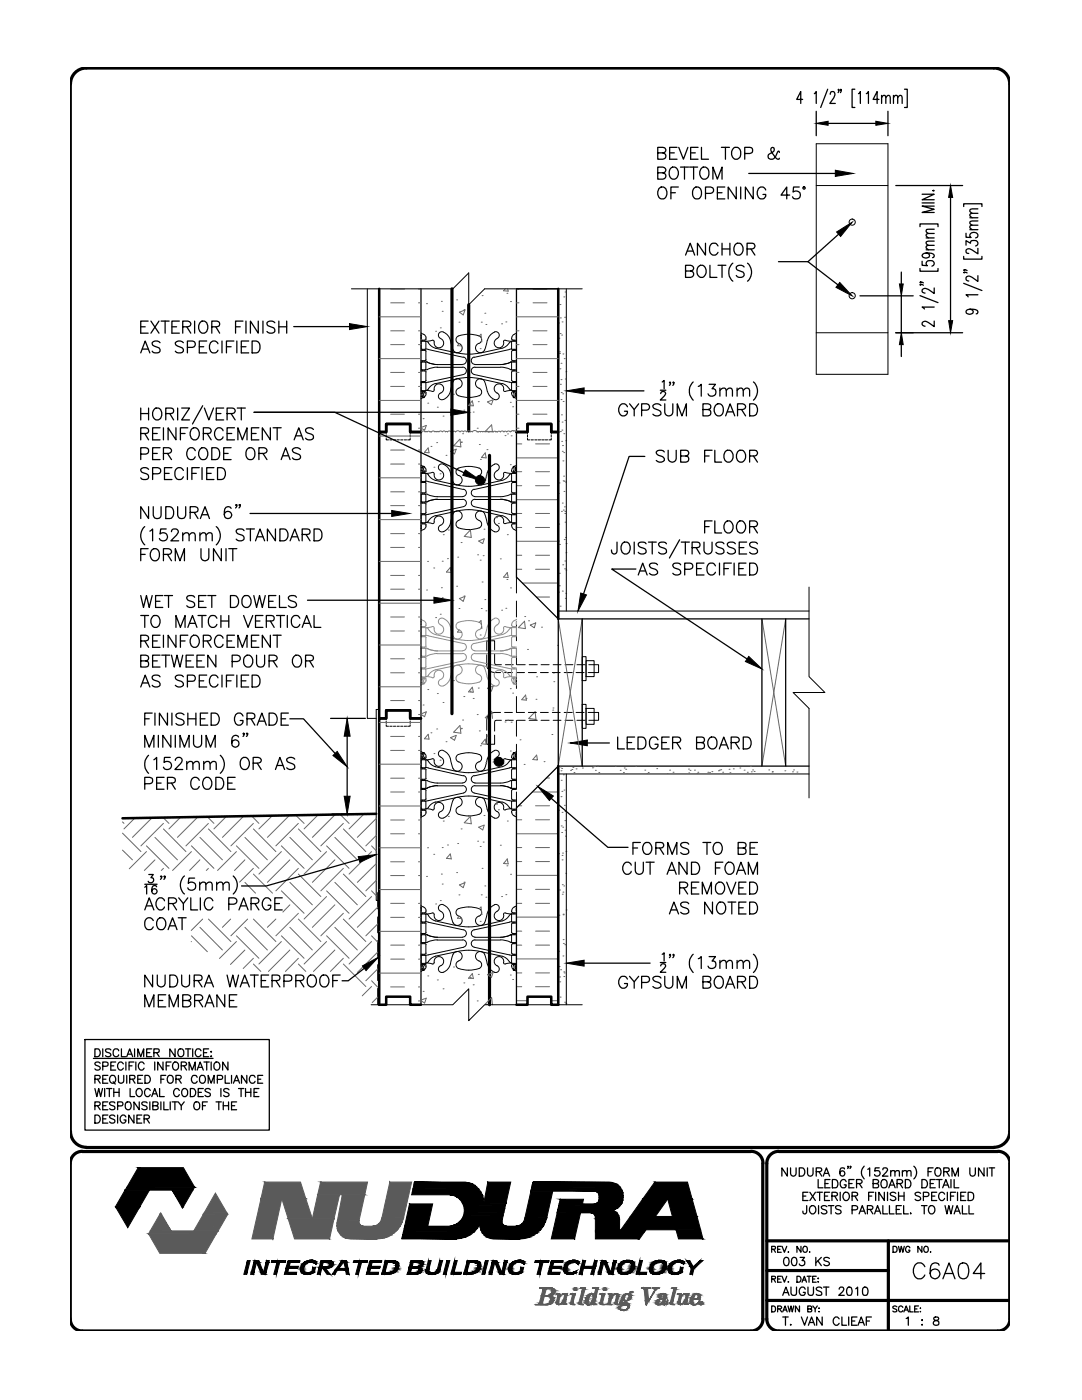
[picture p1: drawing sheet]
<svg xmlns="http://www.w3.org/2000/svg" width="216mm" height="279mm" viewBox="0 0 216 279" stroke-linecap="round" stroke-linejoin="round" font-family="sans-serif">
<!-- layer: LINE9 -->
<g fill="none" stroke="#000" stroke-width=".2">
<path d="M162.9 28.7h14.3v46h-14.3zM162.9 37h14.3M70.1 57.6h20.3l3.1-3.1v6.3l3.2-3.2h19.5M73.3 57.6v85.8h1.8M113 57.6v64.3M162.9 66.4h14.3M77.1 87.5v.3h.4M77.1 86.2v.3M77.1 86.8v.4M77.8 87.8h.4M78.5 87.8h.5M79.2 87.8h.5"/>
<path d="M79.9 87.8h.5M80.7 87.8h.4M81.8 87.5v.3h-.5M81.8 86.2v.3M81.8 86.8v.4M105.3 87.5v.3h.4M105.3 86.2v.3M105.3 86.8v.4M106 87.8h.4M106.7 87.8h.5M107.4 87.8h.5M108.1 87.8h.5"/>
<path d="M108.8 87.8h.5M110 87.5v.3h-.5M110 86.2v.3M110 86.8v.4M103.1 115.2v3.1M103.1 120v3.1M161.4 117.2v17.8l3.2 3.2h-6.3l3.1 3.2v17.8M103.1 124.7v3.2M103.1 129.5v3.2M103.1 134.2v3.2M103.1 139v3.2M111.4 121.9h50"/>
<path d="M75.7 141.6h-.6v38.1h.6M77.1 144.6v.3h.4M77.1 143.4v.3M77.1 143.9v.5M77.8 144.9h.4M78.5 144.9h.5M79.2 144.9h.5M79.9 144.9h.5M80.7 144.9h.4M81.8 144.6v.3h-.5M81.8 143.4v.3M81.8 143.9v.5"/>
<path d="M103.1 143.7v3.2M103.1 148.5v3.2M103.1 153.3v3.1M103.1 158.1v3.1M111.4 154.5h50M113 154.5v46M75.7 177.9l-.3 .3v3.2M75.4 183v3.2M75.4 187.7v3.2M75.4 192.5v3.2M75.4 197.3v3.2M74.1 200.5h16.3l3.1-3.2v6.4l3.2-3.2h19.5"/>
<circle cx="170" cy="59" r=".61"/>
<circle cx="170" cy="44.3" r=".61"/>
</g>
<!-- layer: HATCH -->
<g fill="none" stroke="#666" stroke-width=".2">
<path d="M77.9 57.7h2.8M83.5 57.7h.5M91.1 59.8h.1M96.2 59h.1M100.8 57.6l-.3 .4 .9 .1-.1-.5M101.1 58.5h.1M103.1 57.7h.5M106.4 57.7h2.7M112.5 59.3h.1M112.7 58.3h.1M75.7 79.9h8.3M75.7 71.6h8.3"/>
<path d="M75.7 63.2h8.3M77.9 77.1h2.8M77.9 68.8h2.8M77.9 60.4h2.8M77.9 74.3h2.8M77.9 66h2.8M83.5 77.1h.5M83.5 68.8h.5M83.5 60.4h.5M83.5 74.3h.5M83.5 66h.5M85.1 60.6h.1"/>
<path d="M86.9 66.1h.1M87.9 65.4h.1M88.1 60.1h.1M88.2 62.1h.1M90.5 78.7h.1M91.6 64.3h.1M91.6 68.6l-.3 .4h.8M92.6 61.8h.1M92.8 61.9l-1.1 .4 .7 .6 .4-1M94.2 80l.3 1-1-.1zM95.6 67.1l.4-.4 .1 .9M95.8 69.6h.1"/>
<path d="M96 64.3h.1M96.1 67.8l.1 .4h-.2M96.7 62.5h.1M97 64.8h.1M100.1 64.6h.1M100.9 64.2h.1M101.9 60.2h.1M103.1 79.9h8.3M103.1 71.6h8.3M103.1 63.2h8.3M103.1 77.1h.5M103.1 68.8h.5"/>
<path d="M103.1 60.4h.5M103.1 74.3h.5M103.1 66h.5M106.4 77.1h2.7M106.4 68.8h2.7M106.4 60.4h2.7M106.4 74.3h2.7M106.4 66h2.7M111.4 64.5h.1M111.5 67.5h.1M111.6 70.6h.1M111.6 70.2h.1"/>
<path d="M111.7 73.6h.1M111.7 60.8h.1M111.8 66.6h.1M111.8 76.7h.1M111.8 63.4h.1M111.9 79.7h.1M111.9 75.8h.1M111.9 72.5h.1M112 78.3h.1M112.1 66.9h.1M112.2 64.2h.1M112.3 78.6h.1"/>
<path d="M112.3 70.6h.1M112.6 71.6h.1M112.7 63.3h.1M112.8 75.6h.1M112.9 74.2h.1M75.7 87h8.3M75.7 95.4h8.3M77.9 92.6h2.8M77.9 89.8h2.8M77.9 98.2h2.8M77.9 82.7h2.8M83.5 92.6h.5"/>
<path d="M83.5 89.8h.5M83.5 98.2h.5M83.5 85.5h.5M83.5 82.7h.5M84 85.3l1.1-.4-.4 1-.7-.5M84.4 83.6h.1M84.8 86.2l.7-.2 .6 .2M84.8 86.2l-.4-.2-.3 .2M85.4 80.5h.1M85.4 89.4l.2 1-.9-.1zM86 89.1h.1M86.6 93.2h.1"/>
<path d="M86.8 86.2a.4 .4 0 0 0-.7 0M87.1 88.3h.1M87.3 81.3h.1M87.6 86.2h-.8M87.8 94.6h.1M88.4 83h.1M88.9 86.2h.4a.44 .44 0 0 1 .7 0M88.9 86.2a.42 .42 0 0 0-.7 0 .4 .4 0 0 0-.6 0M89 90.9h.1M89.9 90.1l1.1-.5-.3 1zM90.3 86.2h-.3M91.8 87.7l-1.3 1.3 1.5 .2-.2-1.5"/>
<path d="M91.8 86.2l-.3-.2h-.3a.3 .3 0 0 1-.3 .2 .3 .3 0 0 1-.3-.2l-.3 .2M92 88.3h.1M92 88.2h.1M92.3 86.6h.1M92.5 86.2a.4 .4 0 0 0-.7 0M92.6 81.9h.1M93.1 86.2a.4 .4 0 0 0-.6 0M93.8 80.8h.1M93.9 86.2l-.4-.2-.4 .2M94.4 82.2h.1M95.2 85.5h.1M95.4 80.2h.1"/>
<path d="M95.6 88.7h.1M95.9 91.7h.1M96.3 86.2h-1.1l-.5-.3-.5 .3h-.3M96.6 86.2h-.3M96.8 90.4l.2 1-.9-.1zM96.9 86.2a.36 .36 0 0 1 .6 0l.7-.1 .2 .1M97 95h.1M97 86.2h-.4M97.2 89.7h.1M97.3 80.2l1.1-.4-.3 1zM97.7 86.2l-.9-.1 1.3-1.3 .2 1.4M99 86.2l-.3-.2-.2 .2"/>
<path d="M99.9 86.2a.37 .37 0 0 0-.6 0h-.4M100.6 86.2a.44 .44 0 0 0-.8 0M100.8 86.9h.1M101.3 86.6h.1M101.8 92.7h.1M101.8 80.3h.1M102 87h.1M102.1 86l.2-.1 .5 .1M102.1 86.1l-.3 .1a.4 .4 0 0 0-.7 0 .36 .36 0 0 0-.6 0M102.3 81.2h.1M103.1 91.4h8.3M103.1 99.7h8.3"/>
<path d="M103.1 88.6h1M103.1 96.9h1M103.1 94.1h1M103.1 85.5h.5M103.1 82.7h.5M103.1 86.1h-.3M106.4 82.7h2.7M106.9 88.6h2.8M106.9 96.9h2.8M106.9 94.1h2.8M111.4 98.5h.1M111.4 84.1h.1"/>
<path d="M111.6 96.4h.1M111.8 86.1h.1M112 82.8h.1M112.1 88.1h.1M112.1 85.8h.1M112.2 84.2h.1M112.2 90.1h.1M112.2 88.9h.1M112.3 92h.1M112.4 80.1h.1M112.4 96h.1M112.5 95h.1"/>
<path d="M112.5 86.6h.1M112.5 90.3h.1M112.5 98.1h.1M112.5 96h.1M112.7 83.9h.1M112.8 96.2h.1M112.9 88h.1M75.7 103.7h8.3M75.7 112h8.3M77.9 100.9h2.8M77.9 109.2h2.8M77.9 117.6h2.8"/>
<path d="M77.9 106.5h2.8M77.9 114.8h2.8M83.5 100.9h.5M83.5 109.2h.5M83.5 117.6h.5M83.5 106.5h.5M83.5 114.8h.5M85.1 117.8h.1M85.3 112h.1M86.5 113.4h.1M88.1 117.3h.1M88.2 112h.1"/>
<path d="M88.2 119.3h.1M88.4 106.7h.1M89.3 111.5h.1M89.5 105.8h.1M90 114.2h-.9l.7-.9 .3 1M91.1 117h.1M91.3 111.2h.1M92 108.3h.1M92.6 118.9h.1M92.8 119l-1.1 .5 .7 .5 .4-.9M93.9 105.8l.1 1.5-1.4-.3zM95.3 110.7h.1"/>
<path d="M95.8 111.8h.1M96.2 116.1h.1M96.4 110.9h.1M96.6 105.6h.1M96.6 107.5l-1.1 .5 .8 .5 .3-.9M96.7 119.7h.1M99.2 103.1v.2h-.4M99.5 104.5h.1M99.8 111.5h.1M101.1 115.6h.1M101.2 114.2l-.7 1 .9 .1-.2-1M101.2 106.7h.1"/>
<path d="M101.9 117.3h.1M103.1 108h8.3M103.1 105.3h1M103.1 113.6h1M103.1 102.5h1M103.1 110.8h1M104.2 116.4h7.2M106.9 105.3h2.8M106.9 113.6h2.8M106.9 102.5h2.8M106.9 110.8h2.8M107 119.2h2.7"/>
<path d="M111.4 108h.1M111.4 118.2h.1M111.5 104.6h.1M111.6 116.9h.1M111.6 114.4h.1M111.6 108.7h.1M112 102.1h.1M112.2 100.4h.1M112.2 118h.1M112.3 112.7h.1M112.4 101.8h.1M112.6 107.7h.1"/>
<path d="M112.6 101.2h.1M112.7 113.5h.1M112.7 102.5h.1M112.7 112h.1M112.7 102.1h.1M112.7 104.2h.1M112.8 119.4h.1M112.8 107.3h.1M112.9 118.4h.1M112.9 110.3h.1M112.9 113.8h.1M113 108.5h.1"/>
<path d="M75.7 120.4h8.3M75.7 128.7h8.3M75.7 137.1h8.3M77.9 125.9h2.8M77.9 134.3h2.8M77.9 123.1h2.8M77.9 131.5h2.8M77.9 139.8h2.8M83.5 125.9h.5M83.5 134.3h.5M83.5 123.1h.5M83.5 131.5h.5"/>
<path d="M83.5 139.8h.5M85.4 137.6h.1M86.9 123.3h.1M87.3 138.4h.1M87.9 122.6h.1M90.5 135.8h.1M91.6 121.4h.1M91.6 125.7l-.3 .4 .8 .1M92.6 139h.1M93.8 138h.1M94.2 137.1l.3 1.1-1-.1zM94.4 139.4h.1"/>
<path d="M95.4 137.3h.1M95.6 124.2l.4-.3 .1 .8M95.8 126.7h.1M96 121.4h.1M96.1 125l.1 .4-.2-.1M97 121.9h.1M97.3 137.4l1.1-.5-.3 1zM100.1 121.8h.1M100.9 121.4h.1M101.8 137.4h.1M102.3 138.3h.1M104.7 124l.1 1.5-1.4-.2z"/>
<path d="M104.7 123h.1M104.9 138.7l.1 1-.9-.1zM105 139.4h.1M105.3 129.6h.1M105.5 123.9h.1M105.8 124.7l1.1-.4-.3 1zM106.9 139.6h.1M107.1 135.1h.1M108 125.2h.1M110.4 134.3h.1M110.5 136h.1M111.3 128.8h.1"/>
<path d="M111.4 123.5l4.8 29.4M111.8 121h.1M116.2 123.5l-4.8 29.4M152 123.5l4.8 29.4M156.8 123.5l-4.8 29.4M75.7 144.2h8.3M75.7 152.5h8.3M77.9 158.1h2.8M77.9 149.8h2.8M77.9 147h2.8M77.9 155.3h2.8M83.5 158.1h.5"/>
<path d="M83.5 142.6h.5M83.5 149.8h.5M83.5 147h.5M83.5 155.3h.5M84 142.5l1.1-.4-.4 .9-.7-.4M84.4 140.7h.1M85.4 146.5l.2 1-.9-.1zM86 146.2h.1M86.6 150.4h.1M87.1 145.5h.1M87.8 151.7h.1M88.4 140.2h.1"/>
<path d="M89 148h.1M91 146.8l-1.1 .4 .8 .5 .3-.9M91.8 144.8l-1.3 1.3 1.5 .2-.2-1.5M92 145.4h.1M92.3 143.7h.1M95.2 142.6h.1M95.6 145.9h.1M95.9 148.8h.1M96.8 147.5l.2 1-.9-.1zM97 152.2h.1M97.2 146.9h.1M97.7 143.4l-.9-.2 1.3-1.3 .2 1.5"/>
<path d="M100.8 144.1h.1M101.3 143.7h.1M101.8 149.9h.1M102 144.1h.1M103.8 147.6h.1M104.6 152.6h.1M106.2 158.1h5.2M106.8 142.1l.1 1.5-1.4-.2zM107.1 150.7l.1 1-.9-.1zM108.6 152h.1M109 155.3h.7M110.1 146.6h.1"/>
<path d="M110.3 141.7h.1M110.3 141.3h.1M111.8 153.1h.1M111.9 159h.1M111.9 153.8h.1M112 155.7h.1M112.1 153.4h.1M112.1 157.9h.1M112.4 154.6h.1M112.5 157.7h.1M113.8 153.7h.1M114.1 153.6h.1"/>
<path d="M114.3 153.1h.1M114.5 154.2h.1M114.9 153.4h.1M116.2 153.3h.1M118.2 153.2h.1M118.4 153h.1M118.6 153h.1M118.8 153.7h.1M119.2 152.9h.1M119.5 154.2h.1M122.8 152.9h.1M123.8 153.7h.1"/>
<path d="M124.4 154.2h.1M124.6 153.3h.1M124.9 153.5h.1M124.9 154.4h.1M126.8 152.9h.1M128.7 153.7h.1M129.1 154.4h.1M129.3 154.2h.1M131 153.4h.1M133.2 154.4h.1M133.6 153.7h.1M134.3 154.1h.1"/>
<path d="M137.4 153.5h.1M137.4 154.2h.1M137.7 153.7h.1M138.6 153.7h.1M139.1 154.4h.1M139.2 154.1h.1M141.2 154.1h.1M141.6 154.2h.1M142 154h.1M143.4 153.8h.1M143.5 153.7h.1M143.8 153.6h.1"/>
<path d="M144.2 154.1h.1M145.5 153.5h.1M145.6 154.2h.1M146.3 153.4h.1M147.6 153.3h.1M148.5 153.7h.1M149.1 154.1h.1M149.7 153h.1M149.9 154h.1M150.2 153.7h.1M150.5 154h.1M153.4 153.7h.1"/>
<path d="M154.1 154.1h.1M154.1 154h.1M156.6 153.8h.1M158.1 154h.1M158.3 153.7h.1M159 154.1h.1M24.4 164l.3 .3M24.4 169.7l2 1.9M24.4 166.3l3.7 3.7M26.9 163.3l-2.2 2.1M29.2 170l-3.4 3.4M29.2 168.8l4.5 4.5"/>
<path d="M30.3 163.2l-3.9 3.9M30.9 171.6l-2.1 2.1M30.9 167.1l4.5 4.5M32.6 163.2l1.1 1.1M32.6 164.3l-4.5 4.5M32.6 173.3l-.4 .4M32.6 165.4l4.5 4.6M36 163.1l-2.3 2.3M38.2 170l-3.8 3.7M38.2 168.8l4.5 4.5M39.5 163.1l-4.1 4M39.9 171.6l-2.1 2.1"/>
<path d="M39.9 167.1l4.5 4.5M41.4 163l1.3 1.3M41.6 164.3l-4.5 4.5M41.6 173.3l-.4 .4M41.6 165.4l4.5 4.6M45.2 162.9l-2.5 2.5M47.2 170l-3.8 3.7M47.2 168.8l4.5 4.5M48.6 162.9l-4.2 4.2M48.9 171.6l-2.1 2.1M48.9 176.1l2.1 2.2M48.9 167.1l4.5 4.5"/>
<path d="M50.2 162.8l1.5 1.5M50.6 164.3l-4.5 4.5M50.6 173.3l-2.8 2.8M50.6 174.4l3.8 3.9M50.6 165.4l4.4 4.6M54.3 162.8l-2.6 2.6M56.1 170l-4.4 4.4M56.1 177.8l4.6 4.5M56.1 168.8l4.6 4.5M57.8 162.7l-4.4 4.4M57.8 171.6l-4.4 4.5M57.8 176.1l4.5 4.5"/>
<path d="M57.8 167.1l4.5 4.5M59 162.7l1.7 1.6M59.5 164.3l-4.5 4.5M59.5 173.3l-4.5 4.5M59.5 174.4l4.5 4.5M59.5 165.4l4.5 4.6M63.5 162.6l-2.8 2.8M65.2 170l-4.5 4.4M65.2 178.9l-4.5 4.5M65.2 177.8l4.5 4.5M65.2 168.8l4.5 4.5M66.8 162.6l-4.5 4.5"/>
<path d="M66.8 171.6l-4.5 4.5M66.8 176.1l4.5 4.5M66.8 167.1l4.5 4.5M67.9 162.5l1.8 1.8M68.5 164.3l-4.5 4.5M68.5 173.3l-4.5 4.5M68.5 174.4l4.5 4.5M68.5 165.4l4.5 4.6M71.2 162.5l.1 .1M72.6 162.5l-2.9 2.9M74.1 170l-4.4 4.4M74.1 178.9l-4.4 4.5"/>
<path d="M74.1 177.8l1 1M74.1 168.8l1 1M75.1 166.7l-2.1 2.1M75.1 175.7l-2.1 2.1M75.1 163.4l-3.8 3.7M75.1 172.4l-3.8 3.7M75.7 160.9h8.3M75.7 169.2h8.3M75.7 177.5h8.3M77.9 166.4h2.8M77.9 174.7h2.8M77.9 163.6h2.8"/>
<path d="M77.9 172h2.8M83.5 166.4h.5M83.5 174.7h.5M83.5 163.6h.5M83.5 172h.5M85.1 174.9h.1M85.3 169.2h.1M86.5 170.5h.1M87.9 179.7h.1M88.1 174.4h.1M88.2 169.1h.1M88.2 176.4h.1"/>
<path d="M88.4 163.9h.1M89.3 168.6h.1M89.5 162.9h.1M90 171.4l-.9-.1 .7-.9 .3 1M91.1 174.1h.1M91.3 168.3h.1M91.6 178.6h.1M91.7 176.6l1.1-.4-.4 1zM92 165.4h.1M92.6 176.1h.1M93.9 162.9l.1 1.5-1.4-.2zM95.3 167.9h.1"/>
<path d="M95.8 168.9h.1M96 178.6h.1M96.2 173.3h.1M96.4 168h.1M96.6 162.8h.1M96.6 164.7l-1.1 .4 .8 .5 .3-.9M96.7 176.8h.1M97 179.1h.1M99.2 160.2v.3l-.4-.1M99.5 161.6h.1M99.8 168.7h.1M100.1 178.9h.1"/>
<path d="M100.9 178.5h.1M101.1 172.8h.1M101.2 171.4l-.7 .9 .9 .1-.2-1M101.2 163.9h.1M101.9 174.5h.1M103.1 166.4h8.3M103.1 174.7h8.3M103.1 163.6h1M103.1 171.9h1M103.1 169.1h1M103.1 177.5h1M103.5 160.8h.6"/>
<path d="M106.9 163.6h2.8M106.9 171.9h2.8M106.9 160.8h2.8M106.9 169.1h2.8M106.9 177.5h2.8M111.4 170.4h.1M111.5 161.7h.1M111.6 177.6h.1M112 164.8h.1M112.1 166.1h.1M112.2 162.1h.1M112.2 171.6h.1"/>
<path d="M112.2 170.7h.1M112.2 178.5h.1M112.2 176.6h.1M112.2 170.3h.1M112.3 165.1h.1M112.3 178h.1M112.5 176.8h.1M112.6 160.7h.1M112.7 163.8h.1M112.7 162h.1M112.7 165.7h.1M112.8 166.9h.1"/>
<path d="M112.9 174.3h.1M112.9 169.9h.1M38.2 187.9h.1M38.2 186.8l3.2 3.1M39.9 185.1l4.5 4.5M40.4 183.4l-2.2 2.3M41.6 183.4l4.5 4.5M46 183.4l-1.6 1.7M47.2 187.9l-3.4 3.4M47.2 186.8l4.5 4.4M48.9 189.6l-2.9 2.9M48.9 185.1l4.5 4.5"/>
<path d="M49.4 183.4l-3.3 3.4M50.6 191.2l-2.1 2.1M50.6 192.4l1.4 1.5M50.6 183.4l4.4 4.5M55 183.4l-1.6 1.7M56.1 187.9l-4.4 4.5M56.1 186.8l4.6 4.4M57.8 180.6l-1.4 1.4M57.8 189.6l-4.2 4.3M57.8 185.1l4.5 4.5M59.5 182.3l-4.5 4.5M59.5 191.2l-2.5 2.7"/>
<path d="M59.5 192.4l1.5 1.5M59.5 183.4l4.5 4.5M65.2 187.9l-4.5 4.5M65.2 186.8l4.5 4.4M66.8 180.6l-4.5 4.5M66.8 189.6l-4.3 4.3M66.8 185.1l4.5 4.5M68.5 182.3l-4.5 4.5M68.5 191.2l-2.6 2.7M68.5 192.4l4.5 4.5M68.5 183.4l4.5 4.5M74.1 187.9l-4.4 4.5"/>
<path d="M74.1 196.9l-1.8 1.8M74.1 195.7l1.3 1.3M74.1 186.8l1.3 1.2M75.4 184.4l-2.4 2.4M75.4 193.4l-2.4 2.3M75.4 181l-4.1 4.1M75.4 190l-4.1 4.1M75.4 199l-1.1 1.1M75.7 185.9h8.3M75.7 194.2h8.3M77.9 180.3h2.8M77.9 188.6h2.8"/>
<path d="M77.9 197h2.8M77.9 183.1h2.8M77.9 191.4h2.8M83.5 180.3h.5M83.5 188.6h.5M83.5 197h.5M83.5 183.1h.5M83.5 191.4h.5M84 199.6l1.1-.4-.4 1-.7-.4h-.5M84.4 197.9h.1M85.4 194.8h.1M86.9 180.4h.1"/>
<path d="M87.3 195.6h.1M88.4 197.3h.1M90.5 193h.1M91.6 182.9l-.3 .3 .8 .1M92.6 196.2h.1M93.8 195.1h.1M94.4 196.5h.1M94.5 195.3l-1-.1 .7-.9 .3 1M95.2 199.8h.1M95.4 194.5h.1M95.6 181.4l.4-.4 .1 .9M95.8 183.9h.1"/>
<path d="M96.1 182.1l.1 .4h-.2M97.3 194.5l1.1-.4-.3 1zM101.8 194.6h.1M102.3 195.5h.1M103.1 183h8.3M103.1 191.4h8.3M103.1 199.7h2.2M103.1 180.3h1M103.1 188.6h1M103.1 196.9h1M103.1 185.8h1M103.1 194.2h1"/>
<path d="M106.9 180.3h2.8M106.9 188.6h2.8M106.9 196.9h2.8M106.9 185.8h2.8M106.9 194.2h2.8M110 199.7h1.4M111.5 189.9h.1M111.5 182.7h.1M111.6 192.9h.1M111.6 195h.1M111.7 195.9h.1M111.8 199h.1"/>
<path d="M111.9 193.5h.1M112.3 190.8h.1M112.4 182.6h.1M112.4 187.5h.1M112.4 182.4h.1M112.4 188.3h.1M112.5 194.9h.1M112.5 194h.1M112.6 194.2h.1M112.7 188.5h.1M113 181.6h.1M97.7 200.5l-.9-.1 1.3-1.3 .2 1.4"/>
<path d="M112.7 200h.1M112.9 200.3h.1"/>
</g>
<!-- layer: line25 -->
<path d="M84 57.6v142.9M103.1 57.6v57.6l8.3 8.3M116.2 123.5v29.4M152 123.5v29.4M156.8 123.5v29.4M161.4 123.5h-50v29.4M111.4 152.9l-8.3 8.3v39.3M111.4 152.9h50" fill="none" stroke="#000" stroke-width=".25"/>
<!-- layer: TEXT -->
<g fill="#000" stroke="#000" stroke-width=".2">
<path d="M162.9 24.6l2.3-.4v.8zM166.7 34l3.5 .6-3.5 .6zM174.8 24.2l2.4 .4-2.4 .4zM189.7 37l.4 2.4h-.8zM166.9 46.3l3.1-1.9-2.3 2.8zM167.6 56.4l2.4 2.6-3.2-1.7zM179.5 56.7h.7l-.4 2.3zM69.7 64.6l3.6 .6-3.6 .6zM113 78l3.6-.6v1.2zM179.8 66.4l.4 2.4h-.7zM189.3 64h.8l-.4 2.4zM90 81.6l3.5 .7-3.5 .6z"/>
<path d="M92.9 93.8l2.9 2-3.5-.9zM78.2 101.9l3.5 .6-3.5 .6zM86.6 119.2l3.6 .6-3.6 .6zM115.9 118.3l1.1 .4-1.7 3.2zM149.4 131l2.6 2.5-3.3-1.5zM66.4 150.8l.9-.8 2 3zM69.3 143.4l.6 3.5h-1.2zM68.7 158.9h1.2l-.6 3.6zM107.3 157l3.1 1.9-.8 .9zM113.8 148.3l3.4-.6v1.1zM71.5 171l3.6-.5-3.3 1.6zM72.3 192.8l3.2-1.8-2.5 2.7z"/>
<path d="M113 192.2l3.6-.6v1.2z"/>
</g>
<g fill="none" stroke="#000" stroke-width=".25">
<path d="M160.2 19.8h-1.2l.8-1.5v2.3M162.5 18.7l.4-.4v2.3M165.2 17.8l-1.4 3.6M165.7 18.8l.1-.4 .2-.1h.3l.3 .4-.2 .8-.8 1.1h1.1M167.4 17.9h-.2l.1-.1 .1 .1-.2 .6M167.9 17.9h-.2l.1-.1 .1 .1-.2 .6M170.6 17.8h-.6v3.6h.6M171.3 18.7l.4-.4v2.3M172.9 18.7l.4-.4v2.3M175.4 19.8h-1.2l.8-1.5v2.3M175.9 19.5l.4-.5 .4 .2 .1 1.4M175.9 19v1.6"/>
<path d="M176.8 19.5l.4-.5 .4 .2v1.4M178.3 19.5l.4-.5 .4 .2v1.4M178.3 19v1.6M179.1 19.5l.4-.5 .4 .2 .1 1.4M180.5 17.8h.5v3.6h-.5M131.2 30.5l1.4-.1a.54 .54 0 0 0 0-.9l-1.4-.1v2.4h1.1a.64 .64 0 0 0 .6-.7 .64 .64 0 0 0-.6-.6M131.2 34.5l1.4-.1a.55 .55 0 0 0 0-.9l-1.4-.2v2.5h1.1a.64 .64 0 0 0 .6-.7 .64 .64 0 0 0-.6-.6M131.5 37.7a.89 .89 0 0 1 1-.3 .89 .89 0 0 1 .6 .9 1.04 1.04 0 0 1-.3 1.1 1.04 1.04 0 0 1-1.1 .2 1.51 1.51 0 0 1-.2-1.9zM133.6 30.5h.9M133.7 33.7a.9 .9 0 0 1 1.1-.3 .9 .9 0 0 1 .6 .9 1.06 1.06 0 0 1-.3 1.1 1.06 1.06 0 0 1-1.1 .2 1.58 1.58 0 0 1-.3-1.9zM133.9 38.5h.9M135.1 29.4h-1.5v2.4h1.5"/>
<path d="M135.4 37.3h-1.5v2.4M135.4 29.4l1 2.4 .9-2.4M135.8 33.3h1.6M136.6 33.3v2.5M137.6 33.3h1.6M137.8 30.5h.9M138.4 37.7a.87 .87 0 0 1 1-.3 .87 .87 0 0 1 .6 .9 1.04 1.04 0 0 1-.3 1.1 1.04 1.04 0 0 1-1.1 .2 1.58 1.58 0 0 1-.2-1.9zM138.4 33.3v2.5M139.3 29.4h-1.5v2.4h1.5M139.9 33.7l.2-.2a1.01 1.01 0 0 1 1.2 .2 1.01 1.01 0 0 1 .1 1.1 .91 .91 0 0 1-.9 1 .91 .91 0 0 1-.9-1v-.5zM140 29.4v2.4h1.4M140.8 38.6h1a.64 .64 0 0 0 .6-.6 .64 .64 0 0 0-.6-.7h-1v2.4"/>
<path d="M142.3 35.8v-2.5l.8 2.5 1-2.5v2.5M143.1 38.5h1M143.9 29.4h1.7M144.6 37.3h-1.5v2.4h1.5M144.8 29.4v2.4M146.4 29.5a1.01 1.01 0 0 1 1.2 .2 1.01 1.01 0 0 1 .2 1.1 .91 .91 0 0 1-.9 1 .91 .91 0 0 1-.9-1 1.53 1.53 0 0 1 .4-1.3zM146.9 37.3v2.4l-1.6-2.4v2.4M147.8 37.3v2.4M148.6 30.6l1.4-.1a.61 .61 0 0 0 .2-.7 .61 .61 0 0 0-.6-.4h-1v2.4M149.4 34.6h17.3M150.3 37.3v2.4l-1.6-2.4v2.4M152.8 37.9a.87 .87 0 0 0-1-.6 .87 .87 0 0 0-.7 1 1.04 1.04 0 0 0 .2 1.1 1.04 1.04 0 0 0 1.2 .2l.3-.5v-.3h-.6"/>
<path d="M155.5 30.4l-.2-.2-.2 .3a1.37 1.37 0 0 1-1.4 1.3 .57 .57 0 0 1-.4-.4 .57 .57 0 0 1 .2-.6l.8-.5a.44 .44 0 0 0 .2-.6 .44 .44 0 0 0-.6-.2 .87 .87 0 0 0 .2 1.1l.9 1.1 .4 .1 .1-.2M157.6 38.9h-1.8l1.2-1.6v2.4M159.5 37.3h-1.2v1a.83 .83 0 0 1 1.2 .1 .83 .83 0 0 1-.2 1.2 .83 .83 0 0 1-1.2-.3M162.9 22.2v4.9M165.2 24.6h9.6M177.2 22.2v4.9M178.7 37h13.4M184 38.8h2.4l-2.4 1.1h2.4M186.2 38h.2zM189.7 39.4v24.6M136.8 50.9l.9-2.4 .9 2.4M136.8 54.1l1.3-.1a.51 .51 0 0 0 0-.9l-1.3-.2v2.5h1a.64 .64 0 0 0 .6-.7 .64 .64 0 0 0-.6-.6"/>
<path d="M137.1 50.1h1.2M139.3 53.3a.89 .89 0 0 1 1-.3 .89 .89 0 0 1 .6 .9 1.16 1.16 0 0 1-1.1 1.5 1.39 1.39 0 0 1-.5-2.1zM140.8 48.5v2.4l-1.6-2.4v2.4M141.7 52.9v2.5h1.4M143.3 49.1a.87 .87 0 0 0-1-.6 .87 .87 0 0 0-.7 .9 1.09 1.09 0 0 0 1.1 1.5l.6-.5M143.3 52.9h1.5M144.1 48.5v2.4M144.1 52.9v2.5M144.1 49.7h1.5M145.6 48.5v2.4M146.2 52.5a2.39 2.39 0 0 0 0 3.6M146.7 48.9a.89 .89 0 0 1 1-.3 .89 .89 0 0 1 .6 .8 1.04 1.04 0 0 1-.3 1.2 1.04 1.04 0 0 1-1.1 .2 1.44 1.44 0 0 1-.2-1.9z"/>
<path d="M148.5 53.3a.87 .87 0 0 0-.9-.4 .87 .87 0 0 0-.7 .6l.2 .4 .9 .3a.58 .58 0 0 1 .5 .4 .58 .58 0 0 1-.2 .6 1 1 0 0 1-1.4-.2M149.1 49.7h1a.65 .65 0 0 0 .5-.7l-.2-.4-1.3-.1v2.4M149.2 52.5a2.39 2.39 0 0 1 0 3.6M149.8 49.7l.8 1.2M161.2 52.2l6 4.6M167.4 46.7l-6.2 5.5h-5.9M171.6 59h10.6M179.8 54.3v2.4M179.8 59v7.4M183.6 53.6v.5h3.6v-.5M183.6 45.2v-.5h3.6v.5M183.6 59l3.6 1.4"/>
<path d="M183.7 56.8h.1l-.1 .1v-.1l.5 .1M183.7 56.3l.1 .1-.1 .1v-.2l.5 .2M184 52.1v.8l1.1 .1a.54 .54 0 0 1-.3-.5 .54 .54 0 0 1 .3-.4l.4-.1a.64 .64 0 0 1 .7 .2 .64 .64 0 0 1 .1 .7l-.4 .2M184 40.5h2.4M184.8 50.5l.6 .2 .1 .3a.77 .77 0 0 1-.8 .5 .77 .77 0 0 1-.7-.5 1.67 1.67 0 0 1 2.4 0l-.1 .4h-.2M184.8 49.9h1.6M184.8 47.5h1.6M186.4 57.5v1.1l-1.5-1a.51 .51 0 0 0-.8 .1 .51 .51 0 0 0 .4 .8h.1M186.4 49l-1.5 .1-.1 .4 .5 .4M186.4 48.1l-1.5 .1-.1 .4 .5 .4M186.4 46.6l-1.5 .1-.1 .4 .5 .4M186.4 45.7l-1.5 .1-.1 .4 .5 .4"/>
<path d="M186.4 41.1h-2.4l2.4 .7-2.4 .6h2.4M192.3 51.2v.5h3.6v-.5M192.3 41.2v-.5h3.6v.5M192.3 56.5l3.6 1.5M192.4 54.3v.2l-.1-.1 .7 .1M192.4 53.8v.2l-.1-.1 .1-.1 .6 .2M192.8 48.9v-.9l.8 .5v-.2a.84 .84 0 0 1 .9-.3 .84 .84 0 0 1 .6 .7l-.1 .2-.3 .2M192.8 46.6v.8h1a.5 .5 0 0 1-.3-.5 .5 .5 0 0 1 .4-.4 .74 .74 0 0 1 .9 0 .74 .74 0 0 1 .2 .9l-.3 .1M193.5 45.8h1.6M193.5 43.5h1.6M195.1 58.8h-2.3l.4 .5M195.1 55v1.2l-1.1-.8a.67 .67 0 0 0-.8-.3 .67 .67 0 0 0-.4 .6l.2 .3 .3 .1"/>
<path d="M195.1 49.6v1.1a2.95 2.95 0 0 0-1.9-1.1l-.4 .3v.4l.2 .2 .3 .1M195.1 44.9l-1.5 .1-.1 .5 .5 .3M195.1 44.1l-1.5 .1-.1 .4 .5 .3M195.1 42.6l-1.5 .1-.1 .3 .5 .5M195.1 41.7l-1.5 .1-.1 .4 .5 .4M28.1 70.4l.9-2.3 .9 2.3M28.1 65.2h.9M28.4 69.7h1.2M29.6 64.1h-1.5v2.4h1.5M30.1 64.1l1.6 2.4M31.7 64.1l-1.6 2.4M31.9 68.4a.88 .88 0 0 0-.8-.4 .88 .88 0 0 0-.7 .6l.2 .3 .9 .4a.58 .58 0 0 1 .4 .5 .58 .58 0 0 1-.2 .5 1.13 1.13 0 0 1-1.3-.2"/>
<path d="M32.1 64.1h1.7M32.9 64.1v2.4M34.3 65.2h.9M35.8 64.1h-1.5v2.4h1.5M36.5 65.2l1.3-.1a.51 .51 0 0 0 0-.9l-1.3-.1v2.4M36.6 68.4a.92 .92 0 0 0-1.6 .2 1.57 1.57 0 0 0 1.3 .8l.3 .4v.3a1.08 1.08 0 0 1-1.6 0M37.3 65.2l.8 1.3M37.4 69.3h1a.64 .64 0 0 0 .6-.6 .64 .64 0 0 0-.6-.6h-1v2.3M38.8 64.1v2.4M39.8 69.2h.9M39.9 64.4l.2-.2a.91 .91 0 0 1 1.4 .8 1.03 1.03 0 0 1-.3 1.2 1.03 1.03 0 0 1-1.1 .2 1.45 1.45 0 0 1-.2-2zM41.2 68.1h-1.4v2.3h1.4"/>
<path d="M42.3 65.2l1.3-.1a.56 .56 0 0 0 0-.9l-1.3-.1v2.4M43.1 65.2l.7 1.3M43.5 68.6a.87 .87 0 0 0-1-.5 .87 .87 0 0 0-.7 .8 1.06 1.06 0 0 0 .2 1.2 1.06 1.06 0 0 0 1.2 .2l.3-.4M44.3 68.1v2.3M45.2 69.2h.9M46.7 68.1h-1.5v2.3M47 65.2h.9M47.3 68.1v2.3M48.1 69.2h1M48.5 64.1h-1.5v2.4M49.1 64.1v2.4M49.6 68.1h-1.5v2.3h1.5"/>
<path d="M50.3 68.1h.8a1.28 1.28 0 0 1 .8 1.1 1.28 1.28 0 0 1-.8 1.2h-.8zM51.5 64.1v2.4l-1.5-2.4v2.4M52.5 64.1v2.4M54.8 64.4a.87 .87 0 0 0-.8-.4 .87 .87 0 0 0-.7 .7l.2 .3 .9 .3a.65 .65 0 0 1 .4 .9 1.02 1.02 0 0 1-1.5 0M55.6 65.2h1.6M55.6 64.1v2.4M57.2 64.1v2.4M58.6 65.2h11.1M116.6 78h11.9M131.8 77.9h1.1M131.8 78.6l.4-.5 .4 .1 .2 .3-.2 .5-.8 .8h1.1M132.1 76.2l.4-.3v1.7"/>
<path d="M133.8 76.4h-.2l.1-.2 .1 .2-.2 .5M134.5 76.4h-.2l.1-.2 .1 .2-.2 .5M138.3 76.2a2.53 2.53 0 0 0 0 3.7M139.3 77.1l.6-.4v2.4M141.5 76.7h1.3l-.7 .9a.77 .77 0 0 1 .8 .9 .77 .77 0 0 1-1.1 .6l-.3-.2-.2-.3M143.7 77.9l.5-.4 .6 .1 .1 1.5M143.7 77.5v1.6M144.9 77.9l.6-.4 .5 .1 .1 1.5M147.1 77.9l.5-.4 .6 .1 .1 1.5M147.1 77.5v1.6M148.3 77.9l.6-.4 .6 .1 .1 1.5M150.3 76.2a2.44 2.44 0 0 1 0 3.7"/>
<path d="M178.7 66.4h13.4M179.8 68.8v2.3M186.4 64.1v1.1l-1.1-.8a.7 .7 0 0 0-.8-.3 .7 .7 0 0 0-.5 .7l.6 .3M186.4 61.3h-2.4l.5 .4M193.5 61.7l.6 .3 .1 .2a.75 .75 0 0 1-.7 .5 .75 .75 0 0 1-.7-.5 1.61 1.61 0 0 1 2.3 0l-.1 .4h-.2M28.1 86.5l1.3-.1a.59 .59 0 0 0 0-.9l-1.3-.1v2.4M28.1 90.6l1.3-.1a.65 .65 0 0 0 .2-.7 .65 .65 0 0 0-.5-.4h-1v2.3M28.1 81.4v2.4M28.1 82.5h1.5M28.9 86.5l.7 1.3M29.6 93.7a.88 .88 0 0 0-.8-.4 .88 .88 0 0 0-.7 .6l.2 .3 .9 .4a.58 .58 0 0 1 .5 .6 .58 .58 0 0 1-.6 .5l-.8-.1-.2-.2M29.6 81.4v2.4"/>
<path d="M30.5 94.6h1a.6 .6 0 0 0 .6-.5 .6 .6 0 0 0-.3-.6l-1.3-.2v2.4M30.5 86.5h.9M30.5 90.5h.9M30.9 81.5a1.1 1.1 0 0 1 1.3 .4 1.1 1.1 0 0 1-.1 1.4 .87 .87 0 0 1-.9 .5 .87 .87 0 0 1-.7-.9 1.55 1.55 0 0 1 .4-1.4zM31.9 85.4h-1.4v2.4h1.4M31.9 89.4h-1.4v2.3h1.4M32.6 90.5l1.4-.1a.51 .51 0 0 0 0-.9l-1.4-.1v2.3M32.6 85.4v2.4M32.8 94.5h1M33.1 82.5h1.3a.59 .59 0 0 0 0-1l-1.3-.1v2.4M33.4 90.5l.8 1.2M33.9 82.5l.7 1.3"/>
<path d="M34.3 93.3h-1.5v2.4h1.5M35.1 85.4v2.4l-1.6-2.4v2.4M35.4 81.4v2.4M36 86.5h.9M36.3 81.4h1.5l-1.5 2.4h1.5M36.6 93.9a.87 .87 0 0 0-1-.6 .87 .87 0 0 0-.7 .9 1.06 1.06 0 0 0 .2 1.2 1.06 1.06 0 0 0 1.2 .2l.3-.4M37.4 93.3v2.4M37.5 85.4h-1.5v2.4M38.2 85.7a.89 .89 0 0 1 1-.3 .89 .89 0 0 1 .6 .9 1.04 1.04 0 0 1-.3 1.1 1.04 1.04 0 0 1-1.1 .3 1.51 1.51 0 0 1-.2-2zM38.3 94.5h.9M39 89.9a.87 .87 0 0 0-1-.6 .87 .87 0 0 0-.7 1 1.04 1.04 0 0 0 .2 1.1 1.04 1.04 0 0 0 1.1 .2l.4-.4M39.8 93.3h-1.5v2.4"/>
<path d="M39.9 89.7l.2-.2a.91 .91 0 0 1 1.4 .8 1.04 1.04 0 0 1-.3 1.1 1.04 1.04 0 0 1-1.1 .2 1.45 1.45 0 0 1-.2-1.9zM40.3 93.3v2.4M40.4 81l-2 3.6M40.6 86.5h1a.59 .59 0 0 0 .5-.7l-.2-.3-.3-.1h-1v2.4M40.8 81.4l.9 2.4 .9-2.4M41.2 94.5h.9M41.3 86.5l.8 1.3M42.3 89.4h.8a1.29 1.29 0 0 1 .8 1.1 1.29 1.29 0 0 1-.8 1.2h-.8zM42.7 93.3h-1.5v2.4h1.5M43.2 82.5h.9M43.4 93.3a1.29 1.29 0 0 1 1.5 .7 1.29 1.29 0 0 1-.4 1.6l-1.1 .1zM44.5 86a.87 .87 0 0 0-1-.6 .87 .87 0 0 0-.7 .9 1.04 1.04 0 0 0 .2 1.1 1.04 1.04 0 0 0 1.2 .3l.3-.5"/>
<path d="M44.6 81.4h-1.4v2.4h1.4M44.6 90.5h.9M45.3 82.5h1.4a.54 .54 0 0 0 0-1l-1.4-.1v2.4M45.3 86.5h.9M46.1 89.4h-1.5v2.3h1.5M46.1 82.5l.8 1.3M46.8 85.4h-1.5v2.4h1.5M47.3 81.4h1.7M47.5 87.8v-2.4l.9 2.4 .9-2.4v2.4M48.1 81.4v2.4M49.3 89.7a.87 .87 0 0 1 1-.3 .87 .87 0 0 1 .6 .9 1.04 1.04 0 0 1-.3 1.1 1.04 1.04 0 0 1-1.1 .2 1.58 1.58 0 0 1-.2-1.9zM50.2 86.5h.9"/>
<path d="M51.7 85.4h-1.5v2.4h1.5M51.7 90.5l1.3-.1a.51 .51 0 0 0 0-.9l-1.3-.1v2.3M52.5 90.5l.8 1.2M53.9 85.4v2.4l-1.6-2.4v2.4M54.5 85.4h1.6M55.3 85.4v2.4M56.1 91.7l.9-2.3 .9 2.3M56.4 91h1.1M58.7 87.8l.9-2.4 .9 2.4M59 87h1.2M60 89.7a1.08 1.08 0 0 0-1.7 0 .61 .61 0 0 0 .5 .7l.7 .2a.63 .63 0 0 1 .5 .8 1.08 1.08 0 0 1-1.7 0M62.5 85.7a.87 .87 0 0 0-.8-.4 .87 .87 0 0 0-.7 .7l.4 .4 .7 .2a.59 .59 0 0 1 .4 .8 1.02 1.02 0 0 1-1.5 0"/>
<path d="M90 82.3h-39.3h16.1l25.8 12M125.2 81.2a.89 .89 0 0 0-1-.6 .89 .89 0 0 0-.7 .9 1.06 1.06 0 0 0 .2 1.2 1.06 1.06 0 0 0 1.2 .2l.3-.5v-.3h-.6M125.6 80.6l.9 1.1v1.3M127.4 80.6l-.9 1.1M128 81.9h1a.64 .64 0 0 0 .6-.7 .64 .64 0 0 0-.6-.6h-1v2.4M128.7 91.1h-3.2l-9.1 27.5M131.9 80.9a1.08 1.08 0 0 0-1.6 0 .61 .61 0 0 0 .4 .7 1.35 1.35 0 0 1 1.2 .7 .81 .81 0 0 1-.5 .7 .81 .81 0 0 1-.9-.1l-.2-.2M132.6 90.2a.92 .92 0 0 0-1.6 .2 1.24 1.24 0 0 0 1.1 .7 .58 .58 0 0 1 .2 1 1.08 1.08 0 0 1-1.3-.2M132.6 80.6v1.7a.81 .81 0 0 0 .8 .7 .81 .81 0 0 0 .9-.7v-1.7M133.3 89.9v1.7a.82 .82 0 0 0 .8 .6 .82 .82 0 0 0 .8-.6v-1.7M135.1 83v-2.4l1 2.4 .9-2.4v2.4M135.8 91h1.1a.65 .65 0 0 0 .5-.7l-.2-.4h-1.4v2.3h1.1a.62 .62 0 0 0 .5-.6 .62 .62 0 0 0-.5-.6"/>
<path d="M140.3 81.7l1.3-.1a.56 .56 0 0 0 0-.9l-1.3-.1v2.4l1.3-.1a.65 .65 0 0 0 .2-.7 .65 .65 0 0 0-.5-.5M140.6 91h.9M142.1 89.9h-1.5v2.3M142.6 89.9v2.3h1.4M142.8 80.9a.87 .87 0 0 1 1-.3 .87 .87 0 0 1 .5 .9 1.03 1.03 0 0 1-.2 1.2 1.03 1.03 0 0 1-1.1 .2 1.45 1.45 0 0 1-.2-2zM144.7 90.2a.89 .89 0 0 1 1-.3 .89 .89 0 0 1 .6 .8 1.04 1.04 0 0 1-.3 1.2 1.04 1.04 0 0 1-1.1 .2 1.44 1.44 0 0 1-.2-1.9zM144.8 83l.9-2.4 .9 2.4M145.1 82.2h1.2M147.2 81.7l1.3-.1a.51 .51 0 0 0 0-.9l-1.3-.1v2.4M147.2 90.2a.89 .89 0 0 1 1-.3 .89 .89 0 0 1 .6 .8 1.04 1.04 0 0 1-.3 1.2 1.04 1.04 0 0 1-1.1 .2 1.44 1.44 0 0 1-.2-1.9zM148 81.7l.8 1.3M149.6 80.6a1.29 1.29 0 0 1 1.5 .7 1.29 1.29 0 0 1-.4 1.6l-1.1 .1z"/>
<path d="M149.6 91h1a.65 .65 0 0 0 .5-.7l-.2-.4h-1.3v2.3M150.3 91l.8 1.2M28.1 118.9l.5 2.3 .6-2.3 .6 2.3 .6-2.3M28.1 110.6h.9M28.9 105.1a2.44 2.44 0 0 0 0 3.6M29.6 109.5h-1.5v2.4M29.6 101.1v2.4l-1.5-2.4v2.4M29.9 106l.6-.4v2.3M30.2 109.8a.87 .87 0 0 1 1-.3 .87 .87 0 0 1 .6 .9 1.03 1.03 0 0 1-.2 1.2 1.03 1.03 0 0 1-1.1 .2 1.45 1.45 0 0 1-.3-2zM30.6 101.1v1.7a.79 .79 0 0 0 .8 .7 .79 .79 0 0 0 .7-.7v-1.7M32.5 118.9h-1.5v2.3h1.5M32.6 110.6h1.4a.54 .54 0 0 0 0-1l-1.4-.1v2.4"/>
<path d="M32.8 118.9h1.6M33.1 101.1h.8a1.29 1.29 0 0 1 .8 1.2 1.29 1.29 0 0 1-.8 1.2h-.8zM33.2 105.6h-1.1l-.2 1a.85 .85 0 0 1 1.3 0 .85 .85 0 0 1-.2 1.2 .85 .85 0 0 1-1.2-.3M33.4 110.6l.8 1.3M33.6 118.9v2.3M34.2 106.1l.1-.3a.81 .81 0 0 1 1-.2 .52 .52 0 0 1 .1 .9l-1.3 1.4h1.6M35 111.9v-2.4l.9 2.4 .9-2.4v2.4M35.4 101.1v1.7a.81 .81 0 0 0 .9 .7 .81 .81 0 0 0 .8-.7v-1.7M36.5 106.8l.6-.5 .5 .2 .1 1.4M36.5 106.3v1.6M37.7 106.8l.6-.5 .5 .2 .2 1.4M37.9 102.3l1.4-.2a.56 .56 0 0 0 0-.9l-1.4-.1v2.4"/>
<path d="M38.7 102.3l.8 1.2M38.8 119.2a.88 .88 0 0 0-.8-.4 .88 .88 0 0 0-.7 .6l.2 .3 .9 .4a.58 .58 0 0 1 .2 1 1.05 1.05 0 0 1-1.3-.2M39.9 106.8l.5-.5 .6 .2 .1 1.4M39.9 106.3v1.6M40 103.5l.9-2.4 .9 2.4M40.1 109.5v1.7a.79 .79 0 0 0 .8 .7 .79 .79 0 0 0 .8-.7v-1.7M40.3 102.7h1.2M41.1 118.9h-1.5v2.3h1.5M41.1 106.8l.6-.5 .6 .2v1.4M41.5 118.9h1.6M42.3 118.9v2.3M43.2 105.1a2.44 2.44 0 0 1 0 3.6"/>
<path d="M44.2 109.5v2.4l-1.6-2.4v2.4M45.1 109.5v2.4M45.6 109.5h1.7M46 118.9h.8a1.26 1.26 0 0 1 .8 1.1 1.26 1.26 0 0 1-.8 1.2h-.8zM46.1 101.5a.69 .69 0 0 0-1-.3 1.85 1.85 0 0 0 0 2.2 .74 .74 0 0 0 1.1-.3 .74 .74 0 0 0-.5-1 .74 .74 0 0 0-.9 .6M46.5 109.5v2.4M47.3 100.8l-.2 .1-.1-.1h.3v.2l-.3 .4M47.9 100.8l-.1 .1-.1-.1h.2v.2l-.2 .4M48.7 118.9a1.16 1.16 0 0 1 1.3 .6 1.16 1.16 0 0 1-.2 1.4l-.2 .2a.89 .89 0 0 1-1.3-.8 1.42 1.42 0 0 1 .4-1.4zM48.7 105.9a.88 .88 0 0 0-.9-.4 .88 .88 0 0 0-.7 .6l.2 .4 1 .3a.58 .58 0 0 1 .2 1 1.05 1.05 0 0 1-1.4-.2M49.2 105.6h1.6M49.9 102.5h28.3"/>
<path d="M50 105.6v2.3M50.6 118.9l.6 2.3 .6-2.3 .5 2.3 .6-2.3M51 107.9l.9-2.3 .9 2.3M51.3 107.1h1.2M55 105.6v2.3l-1.6-2.3v2.3M55 118.9h-1.4v2.3h1.4M55.8 118.9v2.3h1.3M55.9 105.6h.8a1.26 1.26 0 0 1 .8 1.2 1.26 1.26 0 0 1-.8 1.1h-.8zM57.9 107.9l.9-2.3 .9 2.3M58.2 107.1h1.2M59.2 119.2a.92 .92 0 0 0-1.7 .2 1.24 1.24 0 0 0 1.2 .7 .61 .61 0 0 1 .2 1 1.13 1.13 0 0 1-1.4-.2M60.3 106.7l1.4-.1a.59 .59 0 0 0 0-1h-1.4v2.3"/>
<path d="M61.1 106.7l.8 1.2M61.4 119.8h25.2M62.7 105.6h.8a1.28 1.28 0 0 1 .8 1.2 1.28 1.28 0 0 1-.8 1.1h-.8zM123.1 108.2l-.1 2.1a.54 .54 0 0 1-.9 0l-.1-.5M124.1 108.5a.89 .89 0 0 1 1-.3 .89 .89 0 0 1 .6 .9 1.03 1.03 0 0 1-.2 1.1 1.03 1.03 0 0 1-1.1 .2 1.47 1.47 0 0 1-.3-1.9zM126.5 108.2v2.4M126.9 113.6h-4.8l27 17.9M127.4 114.8l.8-2.4 .9 2.4M127.7 113.9h1.1M128.9 108.5a.88 .88 0 0 0-.8-.3 .88 .88 0 0 0-.7 .5l.2 .4 .9 .3a.58 .58 0 0 1 .4 .4 .58 .58 0 0 1-.2 .6 1.05 1.05 0 0 1-1.3-.2M129.4 108.2h1.6M130.1 108.2v2.4"/>
<path d="M131.2 112.7a.91 .91 0 0 0-1.6 .2l.5 .5a1.24 1.24 0 0 1 1.1 .7v.3a1.08 1.08 0 0 1-1.6 0M133 108.5a.88 .88 0 0 0-.9-.3 .88 .88 0 0 0-.7 .5l.2 .4 1 .3a.59 .59 0 0 1 .4 .8 1.02 1.02 0 0 1-1.6 0M135.6 107.7l-2 3.7M135.8 112.7a.88 .88 0 0 0-.8-.4 .88 .88 0 0 0-.7 .6l.2 .4 .9 .3a.58 .58 0 0 1 .2 1 1.05 1.05 0 0 1-1.3-.2M135.9 108.2h1.7M136.6 113.6h1a.63 .63 0 0 0 .6-.4 .63 .63 0 0 0-.2-.7l-1.4-.1v2.4M136.8 108.2v2.4M138.1 109.3l1.4-.1a.59 .59 0 0 0 0-.9l-1.4-.1v2.4M138.9 109.3l.8 1.3M139 113.5h.9M140.5 108.2v1.7a.81 .81 0 0 0 .8 .7 .81 .81 0 0 0 .8-.7v-1.7M140.5 112.4h-1.5v2.4h1.5"/>
<path d="M140.6 105.1h.9M142.1 104h-1.5v2.4M142.6 104v2.4h1.4M142.8 112.9a.87 .87 0 0 0-1-.5 .87 .87 0 0 0-.7 .9 1.08 1.08 0 0 0 1.1 1.5l.6-.6M143.6 112.4v2.4M144.5 108.5a.92 .92 0 0 0-1.7 .2 1.24 1.24 0 0 0 1.2 .7 .58 .58 0 0 1 .4 .4 .58 .58 0 0 1-.2 .6 1.13 1.13 0 0 1-1.4-.2M144.5 113.5h.8M144.7 104.3l.4-.3a1.18 1.18 0 0 1 1 1.8 .87 .87 0 0 1-1 .6 .87 .87 0 0 1-.6-1v-.5zM145.9 112.4h-1.4v2.4M146.5 112.4v2.4M146.7 108.5a.91 .91 0 0 0-1.6 .2l.5 .5a1.24 1.24 0 0 1 1.1 .7v.3a1.08 1.08 0 0 1-1.6 0M147.2 104.3l.4-.3a1.18 1.18 0 0 1 1 1.8 .87 .87 0 0 1-1 .6 .87 .87 0 0 1-.6-1v-.5z"/>
<path d="M147.4 113.5h.9M147.5 109.3h.9M148.9 112.4h-1.5v2.4h1.5M149 108.2h-1.5v2.4h1.5M149.6 105.1h1a.59 .59 0 0 0 .5-.7l-.2-.3-.3-.1h-1v2.4M149.6 112.4a1.28 1.28 0 0 1 1.4 .5 1.28 1.28 0 0 1-.1 1.5l-.6 .4h-.7zM150.3 105.1l.8 1.3M151.1 108.5a.88 .88 0 0 0-.8-.3 .88 .88 0 0 0-.7 .5l.2 .4 .9 .3a.58 .58 0 0 1 .4 .4 .58 .58 0 0 1-.2 .6 1.05 1.05 0 0 1-1.3-.2M28.1 127.9l1.3-.1a.56 .56 0 0 0 0-.9l-1.3-.1v2.4M28.1 131.9l1.3-.1a.56 .56 0 0 0 0-.9l-1.3-.1v2.3l1.3-.1a.65 .65 0 0 0 .2-.6 .65 .65 0 0 0-.5-.5M28.1 137.1l.9-2.4 .9 2.4M28.1 122.8h1.5"/>
<path d="M28.4 136.3h1.2M28.9 122.8v2.4M28.9 127.9l.7 1.3M30.5 127.9h.9M30.5 131.9h.9M30.6 122.9a1.09 1.09 0 0 1 1.2 .4 1.09 1.09 0 0 1 0 1.3 .87 .87 0 0 1-1 .6 .87 .87 0 0 1-.7-.9 1.53 1.53 0 0 1 .5-1.4zM31 120h.9M31.9 126.8h-1.4v2.4h1.4M31.9 130.8h-1.4v2.3h1.4M31.9 135.1a.88 .88 0 0 0-.8-.4 .88 .88 0 0 0-.7 .6l.2 .3 .9 .4a.61 .61 0 0 1 .2 1 1.05 1.05 0 0 1-1.3-.2M32.3 130.8h1.6M32.6 126.8v2.4"/>
<path d="M33.1 130.8v2.3M34.2 130.8l.6 2.3 .5-2.3 .6 2.3 .6-2.3M35.1 125.2v-2.4l.9 2.4 .9-2.4v2.4M35.1 126.8v2.4l-1.6-2.4v2.4M36 127.9h.9M36.6 135.1a.92 .92 0 0 0-1.6 .2 1.24 1.24 0 0 0 1.1 .7 .58 .58 0 0 1 .2 1 1.08 1.08 0 0 1-1.3-.2M37.1 131.9h1M37.4 136l1.3-.1a.71 .71 0 0 0 0-1.1l-1.3-.1v2.4M37.5 125.2l.9-2.4 .9 2.4M37.5 126.8h-1.5v2.4M37.8 124.4h1.2M38.2 127.1a.89 .89 0 0 1 1-.3 .89 .89 0 0 1 .6 .9 1.04 1.04 0 0 1-.3 1.1 1.04 1.04 0 0 1-1.1 .3 1.51 1.51 0 0 1-.2-2z"/>
<path d="M38.6 130.8h-1.5v2.3h1.5M39.3 131.9h.9M39.5 122.8h1.6M39.6 120h1M39.8 135.9h.9M40.3 122.8v2.4M40.6 127.9l1.3-.1a.56 .56 0 0 0 0-.9l-1.3-.1v2.4M40.8 130.8h-1.5v2.3h1.5M41.2 134.7h-1.4v2.4h1.4M41.3 127.9l.8 1.3M43.1 130.8v2.3l-1.6-2.3v2.3M43.3 123.4a.87 .87 0 0 0-1-.6 .87 .87 0 0 0-.7 .9 1.03 1.03 0 0 0 .2 1.2 1.03 1.03 0 0 0 1.1 .2l.4-.5"/>
<path d="M43.5 135.3a.87 .87 0 0 0-1-.6 .87 .87 0 0 0-.7 .9 1.09 1.09 0 0 0 1.1 1.5l.6-.5M44.1 122.8v2.4M44.1 123.9h1.5M44.3 134.7v2.4M44.5 127.4a.87 .87 0 0 0-1-.6 .87 .87 0 0 0-.7 .9 1.04 1.04 0 0 0 .2 1.1 1.04 1.04 0 0 0 1.2 .3l.3-.5M45.2 135.9h.9M45.3 127.9h.9M45.6 122.8v2.4M46.3 132h1a.64 .64 0 0 0 .7-.6 .64 .64 0 0 0-.7-.6h-1v2.3M46.7 134.7h-1.5v2.4M46.8 126.8h-1.5v2.4h1.5M47.3 134.7v2.4"/>
<path d="M47.5 129.2v-2.4l.9 2.4 .9-2.4v2.4M48.1 135.9h1M48.6 122.8l.9 2.4 .9-2.4M48.8 131.1a.89 .89 0 0 1 1-.3 .89 .89 0 0 1 .6 .8 1.08 1.08 0 0 1-.2 1.2 1.08 1.08 0 0 1-1.1 .2 1.51 1.51 0 0 1-.3-1.9zM49.6 134.7h-1.5v2.4h1.5M50.2 127.9h.9M50.3 134.7h.8a1.28 1.28 0 0 1 .8 1.2 1.28 1.28 0 0 1-.8 1.2h-.8zM51 123.9h.9M51.2 130.8v1.6a.81 .81 0 0 0 .8 .7 .81 .81 0 0 0 .8-.7v-1.6M51.7 126.8h-1.5v2.4h1.5M52.5 122.8h-1.5v2.4h1.5M53.1 123.9h1.4a.59 .59 0 0 0 0-1l-1.4-.1v2.4"/>
<path d="M53.6 120h.9M53.7 131.9h1a.64 .64 0 0 0 .6-.7l-.1-.2-.5-.2h-1v2.3M53.9 126.8v2.4l-1.6-2.4v2.4M53.9 123.9l.8 1.3M54.5 126.8h1.6M54.5 131.9l.8 1.2M55.2 122.8h1.6M55.3 126.8v2.4M56 122.8v2.4M57.3 122.8v2.4M58.6 131.1l.2-.2a.91 .91 0 0 1 1.4 .7 1.06 1.06 0 0 1-.2 1.2 1.06 1.06 0 0 1-1.2 .2 1.45 1.45 0 0 1-.2-1.9zM59.8 123.4a.87 .87 0 0 0-1-.6 .87 .87 0 0 0-.7 .9 1.03 1.03 0 0 0 .2 1.2 1.03 1.03 0 0 0 1.2 .2l.3-.5"/>
<path d="M60.3 125.2l.9-2.4 .9 2.4M60.6 124.4h1.2M61 131.9l1.3-.1a.56 .56 0 0 0 0-.9l-1.3-.1v2.3M61.8 131.9l.7 1.2M62.7 122.8v2.4h1.3M28.9 149.1v-2.3l.9 2.3 .9-2.3v2.3M28.9 156.4l1.3-.1a.65 .65 0 0 0 .2-.7 .65 .65 0 0 0-.5-.5h-1v2.4M28.9 143.5h.9M29.6 150.7a2.48 2.48 0 0 0 0 3.6M30.4 142.3h-1.5v2.4M30.7 151.6l.6-.4v2.4M30.9 142.3v2.4"/>
<path d="M31.3 156.3h.8M31.6 146.8v2.3M32.7 155.1h-1.4v2.4h1.4M33.4 142.3v2.4l-1.6-2.4v2.4M33.4 156.3l1.4-.1a.56 .56 0 0 0 0-.9l-1.4-.2v2.4M34 151.2h-1.2l-.1 1a.85 .85 0 0 1 1.3 0 .85 .85 0 0 1-.2 1.2 .85 .85 0 0 1-1.2-.3M34.1 146.8v2.3l-1.6-2.3v2.3M34.2 156.3l.8 1.2M34.3 142.3v2.4M35 151.8l.2-.5 .7-.1a.62 .62 0 0 1 .4 .9l-1.4 1.5h1.6M35 146.8v2.3M35.9 149.1v-2.3l.9 2.3 .9-2.3v2.3"/>
<path d="M36.7 142.6a1.08 1.08 0 0 0-1.6 0l.1 .5 .4 .3a1.24 1.24 0 0 1 1.1 .6v.4a1.08 1.08 0 0 1-1.6 0M37.3 152.4l.5-.4 .6 .1 .1 1.5M37.3 152v1.6M37.5 143.5h1.6M37.5 142.3v2.4M38.5 152.4l.6-.4 .5 .1 .2 1.5M38.6 146.8v1.6a.81 .81 0 0 0 .8 .7 .81 .81 0 0 0 .8-.7v-1.6M39.1 142.3v2.4M39.8 155.7a.87 .87 0 0 0-1-.6 .87 .87 0 0 0-.7 1 1.04 1.04 0 0 0 .2 1.1 1.04 1.04 0 0 0 1.1 .2l.4-.4M40 143.5h.9M40.7 152.4l.5-.4 .6 .1 .1 1.5M40.7 155.5a.89 .89 0 0 1 1-.3 .89 .89 0 0 1 .6 .9 1.07 1.07 0 0 1-.3 1.1 1.07 1.07 0 0 1-1.1 .2 1.51 1.51 0 0 1-.2-1.9z"/>
<path d="M40.7 152v1.6M41.1 149.1v-2.3l.9 2.3 .9-2.3v2.3M41.5 142.3h-1.5v2.4h1.5M41.9 152.4l.6-.4 .6 .1 .1 1.5M42.1 142.3h.8a1.29 1.29 0 0 1 .9 1.2 1.29 1.29 0 0 1-.9 1.2h-.8zM43.1 155.1a1.29 1.29 0 0 1 1.5 .7 1.29 1.29 0 0 1-.4 1.6l-1.1 .1zM44 150.7a2.39 2.39 0 0 1 0 3.6M45.4 156.3h.9M46.9 155.1h-1.5v2.4h1.5M47.6 147.1a.69 .69 0 0 0-1-.2 2.22 2.22 0 0 0-.3 1.9 .73 .73 0 0 0 1.2 .1 .73 .73 0 0 0-.2-1.1 .73 .73 0 0 0-1.1 .5M48.4 151.3a1.1 1.1 0 0 1 1.2 .3 1.1 1.1 0 0 1 0 1.4 .87 .87 0 0 1-1 .6 .87 .87 0 0 1-.7-1 1.39 1.39 0 0 1 .5-1.3zM48.5 142.9a.87 .87 0 0 0-1-.6 .87 .87 0 0 0-.7 .9 1.03 1.03 0 0 0 .2 1.2 1.03 1.03 0 0 0 1.1 .2l.4-.5v-.3h-.6"/>
<path d="M48.7 146.4l-.1 .1-.1-.1 .1-.1 .1 .1-.2 .6M49.3 143.5l1.3-.1a.59 .59 0 0 0 0-1l-1.3-.1v2.4M49.4 146.4l-.1 .1-.1-.1 .1-.1 .1 .1-.2 .6M50.1 143.5l.8 1.2M50.5 152.3l1.4-.1a.51 .51 0 0 0 0-.9l-1.4-.1v2.4M51.3 144.7l1-2.4 .8 2.4M51.3 152.3l.8 1.3M51.7 143.9h1.1M53.7 142.3h.8a1.29 1.29 0 0 1 .8 1.2 1.29 1.29 0 0 1-.8 1.2h-.8zM55 153.6l.9-2.4 .9 2.4M55.3 152.8h1.1M56.1 143.5h.9"/>
<path d="M57.5 142.3h-1.4v2.4h1.4M57.8 143.5h2.8l6.3 6.9M58.8 151.5a1.08 1.08 0 0 0-1.6 0 .61 .61 0 0 0 .5 .7l.6 .2a.58 .58 0 0 1 .5 .5 .58 .58 0 0 1-.2 .5 1.13 1.13 0 0 1-1.4-.2M66 143.4h6.9M69.3 146.9v12M110 159.3l11.3 9.8h4M117.2 148.3h4.4M123.2 147.1v2.4h1.4M125.2 148.2h.8M126.6 147.1h-1.4v2.4h1.4M127.3 147.1h.8a1.28 1.28 0 0 1 .8 1.2 1.28 1.28 0 0 1-.8 1.2h-.8zM131.3 147.6a.87 .87 0 0 0-1-.5 .87 .87 0 0 0-.7 .9 1.03 1.03 0 0 0 .2 1.1 1.03 1.03 0 0 0 1.2 .2l.3-.4v-.4h-.6"/>
<path d="M132.1 148.2h.9M133.5 147.1h-1.4v2.4h1.4M134.2 148.2l1.4-.1a.59 .59 0 0 0 0-.9l-1.4-.1v2.4M135 148.2l.8 1.3M139 148.2l1.3-.1a.59 .59 0 0 0 0-.9l-1.3-.1v2.4l1.3-.2a.65 .65 0 0 0 .3-.6 .65 .65 0 0 0-.6-.5M141.7 147.2a.89 .89 0 0 1 1.4 .8 1.03 1.03 0 0 1-.3 1.1 1.03 1.03 0 0 1-1.1 .2 1.43 1.43 0 0 1 0-2.1zM143.5 149.5l.9-2.4 .9 2.4M143.9 148.7h1.1M145.9 148.2l1.3-.1a.54 .54 0 0 0 0-.9l-1.3-.1v2.4M146.7 148.2l.8 1.3M148.3 147.1a1.28 1.28 0 0 1 1.4 .5 1.28 1.28 0 0 1 0 1.5l-.6 .4h-.8zM28.9 177.1l.4-.4v1.7"/>
<path d="M28.9 176.5h2.4M29.7 174.5h.9l-.5 .7a.55 .55 0 0 1 .5 .8 .55 .55 0 0 1-1 0v-.1M31.3 177a.49 .49 0 0 0-.8-.2 .96 .96 0 0 0 .4 1.6 .53 .53 0 0 0 .4-.5 .53 .53 0 0 0-.5-.5 .53 .53 0 0 0-.5 .4M32.3 174.9l-.2 .1-.1-.1h.3v.3l-.3 .3M32.8 179.8a.87 .87 0 0 0-1-.6 .87 .87 0 0 0-.7 .9 1.16 1.16 0 0 0 1.2 1.5l.5-.6M32.9 174.9l-.1 .1-.1-.1h.2v.3l-.2 .3M35.7 179.2l.9 1.1v1.3M36.8 174.8a2.39 2.39 0 0 0 0 3.6M37.5 179.2l-.9 1.1M38.1 179.2v2.4h1.3M38.8 175.2h-1.1l-.1 1.1a.84 .84 0 0 1 1.2-.1 .84 .84 0 0 1-.1 1.3 .84 .84 0 0 1-1.2-.3M39.8 176.5l.6-.4 .6 .1 .1 1.5"/>
<path d="M39.8 176.1v1.6M40 179.2v2.4M41.1 176.5l.6-.4 .5 .1 .1 1.5M42.5 179.8a.87 .87 0 0 0-1-.6 .87 .87 0 0 0-.7 .9 1.04 1.04 0 0 0 .2 1.1 1.04 1.04 0 0 0 1.1 .3l.4-.5M43.2 176.5l.6-.4 .6 .1 .1 1.5M43.2 176.1v1.6M44.5 176.5l.6-.4 .5 .1 .1 1.5M46.5 174.8a2.39 2.39 0 0 1 0 3.6M54 179.8a.87 .87 0 0 0-1-.6 .87 .87 0 0 0-.7 .9 1.16 1.16 0 0 0 1.2 1.5 .81 .81 0 0 0 .5-.9h-.5M56.3 179.2h-1.5v2.4h1.5M66.2 162.5h7.1M71.6 171.5l-18.5 5.3h-4.9"/>
<path d="M126 172.7a.87 .87 0 0 0-1-.6 .87 .87 0 0 0-.7 .9 1.04 1.04 0 0 0 .2 1.1 1.04 1.04 0 0 0 1.1 .3l.4-.5M126.3 169.2h.9M126.8 172.1v1.7a.81 .81 0 0 0 .8 .7 .81 .81 0 0 0 .8-.7v-1.7M127.8 168.1h-1.5v2.4M128.5 168.5a.89 .89 0 0 1 1-.3 .89 .89 0 0 1 .6 .8 1.04 1.04 0 0 1-.3 1.1 1.04 1.04 0 0 1-1.1 .3 1.47 1.47 0 0 1-.2-1.9zM128.9 172.1h1.6M129.7 172.1v2.4M130.9 169.2h1a.59 .59 0 0 0 .5-.6l-.2-.4-1.3-.1v2.4M131.6 169.2l.8 1.3M133.1 174.5l.9-2.4 .9 2.4M133.2 170.5v-2.4l.9 2.4 1-2.4v2.4M133.4 173.7h1.2"/>
<path d="M135.6 177.2h1a.64 .64 0 0 0 .6-.7l-.1-.2-.5-.2h-1v2.3M136.4 177.2l.8 1.2M137.1 172.1v2.4l-1.6-2.4v2.4M137.4 168.5a.92 .92 0 0 0-1.6 .2 1.24 1.24 0 0 0 1.2 .7 .58 .58 0 0 1 .4 .4 .58 .58 0 0 1-.2 .6 1.13 1.13 0 0 1-1.4-.2M138 172.1h.8a1.29 1.29 0 0 1 .8 1.2 1.29 1.29 0 0 1-.8 1.2h-.8zM138 177.2h.9M139.5 176.1h-1.5v2.3h1.5M140.1 178.4v-2.3l1 2.3 .9-2.3v2.3M140.3 168.1h1.5M141.1 168.1v2.4M142.5 168.5a.89 .89 0 0 1 1-.3 .89 .89 0 0 1 .6 .8 1.03 1.03 0 0 1-.2 1.2 1.03 1.03 0 0 1-1.1 .2 1.47 1.47 0 0 1-.3-1.9zM142.8 173.2h.9"/>
<path d="M143 176.4a.89 .89 0 0 1 1-.3 .89 .89 0 0 1 .6 .8 1.08 1.08 0 0 1-.3 1.2 1.08 1.08 0 0 1-1.1 .2 1.51 1.51 0 0 1-.2-1.9zM144.2 172.1h-1.4v2.4M144.9 172.4l.2-.2a1.01 1.01 0 0 1 1.2 .2 1.01 1.01 0 0 1 .2 1.2 .91 .91 0 0 1-.9 .9 .91 .91 0 0 1-.9-.9v-.6zM145 176.1l.9 2.3 .9-2.3M147 174.5l.8-2.4 1 2.4M147.3 169.2l1.3-.1a.59 .59 0 0 0 0-.9l-1.3-.1v2.4l1.3-.1a.65 .65 0 0 0 .3-.7 .65 .65 0 0 0-.6-.5M147.3 173.7h1.1M147.4 177.2h.9M148.9 176.1h-1.5v2.3h1.5M149.3 174.5v-2.4l1 2.4 .8-2.4v2.4M149.6 176.1a1.29 1.29 0 0 1 1.5 .6 1.29 1.29 0 0 1-.4 1.6l-1.1 .1zM149.7 169.2h.9"/>
<path d="M151.1 168.1h-1.4v2.4h1.4M28.9 181.6l.9-2.4 .9 2.4M29.2 180.8h1.2M30.5 194.6v2.4l-1.6-2.4v2.4M30.6 183.7a.87 .87 0 0 0-1-.5 .87 .87 0 0 0-.7 .9 1.06 1.06 0 0 0 .2 1.1 1.06 1.06 0 0 0 1.1 .2l.4-.4M31.4 194.6v1.7a.79 .79 0 0 0 .8 .7 .79 .79 0 0 0 .7-.7v-1.7M31.5 183.5a.89 .89 0 0 1 1-.3 .89 .89 0 0 1 .6 .9 1.08 1.08 0 0 1-.3 1.1 1.08 1.08 0 0 1-1.1 .2 1.51 1.51 0 0 1-.2-1.9zM31.6 199.7h.9M33.1 198.5h-1.5v2.4h1.5M33.5 185.5l.9-2.3 .9 2.3M33.6 180.3l1.4-.1a.51 .51 0 0 0 0-.9l-1.4-.1v2.4M33.9 194.6a1.28 1.28 0 0 1 1.4 .5 1.28 1.28 0 0 1-.1 1.5l-.6 .4h-.7z"/>
<path d="M33.9 184.8h1.1M34.4 180.3l.8 1.3M35.6 183.2h1.5M36.3 194.6v1.7a.79 .79 0 0 0 .7 .7 .79 .79 0 0 0 .8-.7v-1.7M36.3 183.2v2.3M36.5 199.7l1.3-.2a.51 .51 0 0 0 0-.8l-1.3-.2v2.4h1a.64 .64 0 0 0 .6-.6 .64 .64 0 0 0-.6-.6M38.7 195.7l1.4-.1a.59 .59 0 0 0 0-.9l-1.4-.1v2.4M38.8 199.7l1.4-.2a.56 .56 0 0 0 0-.8l-1.4-.2v2.4M39.5 195.7l.8 1.3M39.6 199.7l.8 1.2M40.8 197l.9-2.4 .9 2.4M41.1 196.2h1.2"/>
<path d="M44.8 198.5v2.4l-1.5-2.4v2.4M45.3 194.6l.6 2.4 .6-2.4 .5 2.4 .6-2.4M45.6 180.5h1.1a.64 .64 0 0 0 .6-.7 .64 .64 0 0 0-.6-.6h-1.1v2.4M45.8 199.7h.9M47.3 198.5h-1.5v2.4h1.5M47.7 181.6l.9-2.4 .9 2.4M47.9 197l.9-2.4 1 2.4M48 180.8h1.2M48.3 196.2h1.1M50 194.6h1.5M50.1 180.3l1.3-.1a.56 .56 0 0 0 0-.9l-1.3-.1v2.4M50.8 194.6v2.4"/>
<path d="M50.9 180.3l.8 1.3M52.1 195.7h.9M53.6 194.6h-1.5v2.4h1.5M54.3 195.7l1.3-.1a.59 .59 0 0 0 0-.9l-1.3-.1v2.4M54.8 180.3h1M55 195.7l.9 1.3M56.7 195.8l1.3-.1a.61 .61 0 0 0 .2-.7 .61 .61 0 0 0-.5-.4h-1v2.4M59 195.7l1.4-.1a.54 .54 0 0 0 0-.9l-1.4-.1v2.4M59.8 195.7l.8 1.3M61.5 194.9a.89 .89 0 0 1 1-.3 .89 .89 0 0 1 .6 .9 1.04 1.04 0 0 1-.2 1.1 1.04 1.04 0 0 1-1.1 .2 1.47 1.47 0 0 1-.3-1.9zM64.2 194.7a1.16 1.16 0 0 1 1.4 .5 1.16 1.16 0 0 1-.2 1.4l-.2 .2a.89 .89 0 0 1-1.4-.8 1.39 1.39 0 0 1 .4-1.3zM66.4 195.7h.9"/>
<path d="M67.9 194.6h-1.5v2.4M72.7 193.2l-3.2 2.5h-1.2M116.6 192.2h13.1M125.2 195.4a.9 .9 0 0 0-1-.6 .9 .9 0 0 0-.7 .9 1.06 1.06 0 0 0 .2 1.2 1.06 1.06 0 0 0 1.2 .2l.3-.5v-.3h-.6M125.6 194.8l.9 1.1v1.3M127.4 194.8l-.9 1.1M128 196.1h1a.62 .62 0 0 0 .6-.6 .62 .62 0 0 0-.6-.7h-1v2.4M131.8 192.1h1.1M131.8 192.8l.4-.5 .4 .1 .2 .3-.2 .5-.8 .8h1.1M131.9 195.2a.92 .92 0 0 0-1.6 .2 1.24 1.24 0 0 0 1.1 .7 .56 .56 0 0 1 .5 .4 .56 .56 0 0 1-.3 .6 1.08 1.08 0 0 1-1.3-.2M132.1 190.4l.4-.3v1.7M132.6 194.8v1.7a.81 .81 0 0 0 .8 .7 .81 .81 0 0 0 .9-.7v-1.7"/>
<path d="M133.6 182.4l.9-2.4 .9 2.4M133.8 190.6h-.2l.1-.2 .1 .2-.2 .5M133.9 181.6h1.2M134.5 190.6h-.2l.1-.2 .1 .2-.2 .5M135.1 197.2v-2.4l1 2.4 .9-2.4v2.4M137.4 180.4a.92 .92 0 0 0-1.6 .2 1.24 1.24 0 0 0 1.2 .7 .61 .61 0 0 1 .2 1 1.13 1.13 0 0 1-1.4-.2M138.3 190.4a2.53 2.53 0 0 0 0 3.7M139.3 191.3l.6-.4v2.4M140.3 195.9h1.3a.59 .59 0 0 0 0-1l-1.3-.1v2.4l1.3-.1a.65 .65 0 0 0 .2-.7 .65 .65 0 0 0-.5-.5M141.5 190.9h1.3l-.7 .9a.77 .77 0 0 1 .8 .9 .77 .77 0 0 1-1.1 .6l-.3-.1-.2-.4M142.2 180v2.4l-1.6-2.4v2.4M143 194.9a1.11 1.11 0 0 1 1.2 .4 1.11 1.11 0 0 1 0 1.3 .89 .89 0 0 1-1 .6 .89 .89 0 0 1-.7-.9 1.53 1.53 0 0 1 .5-1.4z"/>
<path d="M143.4 180.1a1.1 1.1 0 0 1 1.3 .4 1.1 1.1 0 0 1 0 1.3 .87 .87 0 0 1-1 .6 .87 .87 0 0 1-.7-.9 1.55 1.55 0 0 1 .4-1.4zM143.7 192.1l.5-.4 .6 .1 .1 1.5M143.7 191.7v1.6M144.8 197.2l.9-2.4 .9 2.4M144.9 192.1l.6-.4 .5 .1 .1 1.5M145.1 196.4h1.2M145.3 180h1.5M146 180v2.4M147.1 192.1l.5-.4 .6 .1 .1 1.5M147.1 191.7v1.6M147.2 195.9h1.3a.54 .54 0 0 0 0-1l-1.3-.1v2.4M147.4 181.2h.9"/>
<path d="M148 195.9l.8 1.3M148.3 192.1l.6-.4 .6 .1 .1 1.5M148.9 180h-1.5v2.4h1.5M149.6 180a1.28 1.28 0 0 1 1.4 .6 1.28 1.28 0 0 1-.1 1.5l-.6 .3h-.7zM149.6 194.8a1.28 1.28 0 0 1 1.4 .6 1.28 1.28 0 0 1-.1 1.5l-.6 .3h-.7zM150.3 190.4a2.44 2.44 0 0 1 0 3.7M16.9 207.5h36.8v18h-36.8zM18.6 211.2h23.9M18.9 209.3h.5a.82 .82 0 0 1 .6 .8 .82 .82 0 0 1-.6 .8h-.5zM18.9 215.4l.9-.1 .2-.3-.1-.3-1-.1v1.6M18.9 217.2l.4 1.6 .4-1.6 .4 1.6 .4-1.6M19.4 215.4l.6 .8"/>
<path d="M20 212.2a.59 .59 0 0 0-.6-.3 .59 .59 0 0 0-.5 .4l.2 .2 .8 .4 .1 .4a.65 .65 0 0 1-1.1 0M20.5 212.8l.9-.1 .1-.6-.3-.2h-.7v1.7M20.5 209.3v1.6M20.5 215.4h.6M20.9 217.2v1.6M21.3 217.2h1M21.5 214.6h-1v1.6h1M21.5 219.9h-1v1.6h1M21.8 217.2v1.6M22 214.8l.2-.1a.77 .77 0 0 1 .9 .3 .77 .77 0 0 1-.2 1 .59 .59 0 0 1-.6 .2 .59 .59 0 0 1-.4-.6zM22.1 209.5l-.4-.2-.5 .1-.1 .1 .1 .4 .8 .4 .1 .4a.73 .73 0 0 1-1 0M22.1 212.7h.6"/>
<path d="M22.6 215.9l.4 .5M22.7 217.2v1.6M22.7 218h1.1M23.1 211.9h-1v1.7h1M23.6 214.6v1.1a.53 .53 0 0 0 .6 .5 .53 .53 0 0 0 .5-.5v-1.1M23.7 209.7a.56 .56 0 0 0-.7-.4 .56 .56 0 0 0-.4 .6 .69 .69 0 0 0 .7 1l.4-.4M23.8 217.2v1.6M24.2 209.3v1.6h.9M24.6 212.3a.59 .59 0 0 0-.7-.4 .59 .59 0 0 0-.4 .6v.4a.59 .59 0 0 0 .4 .7 .59 .59 0 0 0 .7-.4M25.1 211.9v1.7M25.3 210.9l.6-1.6 .6 1.6M25.3 214.6v1.6"/>
<path d="M25.5 210.4h.8M25.8 212.7h.5M25.9 215.4l.9-.1 .1-.3-.1-.3-.9-.1v1.6M26 217.2v1.6h.9M26.4 215.4l.5 .8M26.7 211.9h-.9v1.7M26.9 209.3v1.6M27.1 211.9v1.7M27.3 217.5l.2-.2a.75 .75 0 0 1 .9 .4 .75 .75 0 0 1-.2 .9l-.1 .2a.76 .76 0 0 1-.9-.4 .76 .76 0 0 1 .1-.9zM27.5 210.9v-1.6l.6 1.6 .6-1.6v1.6M27.5 215.4h.6M27.8 219.9v1.6l-1.1-1.6v1.6"/>
<path d="M28.5 214.6h-1v1.6h1M28.8 212.3a.59 .59 0 0 0-.7-.4 .59 .59 0 0 0-.5 .6v.4a.59 .59 0 0 0 .5 .7 .59 .59 0 0 0 .7-.4M28.9 200.9v-2.4l.9 2.4 .9-2.4v2.4M28.9 214.6h.5a.82 .82 0 0 1 .6 .8 .82 .82 0 0 1-.6 .8h-.5zM29.3 210.1h.6M29.9 219.9v1.6M30 217.6a.59 .59 0 0 0-.7-.4 .59 .59 0 0 0-.5 .6v.4a.59 .59 0 0 0 .5 .7 .59 .59 0 0 0 .7-.4M30.3 209.3h-1v1.6h1M30.3 218.8l.6-1.6 .6 1.6M30.5 218.3h.8M30.7 210.1l.9-.1 .1-.5-1-.2v1.6M30.9 211.9v1.7"/>
<path d="M31.3 210.1l.5 .8M31.8 217.2v1.6h1M32.1 215.4h.6M32.1 219.9v1.6M32.5 211.9v1.7l-1-1.7v1.7M32.7 219.9v1.6h.9M33.1 214.6h-1v1.6M33.2 212.7h.6M33.5 214.8l.2-.1a.8 .8 0 0 1 .9 .5 .8 .8 0 0 1-.5 1 .84 .84 0 0 1-.7-.5 .84 .84 0 0 1 .1-.9zM33.8 200.9v-2.4l.8 2.4 1-2.4v2.4M34 219.9v1.6M34.1 211.9h-.9v1.7"/>
<path d="M34.3 219.9h1.1M34.7 212a.78 .78 0 0 1 1 .5 .78 .78 0 0 1-.4 1 .76 .76 0 0 1-.9-.4 .76 .76 0 0 1 .2-.9zM34.9 219.9v1.6M34.9 209.3v1.6l-1-1.6v1.6M35.1 215.4l.9-.1 .2-.3-.1-.3-1-.1v1.6M35.6 219.9l.6 .8v.8M35.6 209.5l.2-.1a.8 .8 0 0 1 .9 .5 .8 .8 0 0 1-.4 1 .84 .84 0 0 1-.8-.5 .84 .84 0 0 1 .1-.9zM35.6 215.4l.6 .8M35.8 217.6a.59 .59 0 0 0-.7-.4 .59 .59 0 0 0-.5 .6v.4a.59 .59 0 0 0 .5 .6 .59 .59 0 0 0 .7-.3M36.2 212.7l.9-.1 .1-.4-.4-.3h-.6v1.7M36.4 217.5l.1-.2a.78 .78 0 0 1 1 .5 .78 .78 0 0 1-.4 1 .76 .76 0 0 1-.8-.4 .76 .76 0 0 1 .1-.9zM36.7 212.7l.5 .9"/>
<path d="M36.8 219.9l-.6 .8M37 209.3h1.1M37.5 209.3v1.6M37.7 213.6v-1.7l.7 1.7 .6-1.7v1.7M38 217.2h.5a.85 .85 0 0 1 .6 .8 .85 .85 0 0 1-.6 .8h-.5zM38.5 209.3v1.6M39.3 213.6l.6-1.7 .7 1.7M39.3 215a.59 .59 0 0 0-.6-.4 .59 .59 0 0 0-.5 .6v.4a.59 .59 0 0 0 .5 .6 .59 .59 0 0 0 .6-.4M39.6 213h.7M39.6 218h.6M39.9 214.8l.2-.1a.78 .78 0 0 1 .9 .3 .78 .78 0 0 1-.1 1l-.3 .2a.81 .81 0 0 1-.8-.5 .81 .81 0 0 1 .1-.9zM40.1 209.7a.59 .59 0 0 0-.7-.4 .59 .59 0 0 0-.4 .6v.4a.59 .59 0 0 0 .4 .6 .59 .59 0 0 0 .7-.4"/>
<path d="M40.6 217.2h-1v1.6h1M40.6 210.1h.6M40.7 211.9h1.1M40.9 200.9l.9-2.4 .9 2.4M41.2 200.1h1.1M41.2 211.9v1.7M41.4 219.9h-1v1.6M41.5 216.2v-1.6l.6 1.6 .6-1.6v1.6M41.6 209.3h-1v1.6h1M42 217.5a.59 .59 0 0 0-.6-.3 .59 .59 0 0 0-.5 .4l.1 .2 .9 .4a.41 .41 0 0 1-.3 .6h-.3l-.4-.2M42.1 209.9h.1zM42.1 210.8h.1z"/>
<path d="M42.1 211.9v1.7M43 212a.76 .76 0 0 1 .9 .4 .76 .76 0 0 1-.2 .9 .57 .57 0 0 1-.6 .2 .57 .57 0 0 1-.4-.6 .79 .79 0 0 1 .3-.9zM43.1 219.9h1.1M43.4 215.4h.6a.4 .4 0 0 0 .4-.4 .4 .4 0 0 0-.4-.4h-.6v1.6M43.7 219.9v1.6M44.1 217.2v1.6M44.5 219.9v1.6M44.9 214.6v1.6h.9M45.5 211.9v1.7l-1.1-1.7v1.7M45.6 219.9v1.6M45.7 217.5a.59 .59 0 0 0-.6-.3 .59 .59 0 0 0-.5 .4l.2 .2 .8 .4 .1 .4a.65 .65 0 0 1-1.1 0M46.2 214.6v1.6"/>
<path d="M46.6 216.2l.6-1.6 .6 1.6M46.8 215.7h.8M47.2 219.9h-1v1.6h1M47.6 217.2h1.1M48.1 217.2v1.6M49 218h1.1M49 217.2v1.6M49.2 214.6v1.6l-1-1.6v1.6M50.1 217.2v1.6M50.7 218h.6M50.9 215a.59 .59 0 0 0-.7-.4 .59 .59 0 0 0-.4 .6v.4a.59 .59 0 0 0 .4 .6 .59 .59 0 0 0 .7-.4M51.4 215.4h.6"/>
<path d="M51.7 217.2h-1v1.6h1M52.4 214.6h-1v1.6h1M18.9 220.7l.9-.1 .2-.3-.1-.3-1-.1v1.6M18.9 222.5h.5a.85 .85 0 0 1 .6 .8 .85 .85 0 0 1-.6 .8h-.5zM19.4 220.7l.6 .8M20.5 220.7h.6M20.5 223.3h.6M21.5 222.5h-1v1.6h1M22.9 220.1l-.3-.2h-.6l-.1 .2 .1 .4 .9 .4v.4a.71 .71 0 0 1-1 0M22.9 222.8a.59 .59 0 0 0-.6-.3 .59 .59 0 0 0-.4 .4v.2l1 .4a.41 .41 0 0 1-.3 .6h-.4l-.3-.2M23.5 220.7h.6a.4 .4 0 0 0 .4-.4 .4 .4 0 0 0-.4-.4h-.6v1.6M23.5 222.5v1.6"/>
<path d="M25.1 220.1l.2-.2a.78 .78 0 0 1 .9 .4 .78 .78 0 0 1-.2 1l-.2 .2a.81 .81 0 0 1-.8-.5 .81 .81 0 0 1 .1-.9zM25.1 222.9a.59 .59 0 0 0-.6-.4 .59 .59 0 0 0-.5 .6v.4a.58 .58 0 0 0 .5 .7 .58 .58 0 0 0 .6-.7h-.4M26.7 222.5v1.6l-1-1.6v1.6M27.3 223.3h.6M28.3 222.5h-1v1.6h1M28.8 223.3l.8-.1 .2-.4-.4-.3h-.6v1.6M29.3 223.3l.5 .8M29.4 220.1l-.4-.2h-.5l-.2 .2 .2 .4 .7 .3 .2 .5a.73 .73 0 0 1-1.1 0M30.5 220.7l.9-.1 .2-.3-.2-.4h-.9v1.6h.7l.4-.3a.39 .39 0 0 0-.4-.5M38.8 220.1l.2-.2a.8 .8 0 0 1 .9 .6 .8 .8 0 0 1-.5 1 .84 .84 0 0 1-.7-.5 .84 .84 0 0 1 .1-.9zM40.4 220.7h.6M44.5 220.7h1.1"/>
<path d="M46.2 220.7h.6"/>
<circle cx="160.4" cy="37.5" r=".23"/>
</g>
<!-- layer: LINE3 -->
<g fill="none" stroke="#000" stroke-width=".63">
<path d="M90.2 57.6v84.8M93.5 60.8v25.2M97.7 90.9v109.6M153 247.6h48.5M153 253.6h24.3M153 259.5h48.5M177.3 247.6v18"/>
<circle cx="95.8" cy="95.8" r=".61"/>
<circle cx="99.6" cy="152" r=".61"/>
</g>
<!-- layer: LINE18 -->
<path d="M116.2 131h.7v4.8h-.7zM116.9 131.9h1.6v3.1h-1.6zM118.5 132.7h.9v1.5h-.9M116.2 140.6h.7v4.8h-.7zM116.9 141.4h1.6v3.2h-1.6zM118.5 142.2h.9v1.5h-.9" fill="none" stroke="#000" stroke-width=".2"/>
<!-- layer: LINE15 -->
<g fill="none" stroke="#000" stroke-width=".2">
<path d="M97.1 130.7v2l.2 .8M97.9 134l.8 .2h1.2M98.7 129.7v-1.8h-1.6v2M98.7 130.5l.1 2.1 1.2 .1M100.7 134.2h1.5M100.9 132.7h1.5M103.1 134.2h1.6M103.2 132.7h1.6M105.4 134.2h1.6M105.6 132.7h1.6M107.8 134.2h1.6M108 132.7h1.6"/>
<path d="M110.2 134.2h1.6M110.4 132.7h1.5M112.6 134.2h1.6M112.7 132.7h1.6M114.9 134.2h1.7M115.1 132.7h1.6M117.4 134.2h1.1M117.5 132.7h1M97.1 146.5v2h1.6v-1.8M97.3 142.9l-.2 .8v2M99.9 142.2h-1.2l-.8 .2M100 143.7l-1.2 .1-.1 2.1"/>
<path d="M100.7 142.2h1.5M100.9 143.7h1.5M103.1 142.2h1.6M103.2 143.7h1.6M105.4 142.2h1.6M105.6 143.7h1.6M107.8 142.2h1.6M108 143.7h1.6M110.2 142.2h1.6M110.4 143.7h1.5M112.6 142.2h1.6M112.7 143.7h1.6"/>
<path d="M114.9 142.2h1.7M115.1 143.7h1.6M117.4 142.2h1.1M117.5 143.7h1"/>
</g>
<!-- layer: LINE3 -->
<g fill="#000" stroke="#000" stroke-width=".2">
<path d="M95.3 96.1h1l-.2 .3zM95.5 95.3h.6zM99 152.3h1l-.2 .2zM99.2 151.5h.6z"/>
<path d="M95.3 95.5l-.1 .3h1.2zM95.3 95.5h1l.1 .3z"/>
<path d="M95.3 95.5h1l-.8-.2zM95.5 95.3h.6l.2 .2z"/>
<path d="M95.2 95.8l.1 .3h1zM95.2 95.8h1.2l-.1 .3z"/>
<path d="M95.3 96.1l.2 .3h.6zM95.5 96.4h.6z"/>
<path d="M99 151.7l-.1 .3h1.2zM99 151.7h1l.1 .3z"/>
<path d="M99 151.7h1l-.8-.2zM99.2 151.5h.6l.2 .2z"/>
<path d="M98.9 152l.1 .3h1zM98.9 152h1.2l-.1 .3z"/>
<path d="M99 152.3l.2 .2h.6zM99.2 152.5h.6z"/>
</g>
<!-- layer: Web_Edge -->
<g fill="none" stroke="#8d8d8d" stroke-width=".2">
<path d="M84 135.6l.2 .1M84 125h.8M84 127.1h.8M84 129.1h.8M84 131.2h.8M84 133.3h.8M84 135.3h.8M84 123.6l.5 .2M84 124v.7M84 124h.1M84 125.3h1v1.6h-1zM84 129.4h1v1.6h-1z"/>
<path d="M84 133.5h1v1.6h-1zM84.2 136.2l-.2 .1M84.3 136.1l-.1 .1M84.3 125v.3M84.3 126.9v.2M84.3 129.1v.3M84.3 131v.2M84.3 133.3v.2M84.3 135.1v.2M84.4 135.4a.78 .78 0 0 0 0 1M84.4 135.3l.3 .1-.2 .4 .1 .4M84.5 136.5l-.5 .2"/>
<path d="M84.5 123.9l.4 .2 .1 .5M84.6 136.2v.2h-.2M84.6 136.4v.1h-.3M84.6 125v.3M84.6 126.9v.2M84.6 129.1v.3M84.6 131v.2M84.6 133.3v.2M84.6 135.1v.2M84.8 127.1l.2 .2M84.8 131.2l.2 .2M84.8 135.3l.2 .2"/>
<path d="M85 124.6v.2M85 127.3v1.7M85 131.4v1.7M85 135.5v.2M85 126.8l.4 .1M85 129.4h.3M85 124.8l-.2 .2M85 129l-.2 .1M85 133.1l-.2 .2M85 135.7l-.1 .5-.4 .3M85.3 130.9l-.3 .1M85.4 129.5l1.9 .4"/>
<path d="M85.4 133.4l-.4 .1M85.4 126.9l7.1 1.5a.74 .74 0 0 1 .6 .8 .74 .74 0 0 1-.8 .7M85.5 125.5l.7 .8 .7 .3 4.2 1M85.5 134.8l-.5 .2 1.2 .2M86.6 125.4l-.2-.4-1.4 .2 .5 .4M86.6 134.9l-.1 .3-.2 .1M86.7 134.9a.95 .95 0 0 1 .6-1.1 .95 .95 0 0 1 1.2 .6 .95 .95 0 0 1-.6 1.2M87.2 129.9h5.1M87.2 130.5h5.1M87.3 130.4l-1.9 .4M87.9 124.7a.69 .69 0 0 1-.4-.9 .69 .69 0 0 1 1-.4 2.65 2.65 0 0 1 1.5 2.5l.1 .4a1.15 1.15 0 0 0 1.7 1.1 .95 .95 0 0 0 .4-.9 .95 .95 0 0 0-.7-.8M87.9 124.7a.95 .95 0 0 1 .6 1.2 .95 .95 0 0 1-1.2 .6 .95 .95 0 0 1-.6-1.1"/>
<path d="M91.1 132.8a10.6 10.6 0 0 1 4.9 0l4.2 .9M91.1 132.8l-4.2 .9-.7 .3-.7 .8M91.5 134.6a.97 .97 0 0 0 .3-1.7 .97 .97 0 0 0-1.5 .8l-.3 .8a2.49 2.49 0 0 1-1.8 2.4 .7 .7 0 0 1-.7-.5 .7 .7 0 0 1 .4-.8M91.5 134.6a.83 .83 0 0 0-.5 1 .83 .83 0 0 0 .9 .6 6.3 6.3 0 0 0 3.7-.1M92.3 130.4a.74 .74 0 0 1 .8 .7 .74 .74 0 0 1-.6 .8l-7.1 1.5M94.8 129.9h5M94.8 130.5h5M94.8 130.4a.74 .74 0 0 0-.8 .7 .74 .74 0 0 0 .6 .8l7.1 1.5M95.6 134.6a.8 .8 0 0 1 .5 .8 .8 .8 0 0 1-.5 .7M95.6 134.6a.97 .97 0 0 1-.3-1.7 .97 .97 0 0 1 1.5 .8l.4 1.5M95.6 124.2a5.4 5.4 0 0 0-4.5 .3l-.1 .7 .5 .5M95.6 124.2a.8 .8 0 0 1 .5 .8 .8 .8 0 0 1-.5 .7"/>
<path d="M97.2 125.1l-.2 1.2a1.15 1.15 0 0 1-1.7 1.1 .95 .95 0 0 1-.4-.9 .95 .95 0 0 1 .7-.8M97.3 135.3a1.97 1.97 0 0 0 1.9 1.6 .7 .7 0 0 0 .4-.7 .7 .7 0 0 0-.4-.6M99.2 124.7a.68 .68 0 0 0 .4-.9 .68 .68 0 0 0-.9-.4 2.35 2.35 0 0 0-1.4 1.7M99.2 124.7a.95 .95 0 0 0-.5 1.2 .95 .95 0 0 0 1.1 .6 .95 .95 0 0 0 .7-1.1M99.9 130.4l1.9 .4M100.2 126.6l-4.2 .9a10.6 10.6 0 0 1-4.9 0M100.2 133.7l.7 .3 .7 .8M100.8 125.1h-.2l-.1 .3M100.8 135.3l-.3-.2a.96 .96 0 0 0-.5-1.3 .96 .96 0 0 0-1.3 .5 .96 .96 0 0 0 .5 1.3M100.9 125.1l1.2 .1-.5 .4M101.6 125.5l-.7 .8-.7 .3M101.6 134.8l.5 .2-1.2 .2"/>
<path d="M101.7 126.9l-7.1 1.5a.74 .74 0 0 0-.6 .8 .74 .74 0 0 0 .8 .7M101.7 133.4l.4 .1M101.8 129.5l-1.9 .4M101.8 130.9l.3 .1M102.1 125.3h1v1.6h-1zM102.1 129.4h1v1.6h-1zM102.1 133.5h1v1.6h-1zM102.1 124.6v.2M102.1 127.3v1.7M102.1 131.4v1.7M102.1 135.5v.2M102.1 126.8l-.4 .1"/>
<path d="M102.1 135.7l.2 .5 .3 .3M102.1 124.8l.2 .2M102.1 129l.2 .1h.8M102.1 133.1l.2 .2M102.1 129.4h-.3M102.3 125h.8M102.3 133.3h.8M102.4 136.4v.1h.3M102.4 125v.3M102.4 126.9v.2M102.4 129.1v.3M102.4 131v.2"/>
<path d="M102.4 133.3v.2M102.4 135.1v.2M102.5 135.5l.1 .3-.1 .4M102.6 136.5l.5 .2M102.6 123.9l-.3 .2-.2 .5M102.7 135.4a.57 .57 0 0 1 .2 .5 .57 .57 0 0 1-.4 .5v-.2M102.7 135.1v.2h-.2v.2M102.7 125v.3M102.7 126.9v.2M102.7 129.1v.3M102.7 131v.2M102.7 133.3v.2"/>
<path d="M102.9 136.1v.1M102.9 136.2l.2 .1M102.9 135.6h.2M102.9 135.6v.1M103 124.1v.6M103.1 124.6v.1M103.1 127.1h-.8l-.2 .2M103.1 131.2h-.8l-.2 .2M103.1 135.3h-.8l-.2 .2M103.1 124h.1M103.1 123.6l-.5 .2"/>
</g>
<g fill="none" stroke="#000" stroke-width=".2">
<path d="M84 78.5l.2 .1M84 78.2h.8M84 76.1h.8M84 74h.8M84 72h.8M84 69.9h.8M84 67.9h.8M84 66.4l.5 .3M84 66.8v.7M84 66.8v.1M84 76.4h1v1.6h-1zM84 72.2h1v1.6h-1z"/>
<path d="M84 68.1h1v1.6h-1zM84.3 79l-.3 .2M84.3 67.9v.2M84.3 69.7v.2M84.3 72v.2M84.3 73.8v.2M84.3 76.1v.3M84.3 78v.2M84.4 78.2a.78 .78 0 0 0 0 1M84.4 78.2l.3 .1-.2 .3 .1 .6-.2 .1M84.5 79.3l-.5 .3M84.5 66.7l.4 .3 .1 .4"/>
<path d="M84.6 79.2v.2h-.3M84.6 67.9v.2M84.6 69.7v.2M84.6 72v.2M84.6 73.8v.2M84.6 76.1v.3M84.6 78v.2M84.8 78.2l.2 .2M84.8 74l.2 .2M84.8 69.9l.2 .2M85 67.5v.2M85 70.1v1.7"/>
<path d="M85 74.2v1.7M85 78.4v.2M85 69.6l.4 .1M85 72.2l.3 .1M85 75.9l-.2 .2M85 71.8l-.2 .2M85 67.7l-.2 .1M85 78.6l-.1 .4-.4 .3M85.3 73.7l-.3 .1M85.4 72.3l1.9 .5M85.4 69.8l7.1 1.5M85.5 68.4l.7 .8 .7 .3 4.2 .9"/>
<path d="M85.5 77.6l-.5 .3 1.4 .2 .2-.3M86.6 68.2l-.2-.3-1.4 .2 .5 .3M86.7 77.8a.95 .95 0 0 1 .6-1.2 .95 .95 0 0 1 1.2 .7 .95 .95 0 0 1-.6 1.1M86.9 76.5l-.7 .3-.7 .8M87.2 73.3h5.1M87.2 72.8h5.1M87.3 73.3l-1.9 .4M87.9 78.4a.7 .7 0 0 0-.4 .9 .7 .7 0 0 0 .9 .4M87.9 67.6a.95 .95 0 0 1 .6 1.2 .95 .95 0 0 1-1.2 .6 .95 .95 0 0 1-.6-1.2M88.4 66.2a.7 .7 0 0 0-.9 .4 .7 .7 0 0 0 .4 .9M88.5 66.3a2.65 2.65 0 0 1 1.5 2.4l.4 1.2M91.1 75.6a10.6 10.6 0 0 1 4.9 0l4.2 1"/>
<path d="M91.1 70.4a10.6 10.6 0 0 0 4.9 0M91.1 75.6l-4.2 1M92.3 73.3a.74 .74 0 0 1 .8 .6 .74 .74 0 0 1-.6 .8l-7.5 1.6M92.5 71.3a.74 .74 0 0 1 .6 .8 .74 .74 0 0 1-.8 .6M94.6 71.3a.74 .74 0 0 0-.6 .8 .74 .74 0 0 0 .8 .6M94.8 73.3h5M94.8 72.8h5M94.8 73.3a.74 .74 0 0 0-.8 .6 .74 .74 0 0 0 .6 .8l7.5 1.6M95.6 67a5.4 5.4 0 0 0-4.5 .3l-.1 .5 .3 .6a.97 .97 0 0 1 .8 1.5 .97 .97 0 0 1-1.7-.1M95.6 79a5.4 5.4 0 0 1-4.5-.3l-.1-.5 .3-.6a.99 .99 0 0 0 .9-1 .99 .99 0 0 0-.9-1 .99 .99 0 0 0-1 .9l-.3 1.2a2.43 2.43 0 0 1-1.5 2M95.6 67a.84 .84 0 0 1 .5 1 .84 .84 0 0 1-.8 .7 .95 .95 0 0 0-.1 1.5 .95 .95 0 0 0 1.5-.4M97.2 78.1l-.2-1.2a1.16 1.16 0 0 0-1.7-1.2 1.02 1.02 0 0 0-.4 1.1 1.02 1.02 0 0 0 .9 .8l.3 .4v.5l-.5 .5"/>
<path d="M97.2 67.9l-.5 2M97.3 78.1a2.35 2.35 0 0 0 1.4 1.6M98.7 66.2a.7 .7 0 0 1 .9 .4 .7 .7 0 0 1-.4 .9M98.7 66.3a2.35 2.35 0 0 0-1.4 1.6M99.2 78.4a.7 .7 0 0 1 .4 .9 .7 .7 0 0 1-.9 .4M99.2 67.6a.97 .97 0 0 0-.5 1.2 .97 .97 0 0 0 1.3 .5 .97 .97 0 0 0 .5-1.2l.3-.2M99.9 73.3l1.9 .4M100.2 69.5l-4.2 .9M100.2 76.5l.7 .3 .7 .8M100.8 78.1a.27 .27 0 0 1-.2 0 .27 .27 0 0 1-.1-.3 .95 .95 0 0 0-.7-1.2 .95 .95 0 0 0-1.1 .7 .95 .95 0 0 0 .5 1.1M100.9 67.9l1.2 .2-.5 .3M101.6 68.4l-.7 .8-.7 .3"/>
<path d="M101.6 77.6l.5 .3-1.2 .2M101.7 69.8l-7.1 1.5M101.8 72.3l-1.9 .5M101.8 73.7l.3 .1M102.1 76.4h1v1.6h-1zM102.1 72.2h1v1.6h-1zM102.1 68.1h1v1.6h-1zM102.1 67.5v.2M102.1 70.1v1.7M102.1 74.2v1.7M102.1 78.4v.2M102.1 69.6l-.4 .1"/>
<path d="M102.1 78.6l.2 .4 .3 .3M102.1 75.9l.2 .2h.8M102.1 71.8l.2 .2h.8M102.1 67.7l.2 .1M102.1 72.2l-.3 .1M102.3 67.9h.8M102.4 79.2v.2h.3M102.4 67.9v.2M102.4 69.7v.2M102.4 72v.2M102.4 73.8v.2M102.4 76.1v.3"/>
<path d="M102.4 78v.2M102.5 78.4l.1 .2-.1 .5M102.6 79.3l.5 .3M102.6 66.7l-.3 .3-.2 .4M102.7 78.2a.62 .62 0 0 1-.2 1.1v-.2M102.7 78v.2h-.2v.2M102.7 67.9v.2M102.7 69.7v.2M102.7 72v.2M102.7 73.8v.2M102.7 76.1v.3M102.9 79l.2 .2"/>
<path d="M102.9 78.5h.2M102.9 78.5v.1M103 66.9v.6M103.1 67.5h.1M103.1 78.2h-.8l-.2 .2M103.1 74h-.8l-.2 .2M103.1 69.9h-.8l-.2 .2M103.1 66.8v.1M103.1 66.4l-.5 .3M84 98.4h.8M84 96.3h.8M84 94.3h.8"/>
<path d="M84 92.8l.5 .3M84 93.2l.2 .1M84 98.6h1v1.6h-1zM84 94.5h1v1.6h-1zM84.2 93.8l-.2 .1M84.2 93.3l.1 .1M84.3 93.1h.3v.1M84.3 94.3v.2M84.3 96.1v.2M84.3 98.4v.2M84.4 93.1h.2v.2M84.4 93.1a.58 .58 0 0 0-.2 .6 .58 .58 0 0 0 .4 .5l-.1-.7 .1-.2"/>
<path d="M84.5 93.1l.4 .3 .1 .4M84.6 94.3v.2M84.6 96.1v.2M84.6 98.4v.2M84.8 96.3l.2 .2M85 93.8v.3M85 96.5v1.7M85 96l.4 .1M85 98.6l.3 .1M85 98.2l-.2 .2M85 94l-.2 .2M85.4 98.7l1.9 .4"/>
<path d="M85.4 96.1l7.1 1.6M85.5 94.8l.7 .8 .7 .3 4.2 .9M86.6 94.6l-.2-.3-1.4 .2 .5 .3M87.2 99.7h5.1M87.2 99.1h5.1M87.3 99.6l-1.9 .5M87.9 93.9a.69 .69 0 0 1-.4-.9 .69 .69 0 0 1 1-.3 2.65 2.65 0 0 1 1.5 2.4l.4 1.2M87.9 93.9a.95 .95 0 0 1 .6 1.2 .95 .95 0 0 1-1.2 .6 .95 .95 0 0 1-.6-1.1M91.1 96.8a10.6 10.6 0 0 0 4.9 0M91.5 94.9a.95 .95 0 0 1 .5 1.5 .95 .95 0 0 1-1.6-.2M92.3 99.6a.75 .75 0 0 1 .8 .7 .75 .75 0 0 1-.6 .8l-7.5 1.6M92.5 97.6a.74 .74 0 0 1 .6 .8 .74 .74 0 0 1-.8 .7"/>
<path d="M94.6 97.6a.74 .74 0 0 0-.6 .8 .74 .74 0 0 0 .8 .7M94.8 99.7h5M94.8 99.1h5M94.8 99.6a.75 .75 0 0 0-.8 .7 .75 .75 0 0 0 .6 .8l7.5 1.6M95.6 94.9a.95 .95 0 0 0-.5 1.5 .95 .95 0 0 0 1.6-.2M95.6 93.4a5.4 5.4 0 0 0-4.5 .3l-.1 .7 .5 .5M95.6 93.4a.8 .8 0 0 1 .5 .8 .8 .8 0 0 1-.5 .7M97.2 94.3l-.5 2M99.2 93.9a.68 .68 0 0 0 .4-.9 .68 .68 0 0 0-.9-.3 2.35 2.35 0 0 0-1.4 1.6M99.2 93.9a.95 .95 0 0 0-.5 1.2 .95 .95 0 0 0 1.1 .6 .95 .95 0 0 0 .7-1.1M99.9 99.6l1.9 .5M100.2 95.9l-4.2 .9"/>
<path d="M100.8 94.3h-.2l-.1 .3M100.9 94.3l1.2 .2-.5 .3M101.6 94.8l-.7 .8-.7 .3M101.7 96.1l-7.1 1.6M101.8 98.7l-1.9 .4M102.1 98.6h1v1.6h-1zM102.1 94.5h1v1.6h-1zM102.1 93.8v.3M102.1 96.5v1.7M102.1 96l-.4 .1M102.1 98.2l.2 .2h.8M102.1 94l.2 .2"/>
<path d="M102.1 98.6l-.3 .1M102.3 94.3h.8M102.4 94.3v.2M102.4 96.1v.2M102.4 98.4v.2M102.5 93.3l.1 .5-.1 .2M102.5 93.3v-.2h.2a.84 .84 0 0 1 0 1.1M102.5 94v.2h.2M102.6 93.1l-.3 .3-.2 .4M102.7 93.1h-.3v.1M102.7 94.3v.2M102.7 96.1v.2"/>
<path d="M102.7 98.4v.2M102.9 93.8v.1M102.9 93.3v.1M102.9 93.9h.2M103.1 96.3h-.8l-.2 .2M103.1 93.2l-.2 .1M103.1 92.8l-.5 .3M84 104.5h.8M84 102.5h.8M84 100.4h.8M84 104.9v.7M84 105.5h.1"/>
<path d="M84 102.7h1v1.6h-1zM84.3 100.2v.2M84.3 102.5v.2M84.3 104.3v.2M84.5 105.7l-.5 .2M84.6 100.2v.2M84.6 102.5v.2M84.6 104.3v.2M84.8 104.5l.2 .2M84.8 100.4l.2 .2M85 100.6v1.7M85 104.8v.2"/>
<path d="M85 102.3l-.2 .2M85 105l-.1 .4-.4 .3M85.3 100.1l-.3 .1M85.5 104l-.5 .3 1.4 .2 .2-.3M86.7 104.2a.95 .95 0 0 1 .6-1.2 .95 .95 0 0 1 1.2 .6 .95 .95 0 0 1-.6 1.2M86.9 102.9l-.7 .3-.7 .8M87.9 104.8a.71 .71 0 0 0-.4 .9 .71 .71 0 0 0 1 .4 2.65 2.65 0 0 0 1.5-2.4l.1-.4a1.16 1.16 0 0 1 1.7-1.2 1.02 1.02 0 0 1 .4 1.1 1.02 1.02 0 0 1-.9 .8 .85 .85 0 0 0-.2 .9 .85 .85 0 0 0 .8 .6 6.3 6.3 0 0 0 3.7-.2M91.1 102a10.6 10.6 0 0 1 4.9 0l4.2 .9M91.1 102l-4.2 .9M97.2 104.5l-.2-1.2a1.16 1.16 0 0 0-1.7-1.2 1.02 1.02 0 0 0-.4 1.1 1.02 1.02 0 0 0 .9 .8l.3 .3v.5l-.5 .6M97.3 104.5a1.97 1.97 0 0 0 1.9 1.6 .7 .7 0 0 0 .4-.6 .7 .7 0 0 0-.4-.7M100.2 102.9l.7 .3 .7 .8"/>
<path d="M100.8 104.5l-.3-.2a.96 .96 0 0 0-.5-1.2 .96 .96 0 0 0-1.3 .5 .96 .96 0 0 0 .5 1.2M101.6 104l.5 .3-1.2 .2M101.8 100.1l.3 .1M102.1 102.7h1v1.6h-1zM102.1 100.6v1.7M102.1 104.8v.2M102.1 105l.2 .4 .3 .3M102.1 102.3l.2 .2M102.3 102.5h.8M102.4 100.2v.2M102.4 102.5v.2M102.4 104.3v.2"/>
<path d="M102.6 105.7l.5 .2M102.7 100.2v.2M102.7 102.5v.2M102.7 104.3v.2M103 104.9v.6M103.1 105.5v.1M103.1 104.5h-.8l-.2 .2M103.1 100.4h-.8l-.2 .2M103.1 105.5h.1M103.1 104.9h.1M84 151.4h.8M84 153.4h.8"/>
<path d="M84 155.5h.8M84 157.6h.8M84 159.7h.8M84 150l.5 .2M84 150.4l.3 .1M84 151.6h1v1.6h-1zM84 155.8h1v1.5h-1zM84 159.9h1v1.6h-1zM84.2 151l-.2 .1M84.3 150.2h.3v.2M84.3 151.4v.2M84.3 153.2v.2"/>
<path d="M84.3 155.5v.3M84.3 157.3v.3M84.3 159.7v.2M84.4 150.3h.2l-.1 .4 .1 .5M84.4 150.3a.78 .78 0 0 0 0 1M84.5 150.2l.4 .3 .1 .5M84.6 151.4v.2M84.6 153.2v.2M84.6 155.5v.3M84.6 157.3v.3M84.6 159.7v.2M84.6 151.1v.2h-.2"/>
<path d="M84.8 153.4l.2 .2M84.8 157.6l.2 .1M85 151v.2M85 153.7v1.6M85 157.8v1.7M85 153.2h.4M85 151.6l1.4-.2 .2 .4M85 151.6l.5 .3M85 155.7l1.1 .4 1.2 .2M85 151.2l-.2 .2M85 155.3l-.2 .2M85 159.4l-.2 .2"/>
<path d="M85.3 157.2l-.3 .1M85.4 153.3l7.1 1.5M85.5 151.9l.7 .8 .7 .3M86.9 153l4.2 1M87.2 156.3h5.1M87.2 156.8h5.1M87.3 156.8l-1.9 .4M87.9 151.1a.95 .95 0 0 1 .6 1.2 .95 .95 0 0 1-1.2 .6 .95 .95 0 0 1-.6-1.1M88.4 149.8a.7 .7 0 0 0-.9 .4 .7 .7 0 0 0 .4 .9M88.5 149.8a2.65 2.65 0 0 1 1.5 2.4l.4 1.2M91.1 159.2l-4.2 .9M92.3 156.8a.74 .74 0 0 1 .8 .6 .74 .74 0 0 1-.6 .9"/>
<path d="M92.5 158.3l-7.5 1.6M92.5 154.8a.74 .74 0 0 1 .6 .8 .74 .74 0 0 1-.8 .6M94.6 154.8a.74 .74 0 0 0-.6 .8 .74 .74 0 0 0 .8 .6M94.6 158.3l7.5 1.6M94.8 156.3h5M94.8 156.8h5M94.8 156.8a.74 .74 0 0 0-.8 .6 .74 .74 0 0 0 .6 .9M95.6 150.6a5.4 5.4 0 0 0-4.5 .3l-.1 .4 .3 .7a.97 .97 0 0 1 .8 1.4 .97 .97 0 0 1-1.7 0M95.6 150.6a.84 .84 0 0 1 .5 .9 .84 .84 0 0 1-.8 .7 .95 .95 0 0 0-.1 1.5 .95 .95 0 0 0 1.5-.3M96 159.2l4.2 .9M96 159.1a10.6 10.6 0 0 0-4.9 0M97.2 151.4l-.5 2"/>
<path d="M98.7 149.8a.7 .7 0 0 1 .9 .4 .7 .7 0 0 1-.4 .9M98.7 149.8a2.35 2.35 0 0 0-1.4 1.6M99.2 151.1a.97 .97 0 0 0-.5 1.3 .97 .97 0 0 0 1.3 .5 .97 .97 0 0 0 .5-1.3l.3-.2M99.9 156.8l1.9 .4M100.2 153l-4.2 .9a10.6 10.6 0 0 1-4.9 0M100.9 151.4l1.2 .2M101.6 151.9l-.7 .8-.7 .3M101.7 153.3l-7.1 1.5M101.8 155.9l-1.9 .4M101.8 157.2l.3 .1M102.1 151.6h1v1.6h-1zM102.1 155.8h1v1.5h-1z"/>
<path d="M102.1 159.9h1v1.6h-1zM102.1 151v.2M102.1 153.7v1.6M102.1 157.8v1.7M102.1 153.2h-.4M102.1 151.2l.2 .2M102.1 155.3l.2 .2h.8M102.1 159.4l.2 .2M102.1 155.7l-.3 .1M102.1 151.6l-.5 .3M102.3 151.4h.8M102.3 159.7h.8"/>
<path d="M102.4 151.4v.2M102.4 153.2v.2M102.4 155.5v.3M102.4 157.3v.3M102.4 159.7v.2M102.5 150.5l.1 .4-.1 .3M102.5 150.5v-.2h.2a.78 .78 0 0 1 0 1M102.5 151.1v.2h.2M102.6 150.2l-.3 .3-.2 .5M102.7 150.2h-.3v.2M102.7 151.4v.2M102.7 153.2v.2"/>
<path d="M102.7 155.5v.3M102.7 157.3v.3M102.7 159.7v.2M102.9 151v.1M102.9 151.1h.2M103.1 153.4h-.8l-.2 .2M103.1 157.6h-.8l-.2 .1M103.1 150.4l-.2 .1M103.1 150l-.5 .2M84 161.7h.8M84 162v.7M84 162.7h.1"/>
<path d="M84.3 161.5v.2M84.5 162.8l-.5 .3M84.6 161.5v.2M84.8 161.7l.2 .2M85 161.9v.2M85 162.1l-.1 .5-.4 .2M85.5 161.1l-.5 .3 1.2 .2M86.6 161.3l-.1 .3h-.2M86.7 161.3a.95 .95 0 0 1 .6-1.1 .95 .95 0 0 1 1.2 .6 .95 .95 0 0 1-.6 1.2M86.9 160l-.7 .4-.7 .8M91.5 162.5a6.3 6.3 0 0 0 4.1 0M91.5 161a.97 .97 0 0 0 .3-1.7 .97 .97 0 0 0-1.5 .7l-.3 .8a2.49 2.49 0 0 1-1.8 2.5 .7 .7 0 0 1-.7-.6 .7 .7 0 0 1 .4-.7"/>
<path d="M91.5 161a.8 .8 0 0 0-.5 .7 .8 .8 0 0 0 .5 .8M95.6 161a.8 .8 0 0 1 .5 .7 .8 .8 0 0 1-.5 .8M95.6 161a.97 .97 0 0 1-.3-1.7 .97 .97 0 0 1 1.5 .7l.4 1.6M97.3 161.6a1.97 1.97 0 0 0 1.9 1.7 .7 .7 0 0 0 .4-.7 .7 .7 0 0 0-.4-.6M100.2 160l.7 .4 .7 .8M100.8 161.6a.27 .27 0 0 1-.2 0 .27 .27 0 0 1-.1-.3 .95 .95 0 0 0-.7-1.1 .95 .95 0 0 0-1.1 .6 .95 .95 0 0 0 .5 1.2M101.6 161.1l.5 .3-1.2 .2M102.1 161.9v.2M102.1 162.1l.2 .5 .3 .2M102.4 161.5v.2M102.6 162.8l.5 .3M102.7 161.5v.2"/>
<path d="M103 162.1v.6M103.1 162.7h.1M103.1 161.7h-.8l-.2 .2M103.1 162v.1M84 192.8l.2 .1M84 192.5h.8M84 190.4h.8M84 188.3h.8M84 186.3h.8M84 184.2h.8M84 182.2h.8M84 180.7l.5 .3"/>
<path d="M84 181.1v.1M84 190.7h1v1.6h-1zM84 186.5h1v1.6h-1zM84 182.4h1v1.6h-1zM84 181.2v.6M84 181.8h.1M84.3 193.3l-.3 .2M84.3 182.2v.2M84.3 184v.2M84.3 186.3v.2M84.3 188.1v.2M84.3 190.4v.3"/>
<path d="M84.3 192.3v.2M84.5 193.6l-.5 .3M84.5 181l.4 .3 .1 .4M84.6 193.3v.2h-.2M84.6 193.4l-.1-.5 .2-.3-.2-.2a.76 .76 0 0 0-.1 1.1M84.6 193.5v.2h-.3M84.6 182.2v.2M84.6 184v.2M84.6 186.3v.2M84.6 188.1v.2M84.6 190.4v.3M84.6 192.3v.2"/>
<path d="M84.8 192.4l.2 .2M84.8 188.3l.2 .2M84.8 184.2l.2 .2M85 181.8v.2M85 184.4v1.7M85 188.5v1.7M85 192.6v.3M85 183.9l.4 .1M85 186.5l1.1 .4 1.2 .2M85 190.2l-.2 .2M85 186.1l-.2 .2M85 182l-.2 .1"/>
<path d="M85 192.9l-.1 .4-.4 .3M85.3 188l-.3 .1M85.4 184.1l7.1 1.5a.74 .74 0 0 1 .6 .8 .74 .74 0 0 1-.8 .6M85.5 182.7l.7 .8 .7 .3 4.2 .9M85.5 191.9l-.5 .3 1.4 .2 .2-.3M86.6 182.5l-.2-.3-1.4 .2 .5 .3M86.7 192.1a.95 .95 0 0 1 .6-1.2 .95 .95 0 0 1 1.2 .7 .95 .95 0 0 1-.6 1.1M87.2 187.6h5.1M87.2 187.1h5.1M87.3 187.6l-1.9 .4M87.9 181.9a.95 .95 0 0 1 .6 1.2 .95 .95 0 0 1-1.2 .6 .95 .95 0 0 1-.6-1.2M88.4 180.5a.7 .7 0 0 0-.9 .4 .7 .7 0 0 0 .4 .9"/>
<path d="M88.5 180.6a2.65 2.65 0 0 1 1.5 2.4l.4 1.2M91.1 189.9l-4.2 .9-.7 .3-.7 .8M91.5 193.3a6.3 6.3 0 0 0 4.1 0M91.5 191.8a.97 .97 0 0 0 .3-1.7 .97 .97 0 0 0-1.5 .7l-.3 .8a2.49 2.49 0 0 1-1.8 2.5 .7 .7 0 0 1-.7-.6 .7 .7 0 0 1 .4-.8M91.5 191.8a.8 .8 0 0 0-.5 .7 .8 .8 0 0 0 .5 .8M92.3 187.6a.74 .74 0 0 1 .8 .6 .74 .74 0 0 1-.6 .8M92.5 189l-7.5 1.6M94.6 189l7.5 1.6M94.8 187.6h5M94.8 187.1h5M94.8 187.6a.74 .74 0 0 0-.8 .6 .74 .74 0 0 0 .6 .8M95.6 191.8a.8 .8 0 0 1 .5 .7 .8 .8 0 0 1-.5 .8"/>
<path d="M95.6 191.8a.97 .97 0 0 1-.3-1.7 .97 .97 0 0 1 1.5 .7l.4 1.6M95.6 181.3a5.4 5.4 0 0 0-4.5 .3l-.1 .5 .3 .6a.97 .97 0 0 1 .8 1.5 .97 .97 0 0 1-1.7-.1M95.6 181.3a.84 .84 0 0 1 .5 1 .84 .84 0 0 1-.8 .7 .95 .95 0 0 0-.1 1.5 .95 .95 0 0 0 1.5-.4M96 189.9l4.2 .9M96 189.9a10.6 10.6 0 0 0-4.9 0M97.2 182.2l-.5 2M97.3 192.4a1.97 1.97 0 0 0 1.9 1.6 .7 .7 0 0 0 .4-.6 .7 .7 0 0 0-.4-.7M98.7 180.5a.7 .7 0 0 1 .9 .4 .7 .7 0 0 1-.4 .9M98.7 180.6a2.35 2.35 0 0 0-1.4 1.6M99.2 181.9a.97 .97 0 0 0-.5 1.2 .97 .97 0 0 0 1.3 .5 .97 .97 0 0 0 .5-1.2l.3-.2M99.9 187.6l1.9 .4M100.2 183.8l-4.2 .9a10.6 10.6 0 0 1-4.9 0"/>
<path d="M100.2 190.8l.7 .3 .7 .8M100.5 192.1l.1 .2 .2 .1M100.5 192.1a.95 .95 0 0 0-.7-1.2 .95 .95 0 0 0-1.1 .7 .95 .95 0 0 0 .5 1.1M100.9 182.2l1.2 .2-.5 .3M101.6 182.7l-.7 .8-.7 .3M101.6 191.9l.5 .3-1.2 .2M101.7 184.1l-7.1 1.5a.74 .74 0 0 0-.6 .8 .74 .74 0 0 0 .8 .6M101.8 186.6l-1.9 .5M101.8 188l.3 .1M102.1 190.7h1v1.6h-1zM102.1 186.5h1v1.6h-1zM102.1 182.4h1v1.6h-1z"/>
<path d="M102.1 181.8v.2M102.1 184.4v1.7M102.1 188.5v1.7M102.1 192.6v.3M102.1 183.9l-.4 .1M102.1 192.9l.2 .4 .3 .3M102.1 190.2l.2 .2M102.1 186.1l.2 .2h.8M102.1 182l.2 .1M102.1 186.5l-.3 .1M102.3 190.4h.8M102.3 184.2h.8"/>
<path d="M102.3 182.2h.8M102.3 184.2l-.2 .2M102.4 193.5v.2h.3M102.4 182.2v.2M102.4 184v.2M102.4 186.3v.2M102.4 188.1v.2M102.4 190.4v.3M102.4 192.3v.2M102.5 192.7l.1 .2-.1 .5M102.5 193.3v.2h.2M102.6 193.6l.5 .3"/>
<path d="M102.6 181l-.3 .3-.2 .4M102.7 192.5a.78 .78 0 0 1 0 1M102.7 182.2v.2M102.7 184v.2M102.7 186.3v.2M102.7 188.1v.2M102.7 190.4v.3M102.7 192.3v.2M102.7 192.5h-.2v.2M102.9 193.3l.2 .2M102.9 192.8h.2M102.9 192.8v.1"/>
<path d="M103 181.2v.6M103.1 181.8h.1M103.1 192.5l-.8-.1-.2 .2M103.1 188.3h-.8l-.2 .2M103.1 181.1v.1M103.1 180.7l-.5 .3"/>
</g>
<!-- layer: LINE50 -->
<path d="M75.7 57.6v28.6h1.4v-1.6h4.7v1.6h2.2h-2.2v-1.6h-4.7v1.6h-1.4v57.2h1.4v-1.6h4.7v1.6h2.2h-2.2v-1.6h-4.7v1.6h-1.4v57.1h1.4v-1.6h4.7v1.6h2.2M111.4 57.6v28.6h-1.4v-1.6h-4.7v1.6h-2.2h2.2v-1.6h4.7v1.6h1.4v37.3M111.4 152.9v47.6h-1.4v-1.6h-4.7v1.6h-2.2M75.1 162.4l-50.7 .9" fill="none" stroke="#000" stroke-width=".51"/>
<!-- layer: 0 -->
<path d="M103.1 57.6h8.3" fill="none" stroke="#000" stroke-width=".25"/>
<!-- layer: TBK_LINE65 -->
<g fill="none" stroke="#000" stroke-width=".63">
<path d="M14 16.7v209.1M198.3 13.6h-181.1a3.2 3.2 0 0 0-3.1 3.1M198.3 13.6a3.2 3.2 0 0 1 3.2 3.1M201.5 16.7v209.1a3.2 3.2 0 0 1-3.2 3.2M14.1 225.8a3.2 3.2 0 0 0 3.1 3.2M16.4 229.8h133.4M16.4 229.8a2.39 2.39 0 0 0-2.4 2.4v31.1a2.39 2.39 0 0 0 2.4 2.3h133.4a2.39 2.39 0 0 0 2.4-2.4M17.2 229h181.1M149.9 229.8a2.39 2.39 0 0 1 2.3 2.4M152.2 232.2v31.1M155.4 229.8h43.7M155.4 229.8a2.39 2.39 0 0 0-2.4 2.4v31a2.39 2.39 0 0 0 2.4 2.4h43.7"/>
<path d="M199.1 229.8a2.39 2.39 0 0 1 2.4 2.4M201.5 232.2v31.1M201.5 263.2a2.39 2.39 0 0 1-2.4 2.4"/>
</g>
<!-- layer: TBK_TEXT -->
<g fill="none" stroke="#000" stroke-width=".25">
<path d="M157.1 233.1v1.6l-1.1-1.6v1.6M157.7 233.1v1.1a.55 .55 0 0 0 .6 .5 .55 .55 0 0 0 .5-.5v-1.1M159.5 233.1h.5a.88 .88 0 0 1 .6 .8 .88 .88 0 0 1-.6 .8h-.5zM160.2 238.7h.6M161.1 233.1v1.1a.55 .55 0 0 0 .6 .5 .55 .55 0 0 0 .5-.5v-1.1M161.2 237.9h-1v1.7h1M161.6 237.9l1.1 1.7M162.7 237.9l-1.1 1.7M162.9 233.8h.9l.2-.3-.1-.3-1-.1v1.6M163 237.9h1.1M163.3 235.4v1.7h.9M163.4 233.8l.6 .9"/>
<path d="M163.5 237.9v1.7M164.3 234.7l.6-1.6 .6 1.6M164.5 234.2h.8M164.5 238.7h.7M164.6 236.2h.6M165.5 237.9h-1v1.7h1M165.6 235.4h-1v1.7h1M166 238.7l1-.1v-.5l-1-.2v1.7M166.1 235.4a.92 .92 0 0 1 1 .5 .92 .92 0 0 1-.2 1.1l-.8 .1zM166.6 238.7l.5 .9M167.7 237.9v1.7M168.4 238.2a.75 .75 0 0 1 1 .1 .75 .75 0 0 1-.1 1l-.2 .2a.8 .8 0 0 1-.9-.4 .8 .8 0 0 1 .2-.9z"/>
<path d="M168.5 233.3v-.2a.61 .61 0 0 0-.8 .3 .97 .97 0 0 0 .3 1.3 .51 .51 0 0 0 .6-.4 .51 .51 0 0 0-.5-.6 .51 .51 0 0 0-.5 .5M168.8 235.8a.61 .61 0 0 0-.6-.4 .61 .61 0 0 0-.5 .6v.5a.59 .59 0 0 0 .5 .6 .59 .59 0 0 0 .6-.6h-.3M169.3 232.8h-.2h.2l-.2 .4M169.4 236.2h.6M169.8 232.8h-.2h.2l-.2 .4M170 238.7l1-.1v-.5l-1-.2v1.7M170.4 235.4h-1v1.7h1M170.6 238.7l.5 .9M170.9 236.2l.9-.1 .2-.2-.1-.3-.3-.2h-.7v1.7M171.5 236.2l.5 .9M172.4 232.7a1.72 1.72 0 0 0 0 2.6M173.2 233.4l.3-.3v1.6"/>
<path d="M173.3 238.7h.7M174.2 236.2l.9-.1 .2-.2-.1-.3-.3-.2h-.7v1.7l1-.2 .1-.4-.4-.3M174.3 237.9h-1v1.7M174.7 237.9v1.7M175.4 233.1h-.8v.7a.61 .61 0 0 1 .8-.1 .61 .61 0 0 1 0 .9 .61 .61 0 0 1-.8 0l-.1-.2M175.9 235.7a.6 .6 0 0 1 .7-.3 .6 .6 0 0 1 .4 .6 .8 .8 0 0 1-.5 1.1 .86 .86 0 0 1-.7-.6 .86 .86 0 0 1 .1-.8zM176.2 233.5v-.3l.3-.1h.4l.2 .3-.3 .5-.7 .8h1.1M176.5 237.9v1.7l-1.1-1.7v1.7M177.1 237.9v1.7M177.3 237.1l.7-1.7 .6 1.7M177.6 236.5h.8M177.7 233.9a.58 .58 0 0 1 .8-.2l.1 1"/>
<path d="M177.7 233.6v1.1M178.6 233.9a.61 .61 0 0 1 .8-.2l.1 1M178.7 238.2a.63 .63 0 0 0-1.1 .1l.2 .3 .8 .3 .1 .4a.69 .69 0 0 1-1.1 0M179 236.2l.9-.1 .2-.2-.1-.3-.3-.2h-.7v1.7M179.3 238.7h1.1M179.3 237.9v1.7M179.5 236.2l.6 .9M180.1 233.9a.64 .64 0 0 1 .8-.2v1M180.1 233.6v1.1M180.4 237.9v1.7M180.7 235.4h.5a.88 .88 0 0 1 .6 .8 .88 .88 0 0 1-.6 .9h-.5zM180.9 233.9a.58 .58 0 0 1 .8-.2l.1 1"/>
<path d="M182.3 232.7a1.72 1.72 0 0 1 0 2.6M183.7 238.2a.63 .63 0 0 0-1.1 .1l.2 .3 .7 .3 .2 .4a.69 .69 0 0 1-1.1 0M184 235.4h.5a.88 .88 0 0 1 .6 .8 .88 .88 0 0 1-.6 .9h-.5zM184.2 238.8l1-.1 .1-.2v-.4l-1.1-.2v1.7M185.2 233.8h.6M185.6 236.2h.6M185.9 238.7h.6M186.2 233.1h-1v1.6M186.6 235.4h-1v1.7h1M186.7 233.3l.3-.2a.86 .86 0 0 1 .7 .5 .86 .86 0 0 1-.1 .9 .6 .6 0 0 1-.7 .2 .6 .6 0 0 1-.4-.6zM186.9 235.4h1.1M186.9 237.9h-1v1.7h1"/>
<path d="M187.4 235.4v1.7M188.1 237.1l.6-1.7 .7 1.7M188.3 233.8h1l.1-.3-.1-.4h-1v1.6M188.4 236.5h.7M188.5 238.3a.61 .61 0 0 0-.7-.4 .61 .61 0 0 0-.5 .7 .68 .68 0 0 0 .2 .8 .68 .68 0 0 0 .9-.1l.1-.1M188.9 233.8l.5 .9M189 237.9v1.7M189.7 238.7h.6M189.8 235.4v1.7M190 234.7v-1.6l.6 1.6 .6-1.6v1.6M190.4 235.4v1.7h.9M190.7 237.9h-1v1.7"/>
<path d="M191.1 237.9v1.7M191.7 238.7h.6M192.7 237.9h-1v1.7h1M193.2 237.9h.5a.88 .88 0 0 1 .6 .9 .88 .88 0 0 1-.6 .8h-.5zM193.5 233.1v1.1a.55 .55 0 0 0 .6 .5 .55 .55 0 0 0 .5-.5v-1.1M196.4 233.1v1.6l-1.1-1.6v1.6M197 233.1v1.6M197.4 233.1h1.1M197.9 233.1v1.6M154 249.3l.7-.1v-.4l-.7-.1v1.2M154 255.3l.7-.1v-.4l-.7-.1v1.2M154.4 249.3l.3 .6"/>
<path d="M154.4 255.3l.3 .6M155.2 249.3h.4M155.2 255.3h.4M155.9 248.7h-.7v1.2h.7M155.9 254.7h-.7v1.2h.7M156.1 248.7l.4 1.2 .5-1.2M156.1 254.7l.4 1.2 .5-1.2M156.2 258.5l.6-1.6 .7 1.6M156.4 258h.8M156.6 251a.51 .51 0 0 1 .8 .2l.1 .5a.73 .73 0 0 1-.7 .9 1.04 1.04 0 0 1-.2-1.6zM157.2 249.9h.2zM157.3 255.8v.1z"/>
<path d="M157.8 256.9v1.1a.56 .56 0 0 0 .6 .5 .56 .56 0 0 0 .5-.5v-1.1M158.2 251a.51 .51 0 0 1 .7 .2l.1 .5a.73 .73 0 0 1-.6 .9 1.04 1.04 0 0 1-.2-1.6zM159 254.7h.4a.62 .62 0 0 1 .4 .6 .62 .62 0 0 1-.4 .6h-.4zM159.7 250.9h.8l-.5 .7a.52 .52 0 0 1 .6 .6 .52 .52 0 0 1-.7 .4l-.4-.3M159.8 248.7v1.2l-.8-1.2v1.2M160 255.9l.5-1.2 .4 1.2M160.2 255.5h.6M160.4 248.8a.56 .56 0 0 1 .7 .5 .56 .56 0 0 1-.7 .6l-.2-.4zM160.7 257.3a.61 .61 0 0 0-.7-.4 .61 .61 0 0 0-.5 .6v.4a.59 .59 0 0 0 .6 .6 .59 .59 0 0 0 .6-.6h-.4M161 240.6v1.3a.4 .4 0 0 1-.5 .4 .4 .4 0 0 1-.3-.6M161.1 254.7h.8M161.2 256.9v1.1a.56 .56 0 0 0 .6 .5 .56 .56 0 0 0 .5-.5v-1.1"/>
<path d="M161.4 254.7v1.2M161.6 249.8h.1M161.7 240.8a.75 .75 0 0 1 1 .1 .75 .75 0 0 1-.1 1.1 .68 .68 0 0 1-.9 .1 .68 .68 0 0 1-.2-.9zM162.2 255.3h.4M162.8 250.9v1.7M162.9 254.7h-.7v1.2h.7M163.2 255.1h.1zM163.2 251.7l.7 .9M163.3 255.8v.1zM163.3 240.6v1.7M163.9 250.9l-1.1 1.1M164 257.1a.61 .61 0 0 0-.6-.3 .61 .61 0 0 0-.5 .5l.1 .2 .8 .3 .2 .2-.2 .5h-.8l-.1-.2"/>
<path d="M164.3 256.9h1.1M164.9 256.9v1.6M165 240.8a.63 .63 0 0 0-1.1 .2l.3 .3 .6 .2 .2 .5a.69 .69 0 0 1-1.1 0M165.3 240.6h1.1M165.5 251.1a.63 .63 0 0 0-1.1 .2l.1 .3 .8 .3 .2 .4a.7 .7 0 0 1-1.1 0M165.8 240.6v1.7M167.4 257.3l.3-.4h.5l.2 .3-.2 .6-.8 .7h1.1M167.8 240.8a.63 .63 0 0 0-1.1 .2l.1 .2 .9 .3 .1 .5a.7 .7 0 0 1-1.1 0M169.2 256.9a.5 .5 0 0 1 .7 .3l.1 .4a.7 .7 0 0 1-.6 .9 1.02 1.02 0 0 1-.2-1.6zM170 241.5l1-.2 .1-.4-.4-.3h-.7v1.7M170.7 257.2l.4-.3v1.6M171.4 242.3l.7-1.7 .6 1.7"/>
<path d="M171.7 241.7h.7M172.3 256.9a.54 .54 0 0 1 .8 .3 .79 .79 0 0 1 .1 .9 .79 .79 0 0 1-.9 .4l-.2-.7v-.6zM173.1 241.4l.9-.1 .2-.4-.4-.3h-.7v1.7M173.6 241.4l.6 .9M174.5 242.3l.6-1.7 .6 1.7M174.7 241.7h.8M176.2 240.6v1.7h.9M177.5 240.6v1.7h.9M178.2 248.7h.4a.64 .64 0 0 1 .4 .6 .64 .64 0 0 1-.4 .6h-.4zM178.8 241.4h.7M179.3 248.7l.2 1.2 .3-1.2 .3 1.2 .3-1.2M179.8 240.6h-1v1.7h1"/>
<path d="M180.3 240.6v1.7h.9M181.5 249a.43 .43 0 0 0-.5-.3 .43 .43 0 0 0-.3 .5v.3a.42 .42 0 0 0 .4 .4 .42 .42 0 0 0 .4-.4h-.2M181.7 242.1v.2zM183.9 240.6h1.1M184 248.7v1.2l-.9-1.2v1.2M184.4 240.6v1.7M184.5 248.8a.56 .56 0 0 1 .7 .5 .56 .56 0 0 1-.7 .6l-.2-.4zM184.5 252.8a1.1 1.1 0 0 0-1-.8 1.1 1.1 0 0 0-1.1 .8 1.83 1.83 0 0 0 .7 2.4 1.2 1.2 0 0 0 1.4-.7M185.4 240.8a.75 .75 0 0 1 1.1 .1 .75 .75 0 0 1-.1 1.1 .67 .67 0 0 1-.9 .1 .67 .67 0 0 1-.2-.9zM185.7 249.8h.1M187.4 252.5a.9 .9 0 0 0-.9-.5 .9 .9 0 0 0-.8 .6 2.41 2.41 0 0 0 .3 2.4 .98 .98 0 0 0 1.5-.4 .98 .98 0 0 0-.7-1.3 .98 .98 0 0 0-1.2 .9M188.1 255.2l1.3-3.2 1.2 3.2"/>
<path d="M188.6 240.6l.3 1.7 .4-1.7 .5 1.7 .3-1.7M188.6 254.2h1.5M190.4 242.3l.6-1.7 .6 1.7M190.6 241.7h.8M191.6 252.2a1.03 1.03 0 0 1 1.5 .4 2.48 2.48 0 0 1-.3 2.4 1.03 1.03 0 0 1-1.5-.4 2.82 2.82 0 0 1 .3-2.4zM192 240.6v1.7h1M193.4 240.6v1.7h.9M196.5 254.2h-2.3l1.5-2.2v3.2M154 260.6a.65 .65 0 0 1 .7 .4 .65 .65 0 0 1-.2 .8h-.5zM155.2 261.2h.5l.3-.3-.3-.3h-.5v1.2M155.5 261.2l.5 .6M156.2 261.8l.4-1.2 .5 1.2"/>
<path d="M156.2 262.8h1.1M156.4 261.4h.5M156.7 262.8v1.7M157.2 260.6l.3 1.2 .3-1.2 .3 1.2 .3-1.2M157.7 264.4h.1zM159.5 260.6v1.2l-.8-1.2v1.2M159.9 262.8l.6 1.7 .6-1.7M161.2 261.2l.7-.1 .1-.2-.3-.3h-.5v1.2l.7-.1 .1-.3-.3-.2M161.3 264.5l.6-1.7 .7 1.7M161.6 263.9h.7M162.2 260.6l.5 .6v.6M163.1 260.6l-.4 .6"/>
<path d="M163.4 261.1h.1zM163.4 261.8h.1zM164.1 262.8v1.7l-1.1-1.7v1.7M167.4 263.2a.61 .61 0 0 0-.7-.4 .61 .61 0 0 0-.4 .7 .67 .67 0 0 0 .2 .9 .67 .67 0 0 0 .9-.3M168 262.8v1.7h.9M169.3 262.8v1.7M169.9 263.6h.7M171 262.8h-1.1v1.7h1.1M171.2 264.5l.6-1.7 .7 1.7M171.5 263.9h.7M172.9 263.6h.6M173.9 262.8h-1v1.7"/>
<path d="M179 260.8l-.3-.2-.5 .2v.3l.8 .4v.1l-.3 .2-.5-.2M180.1 260.9a.43 .43 0 0 0-.5-.3 .43 .43 0 0 0-.3 .5v.3a.44 .44 0 0 0 .4 .4 .44 .44 0 0 0 .4-.2M180.4 261.8l.4-1.2 .5 1.2M180.5 261.4h.6M180.8 263.1l.4-.3v1.7M181.5 260.6v1.2h.7M182.5 261.2h.5M183.3 260.6h-.8v1.2h.8M183.7 261.1h.1M183.7 261.7h.1M183.9 263.5h.1zM183.9 264.4h.1z"/>
<path d="M186.4 262.9a.33 .33 0 0 0 .2 .6 .67 .67 0 0 1 .7 .7 .55 .55 0 0 1-.7 .3 .55 .55 0 0 1-.3-.7l.7-.3a.33 .33 0 0 0 .2-.6z"/>
</g>
<!-- layer: LOGO -->
<g fill="#000" stroke="#000" stroke-width=".2">
<path d="M34.3 237.5h4.2l-1.9 3.3zM90.4 238.6h5.9zM23 240.8h4.9l-.2 .3zM60.8 251.9h2.4zM61.8 251.5h.7zM61.8 253.9h.8zM78.7 252.1h.8zM86.9 253.9h.7zM94.5 253.8h.8zM95 252.1h.9zM102.3 251.9h2.4zM103.3 251.5h.7z"/>
<path d="M103.3 253.9h.9zM112.6 252.9h.5zM113.3 251.9h2.2zM113.4 254.3h.7zM114.2 251.5h.5zM115.2 252.2h.3l-.1 .2zM115.2 252.2l.2 .2zM124.1 251.9h2.3zM124.2 254.3h.7zM125 254h.8zM124.9 251.5h.8zM125.3 253.9h.7z"/>
<path d="M130.2 254.3h1.4zM130.5 254.3h.8zM131.4 254h.8zM131.3 251.5h.8zM134.2 251.9h2.3zM134.8 251.6h1.4zM135.2 251.5h.7zM135.2 253.9h.8z"/>
<path d="M25.3 236.9l-.4 .6h13.6zM25.3 236.9h13.5l-.3 .6z"/>
<path d="M27.6 233l-2.3 3.9h13.5zM27.6 233h9l2.2 3.9z"/>
<path d="M34.3 237.5l2 3.3h.3zM36.3 240.8h.3l-.2 .3z"/>
<path d="M82.3 237.9l-.2 .5h14.1zM82.3 237.9h13.7l.2 .5z"/>
<path d="M82.4 237.3l-.1 .6h13.7zM82.4 237.3h13.1l.5 .6z"/>
<path d="M82.5 236.8l-.1 .5h13.1zM82.5 236.8h12.5l.5 .5z"/>
<path d="M82.6 236.3l-.1 .5h12.5zM82.6 236.3h11.7l.7 .5z"/>
<path d="M82.6 236.1v.2h11.7zM82.6 236.1h11l.7 .2z"/>
<path d="M82.7 235.9l-.1 .2h11zM82.7 235.9h10.2l.7 .2z"/>
<path d="M90.4 238.6h5.9zM89.8 238.4l.6 .2h5.9zM89.8 238.4h6.4l.1 .2z"/>
<path d="M90.5 238.6l.6 .3h5.3zM90.5 238.6h5.8l.1 .3z"/>
<path d="M91.1 238.9l.6 .4h4.8zM91.1 238.9h5.3l.1 .4z"/>
<path d="M91.7 239.3h4.8zM91.7 239.3h4.8z"/>
<path d="M91.7 239.3l.5 .6h4.3zM91.7 239.3h4.8v.6z"/>
<path d="M106 237.5l-.1 .2h18.3zM106 237.5h18.1l.1 .2z"/>
<path d="M106.1 236.9l-.1 .6h18.1zM106.1 236.9h17.7l.3 .6z"/>
<path d="M106.2 236.5l-.1 .4h17.7zM106.2 236.5h17.1l.5 .4z"/>
<path d="M106.3 236.2l-.1 .3h17.1zM106.3 236.2h16.5l.5 .3z"/>
<path d="M106.3 236v.2h16.5zM106.3 236h15.9l.6 .2z"/>
<path d="M106.4 235.9l15.8 .1zM106.4 235.9l15.8 .1z"/>
<path d="M118.6 237.7l5.6 .1zM118.6 237.7l5.6 .1z"/>
<path d="M119 237.8l.3 .2h5zM119 237.8h5.2l.1 .2z"/>
<path d="M119.5 239.7l-.2 .3h4.8zM119.5 239.7h4.7l-.1 .3z"/>
<path d="M119.3 238h5zM119.3 238h5z"/>
<path d="M119.3 238l.2 .3h4.8zM119.3 238h5v.3z"/>
<path d="M119.5 239.3v.3h4.8zM119.5 239.3h4.8v.3z"/>
<path d="M119.5 239.6v.1h4.7zM119.5 239.6h4.8l-.1 .1z"/>
<path d="M119.5 238.3v.3h4.8zM119.5 238.3h4.8v.3z"/>
<path d="M119.5 238.6v.4h4.8zM119.5 238.6h4.8v.4z"/>
<path d="M119.5 239v.3h4.8zM119.5 239h4.8v.3z"/>
<path d="M130.7 235.9l-2.5 3.4h9.9zM130.7 235.9h6.5l.9 3.4z"/>
<path d="M24.9 237.5l-1.9 3.3h4.9zM24.9 237.5h4.9l-1.9 3.3z"/>
<path d="M23 240.8l.2 .3h4.5zM23.2 241.1h4.5l-2.2 3.9z"/>
<path d="M49.4 251.6l-.7 2.7h.5zM49.4 251.6h.5l-.7 2.7z"/>
<path d="M50.1 253.9l-.1 .4h.6zM50.1 253.9h.6l-.1 .4z"/>
<path d="M50.6 252l-.5 1.9h.6zM50.6 252h.6l-.5 1.9z"/>
<path d="M50.8 251.6l-.2 .4h1.2zM50.8 251.6h.9l.1 .4z"/>
<path d="M51.2 252l.8 1.9h.5zM51.2 252h.6l.7 1.9z"/>
<path d="M52 253.9l.1 .4h.9zM52 253.9h1.1l-.1 .4z"/>
<path d="M53.1 252l-.6 1.9h.6zM53.1 252h.6l-.6 1.9z"/>
<path d="M53.2 251.6l-.1 .4h.6zM53.2 251.6h.5v.4z"/>
<path d="M54.2 251.8v.2h2.7zM54.2 251.8h2.8l-.1 .2z"/>
<path d="M54.2 251.6v.2h2.8zM54.2 251.6h2.8v.2z"/>
<path d="M55.3 252l-.7 2.3h.6zM55.3 252h.5l-.6 2.3z"/>
<path d="M56.8 254.1l-.1 .2h2.4zM56.8 254.1h2.4l-.1 .2z"/>
<path d="M56.9 253.9l-.1 .2h2.4zM56.9 253.9h2.3v.2z"/>
<path d="M57.1 253.1l-.2 .8h.5zM57.1 253.1h.5l-.2 .8z"/>
<path d="M57.1 252.9v.2h2.3zM57.1 252.9h2.4l-.1 .2z"/>
<path d="M57.2 252.7l-.1 .2h2.4zM57.2 252.7h2.3v.2z"/>
<path d="M57.4 252l-.2 .7h.5zM57.4 252h.5l-.2 .7z"/>
<path d="M57.4 251.8v.2h2.3zM57.4 251.8h2.4l-.1 .2z"/>
<path d="M57.5 251.6l-.1 .2h2.4zM57.5 251.6h2.3v.2z"/>
<path d="M60 252.9v.2h.6zM60 252.9h.6v.2z"/>
<path d="M60 253.1l.6 .1zM60 253.1l.6 .1z"/>
<path d="M60 253.2v.2h.6zM60 253.2h.6v.2z"/>
<path d="M60 253.4h.6zM60 253.4h.6z"/>
<path d="M60 253.4v.2h.6zM60 253.4h.6v.2z"/>
<path d="M60.2 252.6l-.2 .2h.6zM60.2 252.6h.5l-.1 .2z"/>
<path d="M60 252.8l.6 .1zM60 252.8h.6z"/>
<path d="M60 252.9h.6zM60 252.9h.6z"/>
<path d="M60 253.6h.6zM60 253.6h.6z"/>
<path d="M60 253.6l.7 .1zM60 253.6l.7 .1z"/>
<path d="M60 253.7l.8 .1zM60 253.7l.8 .1z"/>
<path d="M60.1 253.8l.8 .1zM60.1 253.8l.8 .1z"/>
<path d="M60.1 253.9l1 .1zM60.1 253.9l1 .1z"/>
<path d="M60.2 254h1.1zM60.2 254h1.1z"/>
<path d="M60.4 252.2l-.1 .1h.6zM60.4 252.2h.7l-.2 .1z"/>
<path d="M60.3 252.3l.6 .1zM60.3 252.3l.6 .1z"/>
<path d="M60.2 254l.2 .1h1.9zM60.2 254h2.3l-.2 .1z"/>
<path d="M60.4 254.1l1.9 .1zM60.4 254.1h1.9z"/>
<path d="M60.4 252.2h.7zM60.5 252.1h.7z"/>
<path d="M60.5 252.1h.7zM60.6 252h.8z"/>
<path d="M60.6 252h.8zM60.6 252h1.1z"/>
<path d="M60.6 252h1.1zM60.7 252h1.1z"/>
<path d="M60.4 254.2l.2 .1h1.4zM60.4 254.2h1.9l-.3 .1z"/>
<path d="M60.7 252h1.1zM60.7 251.9h1.3z"/>
<path d="M60.7 251.9h2.4zM60.8 251.9h2.4z"/>
<path d="M60.2 252.6h.5zM60.2 252.6h.5zM60.3 252.4l-.1 .2h.5zM60.3 252.4h.6l-.2 .2z"/>
<path d="M60.8 251.9h2.4zM60.8 251.9h2.4l-2.2-.2zM61 251.7h2l.2 .2z"/>
<path d="M60.6 254.3h1.1zM60.6 254.3h1.4z"/>
<path d="M61 251.7h2zM61.1 251.7h1.9z"/>
<path d="M61.1 251.7h1.9l-1.6-.1zM61.4 251.6h1.4l.2 .1z"/>
<path d="M60.9 254.3l.4 .1zM60.9 254.3h.7z"/>
<path d="M61.4 251.6h1.4zM61.4 251.6h1.4z"/>
<path d="M61.4 251.6h1.4zM61.7 251.5l1.1 .1z"/>
<path d="M61.4 254h1.1zM61.7 253.9h.9z"/>
<path d="M60.2 254h1.2zM60.2 254h1.2z"/>
<path d="M60.9 254.3h.7zM60.9 254.3h.8z"/>
<path d="M61.7 251.5h.8zM61.8 251.5h.7zM62.1 251.5h.4z"/>
<path d="M61.7 253.9h.9zM61.8 253.9h.8zM62 253.9h.7z"/>
<path d="M62 253.9h.7zM62.1 253.8l.6 .1z"/>
<path d="M60.6 254.3h1.4zM60.6 254.3h1.4z"/>
<path d="M62.1 253.8h.6zM62.2 253.8h.6z"/>
<path d="M62.4 252.9l-.2 .9h.6zM62.4 252.9h.6l-.2 .9z"/>
<path d="M62 251.9l1.1 .1zM62 251.9l1.1 .1z"/>
<path d="M62.3 252h.8zM62.3 252h.8z"/>
<path d="M62.6 252l.5 .2zM62.6 252h.5v.2z"/>
<path d="M62.9 252.2l.1 .1zM62.9 252.2h.2l-.1 .1z"/>
<path d="M63.6 253.1l-.3 1.2h.6zM63.6 253.1h.6l-.3 1.2z"/>
<path d="M63.7 252.9l-.1 .2h.6zM63.7 252.9h.5v.2z"/>
<path d="M63.9 252l-.2 .8h.6zM63.9 252h.6l-.2 .8z"/>
<path d="M64.1 251.6l2.1 .1zM64.1 251.6l2.1 .1z"/>
<path d="M64 251.7l2.3 .1zM64 251.7l2.3 .1z"/>
<path d="M64.1 251.6h1.8zM64.1 251.6h1.8z"/>
<path d="M64.2 252.9l.1 .2h1.4zM64.2 252.9h1.8l-.3 .2z"/>
<path d="M64.3 253.1h1zM64.3 253.1h1.4z"/>
<path d="M64.9 252.8h1.2zM65.3 252.8h.8z"/>
<path d="M64.4 253.1h.6zM64.4 253.1h.9z"/>
<path d="M64.4 253.1l.8 1.2h.7zM64.4 253.1h.6l.9 1.2z"/>
<path d="M65.3 252.8h.8zM65.4 252.8h.7z"/>
<path d="M65.4 252.8h.7zM65.6 252.8h.6z"/>
<path d="M65.3 252h1.1zM65.3 252h1.1z"/>
<path d="M65.6 252.8h.6l-.4-.2zM65.8 252.6h.5l-.1 .2z"/>
<path d="M65.5 252l.9 .1zM65.5 252l.9 .1z"/>
<path d="M65.8 252.4v.1h.6zM65.8 252.4h.6v.1z"/>
<path d="M65.8 252.5l.5 .1zM65.8 252.5h.6z"/>
<path d="M65.8 252.1h.6zM65.8 252.1h.6z"/>
<path d="M65.8 252.1l.7 .1zM65.8 252.1l.7 .1z"/>
<path d="M65.8 252.2v.1h.6zM65.8 252.2h.7l-.1 .1z"/>
<path d="M65.8 252.3l.6 .1zM65.8 252.3h.6z"/>
<path d="M63.7 252.9h2.3zM63.7 252.9h2.3zM63.7 252.8l2.3 .1zM63.7 252.8h2.4z"/>
<path d="M66.8 253.5l-.5 .8h.5zM66.8 253.5h.5l-.5 .8z"/>
<path d="M63.9 252h2.5zM63.9 252h2.5zM64 251.8l-.1 .2h2.5zM64 251.8h2.3l.1 .2z"/>
<path d="M67.1 253.1l-.3 .4h2.7zM67.1 253.1h2.3l.1 .4z"/>
<path d="M68 251.9l-.9 1.2h.5zM68 251.9h.6l-1 1.2z"/>
<path d="M68.2 251.6l-.2 .3h1.2zM68.2 251.6h.9l.1 .3z"/>
<path d="M68.6 251.9l.3 1.2h.5zM68.6 251.9h.6l.2 1.2z"/>
<path d="M69 253.5l.1 .8h.6zM69 253.5h.5l.2 .8z"/>
<path d="M70.5 251.8v.2h2.8zM70.5 251.8h2.8v.2z"/>
<path d="M70.6 251.6l-.1 .2h2.8zM70.6 251.6h2.7v.2z"/>
<path d="M71.6 252l-.6 2.3h.5zM71.6 252h.6l-.7 2.3z"/>
<path d="M73.2 254.1l-.1 .2h2.4zM73.2 254.1h2.3v.2z"/>
<path d="M73.2 253.9v.2h2.3zM73.2 253.9h2.3v.2z"/>
<path d="M73.4 253.1l-.2 .8h.6zM73.4 253.1h.6l-.2 .8z"/>
<path d="M73.5 252.9l-.1 .2h2.3zM73.5 252.9h2.3l-.1 .2z"/>
<path d="M73.5 252.7v.2h2.3zM73.5 252.7h2.4l-.1 .2z"/>
<path d="M73.7 252l-.2 .7h.6zM73.7 252h.6l-.2 .7z"/>
<path d="M73.8 251.8l-.1 .2h2.3zM73.8 251.8h2.3l-.1 .2z"/>
<path d="M73.8 251.6v.2h2.3zM73.8 251.6h2.4l-.1 .2z"/>
<path d="M76.2 254.1v.1h2zM76.2 254.1h2.3l-.3 .1z"/>
<path d="M76.2 254.2l1.6 .1zM76.2 254.2h2z"/>
<path d="M76.2 254.3h1.2zM76.2 254.3h1.6z"/>
<path d="M76.3 253.9l-.1 .2h2.3zM76.3 253.9h2.4l-.2 .2z"/>
<path d="M76.8 252l-.5 1.9h.5zM76.8 252h.6l-.6 1.9z"/>
<path d="M76.8 252h2.6zM76.8 251.9l2.6 .1z"/>
<path d="M76.8 251.8v.1h2.6zM76.8 251.8h2.4l.2 .1z"/>
<path d="M76.8 251.7h2.2zM76.9 251.6l2.1 .1z"/>
<path d="M76.8 251.7v.1h2.4zM76.8 251.7h2.2l.2 .1z"/>
<path d="M76.9 251.6h1.8zM76.9 251.6h1.8z"/>
<path d="M77.4 253.9h1.3zM77.8 253.9h1z"/>
<path d="M77.8 253.9h1zM78.1 253.8h.8z"/>
<path d="M78.1 253.8h.8zM78.2 253.8h.7z"/>
<path d="M78.2 253.8h.7l-.5-.1zM78.4 253.7h.7l-.2 .1z"/>
<path d="M78.2 252h1.3zM78.2 252h1.3z"/>
<path d="M78.4 253.7h.7zM78.5 253.6h.6z"/>
<path d="M78.5 253.6h.6l-.5-.1zM78.6 253.5h.6l-.1 .1z"/>
<path d="M78.6 253.5h.6zM78.7 253.4h.6z"/>
<path d="M78.7 252.1h.8zM78.4 252l1.1 .1zM78.4 252l1.1 .1z"/>
<path d="M78.8 253.3l-.1 .1h.6zM78.8 253.3h.5v.1z"/>
<path d="M78.8 253.1v.2h.5zM78.8 253.1h.6l-.1 .2z"/>
<path d="M78.9 253l-.1 .1h.6zM78.9 253h.6l-.1 .1z"/>
<path d="M78.9 252.2l.7 .1zM78.9 252.2l.7 .1z"/>
<path d="M79 252.9l.5 .1zM79 252.9h.5z"/>
<path d="M78.9 252.3l.1 .1h.6zM78.9 252.3h.7v.1z"/>
<path d="M79 252.6v.2h.5zM79 252.6h.6l-.1 .2z"/>
<path d="M79 252.9h.5zM79 252.9h.5z"/>
<path d="M79 252.4v.1h.6zM79 252.4h.6v.1z"/>
<path d="M79 252.5l.6 .1zM79 252.5h.6z"/>
<path d="M79 252.9h.5zM79 252.9h.5zM79 252.8l.5 .1zM79 252.8l.5 .1z"/>
<path d="M78.9 252.2h.7zM78.9 252.2h.7zM78.7 252.1l.2 .1h.7zM78.7 252.1h.8l.1 .1z"/>
<path d="M80.3 246.8l-.1 .3h11.9zM80.3 246.8h12.7l-.9 .3z"/>
<path d="M80.2 247.1v.2h11zM80.2 247.1h11.9l-.9 .2z"/>
<path d="M80.4 246.4l-.1 .4h12.7zM80.4 246.4h13.5l-.9 .4z"/>
<path d="M80.5 245.9l-.1 .5h13.5zM80.5 245.9h14.1l-.7 .5z"/>
<path d="M80.7 245.1l-.2 .8h14.1zM80.7 245.1h14.6l-.7 .8z"/>
<path d="M80.7 244.7v.4h14.6zM80.7 244.7h14.8l-.2 .4z"/>
<path d="M81.7 240.3l-1 4.4h4.7zM81.7 240.3h4.6l-.9 4.4z"/>
<path d="M81.3 254.3h1.8zM81.3 254.2h2.2z"/>
<path d="M81.3 254.3h1.6zM81.3 254.3h1.8z"/>
<path d="M81.3 254.1v.1h2.2zM81.3 254.1h2.4l-.2 .1z"/>
<path d="M81.4 253.9l2.5 .1zM81.4 253.9h2.6z"/>
<path d="M81.3 254l2.4 .1zM81.3 254h2.6z"/>
<path d="M81.6 253.1l-.2 .8h.5zM81.6 253.1h.5l-.2 .8z"/>
<path d="M81.6 253l2.4 .1zM81.6 253l2.4 .1z"/>
<path d="M81.6 253.1h2.4zM81.6 253.1h2.4z"/>
<path d="M81.6 252.9h1.9zM81.7 252.8h2z"/>
<path d="M81.6 252.9l2.2 .1zM81.6 252.9l2.2 .1z"/>
<path d="M81.9 252l-.2 .8h.6zM81.9 252h.5l-.1 .8z"/>
<path d="M81.7 252.8h2zM81.7 252.8h2.3z"/>
<path d="M82 251.7l-.1 .2h2.6zM82 251.7h2.3l.2 .2z"/>
<path d="M81.9 251.9l2.6 .1zM81.9 251.9l2.6 .1z"/>
<path d="M82 251.6l2.3 .1zM82 251.6l2.3 .1z"/>
<path d="M82 251.7h2.3zM82 251.7h2.3z"/>
<path d="M82 251.6h2zM82 251.6h2z"/>
<path d="M82.8 253.9h1.2zM83.2 253.9h.8z"/>
<path d="M83.1 252.8h.9zM83.5 252.7h.6z"/>
<path d="M83.2 253.9h.8zM83.4 253.9h.6z"/>
<path d="M83 253.1h1zM83 253.1h1z"/>
<path d="M83.4 253.9h.6zM83.4 253.8h.7z"/>
<path d="M83.4 253.8h.7l-.5-.2zM83.6 253.6h.5v.2z"/>
<path d="M83.5 252.7h.6zM83.5 252.7h.7z"/>
<path d="M83.3 252h1.2zM83.3 252h1.2z"/>
<path d="M83.5 252.7h.7zM83.7 252.6h.5z"/>
<path d="M83.3 253.1l.8 .1zM83.3 253.1l.8 .1z"/>
<path d="M83.5 253.2h.7zM83.5 253.2h.7z"/>
<path d="M83.6 253.6h.5zM83.6 253.6h.6z"/>
<path d="M83.6 253.2l.6 .1zM83.6 253.2l.6 .1z"/>
<path d="M83.6 253.3v.2h.6zM83.6 253.3h.6v.2z"/>
<path d="M83.6 253.6h.6zM83.7 253.5h.5z"/>
<path d="M83.7 252.6h.5l-.4-.1zM83.8 252.5h.6l-.2 .1z"/>
<path d="M83.6 253.5h.6zM83.6 253.5h.6z"/>
<path d="M83.5 252h1zM83.5 252h1z"/>
<path d="M83.8 252.5h.6zM83.9 252.4l.5 .1z"/>
<path d="M83.8 252l.7 .1zM83.8 252l.7 .1z"/>
<path d="M83.9 252.1l.6 .1zM83.9 252.1l.6 .1z"/>
<path d="M83.9 252.2h.6zM83.9 252.2h.6z"/>
<path d="M83.9 252.3l.5 .1zM83.9 252.3h.5z"/>
<path d="M83.9 252.2v.1h.5zM83.9 252.2h.6l-.1 .1z"/>
<path d="M85 253.4h.6zM85 253.4h.6z"/>
<path d="M85 253.4h.6zM85 253.4h.6z"/>
<path d="M85 253.4v.2h.5zM85 253.4h.6l-.1 .2z"/>
<path d="M85 253.6l.6 .1zM85 253.6l.6 .1z"/>
<path d="M85.5 251.6l-.5 1.8h.6zM85.5 251.6h.5l-.4 1.8z"/>
<path d="M85 253.7v.2h.7zM85 253.7h.6l.1 .2z"/>
<path d="M85 253.9h.8zM85 253.9h.8z"/>
<path d="M85 253.9h.9zM85 253.9h.9z"/>
<path d="M85.1 253.9l1.1 .1zM85.1 253.9l1.1 .1z"/>
<path d="M85.1 254l2.2 .1zM85.1 254h2.3z"/>
<path d="M85.1 254.1h2.2zM85.1 254.1h2.2z"/>
<path d="M85.2 254.1l2 .1zM85.2 254.1h2.1z"/>
<path d="M85.2 254.2h1.8zM85.2 254.2h2z"/>
<path d="M85.4 254.2l1.4 .1zM85.4 254.2h1.6z"/>
<path d="M85.5 254.3h1.1zM85.5 254.3h1.3z"/>
<path d="M85.7 254.3h.8zM85.7 254.3h.9z"/>
<path d="M85.8 254.3l.4 .1zM85.8 254.3h.7z"/>
<path d="M86.2 254h1.2zM86.6 253.9h.8z"/>
<path d="M86.6 253.9h.8zM86.9 253.9h.7z"/>
<path d="M86.9 253.9h.7zM86.9 253.9h.7l-.5-.3zM87.1 253.6h.6l-.1 .3z"/>
<path d="M87.3 253.4l-.2 .2h.6zM87.3 253.4h.5l-.1 .2z"/>
<path d="M87.7 251.6l-.4 1.8h.5zM87.7 251.6h.6l-.5 1.8z"/>
<path d="M87.3 253.4h.5zM87.3 253.4h.5z"/>
<path d="M87.3 253.4h.5zM87.3 253.4h.5z"/>
<path d="M87.1 253.6h.6zM87.1 253.6h.6z"/>
<path d="M89.2 251.6l-.8 2.7h.6zM89.2 251.6h.6l-.8 2.7z"/>
<path d="M89.8 244.7h5.7l-5-.2zM90.5 244.5h5.1l-.1 .2z"/>
<path d="M90 254.1v.2h2zM90 254.1h2v.2z"/>
<path d="M90.1 253.9l-.1 .2h2zM90.1 253.9h2l-.1 .2z"/>
<path d="M90.7 251.6l-.6 2.3h.5zM90.7 251.6h.5l-.6 2.3z"/>
<path d="M90.5 244.5h5.1zM90.6 244.5h5.1z"/>
<path d="M90.6 244.5h5.1l-4.7-.2zM91 244.3h4.8l-.1 .2z"/>
<path d="M91 244.3h9.3zM91.1 244.3h9.2z"/>
<path d="M91.1 244.3h9.2zM91.2 244.2l9.1 .1z"/>
<path d="M91.2 244.2h9.1l-8.7-.3zM91.6 243.9h8.6l.1 .3z"/>
<path d="M91.6 243.9h8.6zM91.7 243.8l8.5 .1z"/>
<path d="M91.9 243.6l-.2 .2h8.5zM91.9 243.6h8.3v.2z"/>
<path d="M92.2 243.3l-.3 .3h8.3zM92.2 243.3h8.1l-.1 .3z"/>
<path d="M92.5 242.6l-.3 .7h8.1zM92.5 242.6h7.9l-.1 .7z"/>
<path d="M92.2 239.9l.1 .2h4.2zM92.2 239.9h4.3v.2z"/>
<path d="M92.3 240.1l.2 .4h8.4zM92.3 240.1h8.7l-.1 .4z"/>
<path d="M92.6 241.9l-.1 .7h7.9zM92.6 241.9h8l-.2 .7z"/>
<path d="M92.6 254.1l-.1 .1h2zM92.6 254.1h2.2l-.3 .1z"/>
<path d="M92.5 254.2l1.7 .1zM92.5 254.2h2z"/>
<path d="M92.5 254.3h1.3zM92.5 254.3h1.7z"/>
<path d="M92.6 253.9v.2h2.2zM92.6 253.9h2.5l-.3 .2z"/>
<path d="M93.1 252l-.5 1.9h.5zM93.1 252h.6l-.6 1.9z"/>
<path d="M92.5 240.5l.1 .7h8.1zM92.5 240.5h8.4l-.2 .7z"/>
<path d="M92.6 241.2v.7h8zM92.6 241.2h8.1l-.1 .7z"/>
<path d="M93.2 251.8l-.1 .1h2.6zM93.2 251.8h2.4l.1 .1z"/>
<path d="M93.1 251.9l2.7 .1zM93.1 251.9l2.7 .1z"/>
<path d="M93.2 251.7v.1h2.4zM93.2 251.7h2.1l.3 .1z"/>
<path d="M93.2 251.6h1.8zM93.2 251.6h1.8z"/>
<path d="M93.2 251.6l2.1 .1zM93.2 251.6l2.1 .1z"/>
<path d="M93.8 253.9h1.3zM94.2 253.9h.9z"/>
<path d="M94.2 253.9h.9zM94.5 253.8h.8z"/>
<path d="M94.5 253.8h.8zM94.5 253.8h.8l-.5-.1zM94.8 253.7h.6l-.1 .1z"/>
<path d="M94.5 252h1.3zM94.5 252h1.3z"/>
<path d="M94.8 253.7h.6zM94.8 253.6h.7z"/>
<path d="M94.8 253.6h.7l-.5-.1zM95 253.5h.6l-.1 .1z"/>
<path d="M95 253.5h.6zM95.1 253.4h.5z"/>
<path d="M95 252.1h.9zM94.7 252l1.2 .1zM94.7 252l1.2 .1z"/>
<path d="M95.1 253.4h.5l-.4-.1zM95.2 253.3h.5l-.1 .1z"/>
<path d="M95.2 253.1v.2h.5zM95.2 253.1h.6l-.1 .2z"/>
<path d="M95.1 252.1l.1 .1h.7zM95.1 252.1h.8v.1z"/>
<path d="M95.3 253l-.1 .1h.6zM95.3 253h.5v.1z"/>
<path d="M95.2 252.2l.7 .1zM95.2 252.2l.7 .1z"/>
<path d="M95.3 252.9l.5 .1zM95.3 252.9h.6z"/>
<path d="M95.3 252.3v.1h.6zM95.3 252.3h.6v.1z"/>
<path d="M95.3 252.6v.2h.6zM95.3 252.6h.6v.2z"/>
<path d="M95.3 252.8l.6 .1zM95.3 252.8h.6z"/>
<path d="M95.3 252.9h.6zM95.3 252.9h.6z"/>
<path d="M95.3 252.4v.1h.6zM95.3 252.4h.6v.1z"/>
<path d="M95.3 252.5l.6 .1zM95.3 252.5h.6z"/>
<path d="M95.8 244.3v.2h4.7zM95.8 244.3h4.5l.2 .2z"/>
<path d="M95.8 244.5v.1h4.9zM95.8 244.5h4.7l.2 .1z"/>
<path d="M95.8 244.6l5.3 .1zM95.8 244.6l5.3 .1z"/>
<path d="M95.8 244.7v.3h12.4zM95.8 244.7h12.6l-.2 .3z"/>
<path d="M95.8 245l.1 .4h12zM95.8 245h12.4l-.3 .4z"/>
<path d="M95.9 245.4l.1 .2h11.7zM95.9 245.4h12l-.2 .2z"/>
<path d="M96.9 251.6l-.7 2.7h.5zM96.9 251.6h.5l-.7 2.7z"/>
<path d="M96 245.6l.2 .5h11zM96 245.6h11.7l-.5 .5z"/>
<path d="M96.2 246.1h10.9zM96.2 246.1h11z"/>
<path d="M97.3 235.9l-.8 4.2h4.5zM97.3 235.9h4.6l-.9 4.2z"/>
<path d="M96.3 246.1l.4 .5h9.7zM96.3 246.1h10.8l-.7 .5z"/>
<path d="M96.7 246.6l.5 .3h8.4zM96.7 246.6h9.7l-.8 .3z"/>
<path d="M97.2 246.9l8.4 .1zM97.2 246.9h8.4z"/>
<path d="M97.6 253.9v.4h.5zM97.6 253.9h.6l-.1 .4z"/>
<path d="M98.2 252l-.6 1.9h.6zM98.2 252h.5l-.5 1.9z"/>
<path d="M97.3 247l.5 .2h6.9zM97.3 247h8.3l-.9 .2z"/>
<path d="M98.3 251.6l-.1 .4h1.1zM98.3 251.6h.9l.1 .4z"/>
<path d="M97.8 247.2l6 .1zM97.8 247.2h6.9z"/>
<path d="M98.7 252l.8 1.9h.6zM98.7 252h.6l.8 1.9z"/>
<path d="M99.5 253.9l.2 .4h.9zM99.5 253.9h1.1v.4z"/>
<path d="M100.6 252l-.5 1.9h.5zM100.6 252h.5l-.5 1.9z"/>
<path d="M100.7 251.6l-.1 .4h.5zM100.7 251.6h.6l-.2 .4z"/>
<path d="M101.6 252.9l-.1 .2h.6zM101.6 252.9h.5v.2z"/>
<path d="M101.5 253.1l.6 .1zM101.5 253.1h.6z"/>
<path d="M101.5 253.2v.2h.6zM101.5 253.2h.6v.2z"/>
<path d="M101.5 253.4h.6zM101.5 253.4h.6z"/>
<path d="M101.5 253.4v.2h.6zM101.5 253.4h.6v.2z"/>
<path d="M101.7 252.6l-.1 .2h.6zM101.7 252.6h.5v.2z"/>
<path d="M101.6 252.8l.5 .1zM101.6 252.8h.6z"/>
<path d="M101.6 252.9h.5zM101.6 252.9h.5z"/>
<path d="M101.5 253.6h.7zM101.5 253.6h.7z"/>
<path d="M101.6 253.6l.6 .1zM101.6 253.6l.6 .1z"/>
<path d="M101.6 253.7l.7 .1zM101.6 253.7l.7 .1z"/>
<path d="M101.6 253.8l.8 .1zM101.6 253.8l.8 .1z"/>
<path d="M101.7 253.9l1 .1zM101.7 253.9l1 .1z"/>
<path d="M101.7 254h1.1zM101.7 254h1.1z"/>
<path d="M102 252.2l-.2 .1h.6zM102 252.2h.6l-.2 .1z"/>
<path d="M101.8 252.3l.6 .1zM101.8 252.3l.6 .1z"/>
<path d="M101.7 254l.2 .1h2zM101.7 254h2.4l-.2 .1z"/>
<path d="M101.9 254.1l1.9 .1zM101.9 254.1h2z"/>
<path d="M102 252.2h.6zM102 252.1h.7z"/>
<path d="M102 252.1h.7zM102.1 252h.8z"/>
<path d="M102.1 252h.8zM102.2 252h1z"/>
<path d="M102.2 252h1zM102.2 252h1.1z"/>
<path d="M101.9 254.2l.3 .1h1.4zM101.9 254.2h1.9l-.2 .1z"/>
<path d="M102.2 252h1.1zM102.2 251.9h1.4z"/>
<path d="M102.2 251.9h2.5zM102.3 251.9h2.4z"/>
<path d="M101.7 252.6h.5zM101.7 252.6h.5zM101.8 252.4l-.1 .2h.5zM101.8 252.4h.6l-.2 .2z"/>
<path d="M102.3 251.9h2.4zM102.3 251.9h2.4l-2.2-.2zM102.5 251.7h2.1l.1 .2z"/>
<path d="M102.2 254.3h1zM102.2 254.3h1.3z"/>
<path d="M102.5 251.7h2.1zM102.6 251.7h2z"/>
<path d="M102.6 251.7h1.9l-1.6-.1zM102.9 251.6h1.4l.2 .1z"/>
<path d="M102.5 254.3l.3 .1zM102.5 254.3h.6z"/>
<path d="M102.9 251.6h1.4zM103 251.6h1.3z"/>
<path d="M102.9 244.7h5.5zM103 244.7h5.4z"/>
<path d="M103 244.7h5.4zM103.5 244.6h5z"/>
<path d="M103 251.6h1.3zM103.3 251.5l1 .1z"/>
<path d="M103 254h1.1zM103.1 254h1z"/>
<path d="M101.7 254h1.3zM101.7 254h1.3z"/>
<path d="M103.1 254h1zM103.3 253.9h.9z"/>
<path d="M102.5 254.3h.6zM102.5 254.3h.7z"/>
<path d="M103.3 251.5h.7zM103.3 251.5h.7zM103.6 251.5h.4z"/>
<path d="M103.3 253.9h.9zM103.3 253.9h.9zM103.5 253.9h.7z"/>
<path d="M103.5 244.6h5l-4.4-.3zM104.1 244.3h4.5l-.1 .3z"/>
<path d="M103.5 253.9h.7zM103.6 253.8l.6 .1z"/>
<path d="M102.2 254.3h1.3zM102.2 254.3h1.4z"/>
<path d="M103.6 253.8h.6zM103.7 253.8h.6z"/>
<path d="M103.9 252.9l-.2 .9h.6zM103.9 252.9h.6l-.2 .9z"/>
<path d="M103.6 251.9l1.1 .1zM103.6 251.9l1.1 .1z"/>
<path d="M104.5 243.9l-.4 .4h4.5zM104.5 243.9h4.3l-.2 .4z"/>
<path d="M103.9 252h.8zM103.9 252h.8z"/>
<path d="M104.2 252l.4 .2zM104.2 252h.5l-.1 .2z"/>
<path d="M104.7 243.3l-.2 .6h4.4zM104.7 243.3h4.3l-.1 .6z"/>
<path d="M104.4 252.2l.2 .1zM104.4 252.2h.2v.1z"/>
<path d="M104.7 243v.3h4.3zM104.7 243h4.4l-.1 .3z"/>
<path d="M97.8 247.2h6.9zM97.8 247.2h6.9z"/>
<path d="M105.9 237.7l-1.2 5.3h4.4zM105.9 237.7h4.4l-1.2 5.3z"/>
<path d="M96.7 246.6h9.7zM96.7 246.6h9.7z"/>
<path d="M106.8 251.8l-.1 .2h2.7zM106.8 251.8h2.7l-.1 .2z"/>
<path d="M106.8 251.6v.2h2.7zM106.8 251.6h2.8l-.1 .2z"/>
<path d="M107.8 252l-.6 2.3h.6zM107.8 252h.5l-.5 2.3z"/>
<path d="M104.5 243.9h4.3zM104.5 243.9h4.4z"/>
<path d="M109.4 254.1l-.1 .2h2.3zM109.4 254.1h2.3l-.1 .2z"/>
<path d="M109.4 253.9v.2h2.3zM109.4 253.9h2.4l-.1 .2z"/>
<path d="M109.6 253.1l-.2 .8h.6zM109.6 253.1h.6l-.2 .8z"/>
<path d="M109.7 252.9l-.1 .2h2.4zM109.7 252.9h2.3v.2z"/>
<path d="M109.7 252.7v.2h2.3zM109.7 252.7h2.4l-.1 .2z"/>
<path d="M109.9 252l-.2 .7h.6zM109.9 252h.6l-.2 .7z"/>
<path d="M110 251.8l-.1 .2h2.4zM110 251.8h2.3v.2z"/>
<path d="M111.2 242l-1.2 5.3h4.7zM111.2 242h4.6l-1.1 5.3z"/>
<path d="M110 251.6v.2h2.3zM110 251.6h2.4l-.1 .2z"/>
<path d="M111.2 241.8v.2h11.9zM111.2 241.8h11.5l.4 .2z"/>
<path d="M111.3 241.5l-.1 .3h11.5zM111.3 241.5h10.8l.6 .3z"/>
<path d="M111.3 241.4v.1h10.8zM111.3 241.4h11.4l-.6 .1z"/>
<path d="M111.4 241.1l-.1 .3h11.4zM111.4 241.1h11.9l-.6 .3z"/>
<path d="M111.5 240.7l-.1 .4h11.9zM111.5 240.7h12.2l-.4 .4z"/>
<path d="M111.6 240.3l-.1 .4h12.2zM111.6 240.3h12.4l-.3 .4z"/>
<path d="M111.8 239.3l-.2 1h4.6zM111.8 239.3h4.6l-.2 1z"/>
<path d="M112.5 252.9v.2h.6zM112.5 252.9h.6v.2z"/>
<path d="M112.5 253.1v.1h.5zM112.5 253.1h.6l-.1 .1z"/>
<path d="M112.5 253.2v.2h.5zM112.5 253.2h.5v.2z"/>
<path d="M112.5 253.4v.1h.5zM112.5 253.4h.5v.1z"/>
<path d="M112.5 253.5v.1h.6zM112.5 253.5h.5l.1 .1z"/>
<path d="M112.5 252.9h.6zM112.7 252.6l-.1 .3h.5zM112.7 252.6h.5l-.1 .3z"/>
<path d="M112.5 252.9h.6zM112.5 252.9h.6z"/>
<path d="M112.5 253.6h.6zM112.5 253.6h.6z"/>
<path d="M112.5 253.6l.7 .1zM112.5 253.6l.7 .1z"/>
<path d="M112.5 253.7l.8 .1zM112.5 253.7l.8 .1z"/>
<path d="M112.6 253.8l.7 .1zM112.6 253.8l.7 .1z"/>
<path d="M112.8 252.4l-.1 .2h.5zM112.8 252.4h.6l-.2 .2z"/>
<path d="M112.6 253.9l1 .1zM112.6 253.9l1 .1z"/>
<path d="M112.7 254h1zM112.7 254h1z"/>
<path d="M112.9 252.2l-.1 .1h.6zM112.9 252.2h.7l-.2 .1z"/>
<path d="M112.8 252.3l.6 .1zM112.8 252.3l.6 .1z"/>
<path d="M112.7 254l.1 .1h1.9zM112.7 254h2.2l-.2 .1z"/>
<path d="M112.8 254.1l1.9 .1zM112.8 254.1h1.9z"/>
<path d="M112.9 252.2h.7zM113 252.1h.6z"/>
<path d="M113 252.1h.6zM113 252.1h.7z"/>
<path d="M113 252.1h.7l-.6-.1zM113.1 252h1l-.4 .1z"/>
<path d="M112.9 254.2l.2 .1h1.3zM112.9 254.2h1.8l-.3 .1z"/>
<path d="M113.1 252h1zM113.2 252h1z"/>
<path d="M113.2 251.9h2.3zM113.3 251.9h2.2z"/>
<path d="M113.2 251.9l1 .1zM113.2 251.9h1.2z"/>
<path d="M113.3 251.9h2.2zM113.3 251.9h2.2l-2-.2zM113.5 251.7h1.9l.1 .2z"/>
<path d="M113.1 254.3h1zM113.1 254.3h1.3z"/>
<path d="M113.4 254.3h.7zM113.5 254.3h.6z"/>
<path d="M113.5 251.7h1.9zM113.5 251.7h1.9z"/>
<path d="M113.5 251.7h1.9zM113.8 251.6l1.6 .1z"/>
<path d="M112.7 254h.9zM112.7 254h.9z"/>
<path d="M113.8 251.6h1.4zM114.1 251.5l1.1 .1z"/>
<path d="M113.8 254h1.1zM114 254h1z"/>
<path d="M112.7 254h1.1zM112.7 254h1.1z"/>
<path d="M114 254h1zM114.2 254h.8z"/>
<path d="M114.1 251.5h.8zM114.2 251.5h.7z"/>
<path d="M114.2 254h.8zM114.4 253.9l.6 .1z"/>
<path d="M114.4 253.9h.6l-.3-.1zM114.7 253.8h.3v.1z"/>
<path d="M114.4 251.9l1.1 .1zM114.4 251.9l1.1 .1z"/>
<path d="M114.7 253.8h.3v-.2zM115 253.6v.2z"/>
<path d="M114.6 252h.9zM114.6 252h.9z"/>
<path d="M114.7 252h.8zM114.7 252h.8z"/>
<path d="M115 252l.5 .2zM115 252h.5v.2z"/>
<path d="M115.9 253.1l-.4 1.2h.6zM115.9 253.1h.5l-.3 1.2z"/>
<path d="M116 252.7l-.1 .4h2.9zM116 252.7h2.9l-.1 .4z"/>
<path d="M116.3 251.6l-.3 1.1h.6zM116.3 251.6h.6l-.3 1.1z"/>
<path d="M118.2 253.1l-.3 1.2h.6zM118.2 253.1h.6l-.3 1.2z"/>
<path d="M118.6 251.6l-.3 1.1h.6zM118.6 251.6h.6l-.3 1.1z"/>
<path d="M118.3 242.1l.2 .2h4.8zM118.3 242.1h4.9l.1 .2z"/>
<path d="M118.6 240.3h5.4zM119 240.2h5.1z"/>
<path d="M118.5 242.3l.2 .3h4.8zM118.5 242.3h4.8l.2 .3z"/>
<path d="M118.7 242.6l4.8 .1zM118.7 242.6l4.8 .1z"/>
<path d="M118.8 242.7v.3h4.7zM118.8 242.7h4.7v.3z"/>
<path d="M118.8 243v.3h4.8zM118.8 243h4.7l.1 .3z"/>
<path d="M118.8 243.3v2.3h4.8zM118.8 243.3h4.8v2.3z"/>
<path d="M118.8 245.6v.2h4.8zM118.8 245.6h4.8v.2z"/>
<path d="M118.8 245.8v1.5h8.8zM118.8 245.8h9.8l-1 1.5z"/>
<path d="M119 240.2h5.1zM119 240.1h5.1z"/>
<path d="M119 240.1h5.1l-4.8-.1zM119.3 240h4.8v.1z"/>
<path d="M119.4 253.9l-.1 .4h.6zM119.4 253.9h.6l-.1 .4z"/>
<path d="M119.9 252l-.5 1.9h.6zM119.9 252h.6l-.5 1.9z"/>
<path d="M120 251.6l-.1 .4h1.2zM120 251.6h.9l.2 .4z"/>
<path d="M120.5 252l.8 1.9h.5zM120.5 252h.6l.7 1.9z"/>
<path d="M121.3 253.9l.1 .4h.9zM121.3 253.9h1.1l-.1 .4z"/>
<path d="M122.4 252l-.6 1.9h.6zM122.4 252h.5l-.5 1.9z"/>
<path d="M122.5 251.6l-.1 .4h.5zM122.5 251.6h.5l-.1 .4z"/>
<path d="M118.3 242.1h4.9zM118.3 242.1h4.9zM117.9 242l5.3 .1zM117.9 242l5.3 .1z"/>
<path d="M123.3 253.1l-.1 .1h.6zM123.3 253.1h.5v.1z"/>
<path d="M123.2 253.2v.2h.6zM123.2 253.2h.6v.2z"/>
<path d="M123.2 253.4h.6zM123.2 253.4h.6z"/>
<path d="M123.3 252.9v.2h.5zM123.3 252.9h.6l-.1 .2z"/>
<path d="M123.2 253.4l.1 .2h.6zM123.2 253.4h.6l.1 .2z"/>
<path d="M123.3 253.6h.6zM123.3 253.6h.6z"/>
<path d="M123.3 252.9h.6zM123.3 252.9h.6z"/>
<path d="M123.3 253.6l.6 .1zM123.3 253.6l.6 .1z"/>
<path d="M123.3 253.7l.7 .1zM123.3 253.7l.7 .1z"/>
<path d="M123.5 252.4l-.1 .2h.6zM123.5 252.4h.6l-.1 .2z"/>
<path d="M123.3 253.8l.8 .1zM123.3 253.8l.8 .1z"/>
<path d="M123.4 253.9l.9 .1zM123.4 253.9l.9 .1z"/>
<path d="M123.5 254h1.1zM123.5 254h1.1z"/>
<path d="M123.7 252.2l-.2 .1h.7zM123.7 252.2h.6l-.1 .1z"/>
<path d="M123.5 252.3l.6 .1zM123.5 252.3h.7z"/>
<path d="M123.8 245.6l-.2 .2h5zM123.8 245.6h5l-.2 .2z"/>
<path d="M123.7 252.2h.6zM123.7 252.1h.7z"/>
<path d="M123.7 252.1h.7zM123.8 252.1h.7z"/>
<path d="M123.9 245.4l-.1 .2h5zM123.9 245.4h5l-.1 .2z"/>
<path d="M123.9 252l-.1 .1h.7zM123.9 252h1l-.4 .1z"/>
<path d="M125.8 242.8l-1.9 2.6h15.9zM125.8 242.8h13.3l.7 2.6z"/>
<path d="M123.9 252h1zM123.9 252h1.1z"/>
<path d="M123.3 252.9h.6zM123.3 252.9h.6zM123.4 252.6l-.1 .3h.6zM123.4 252.6h.6l-.1 .3z"/>
<path d="M123.6 254.2l.3 .1h1.4zM123.6 254.2h2l-.3 .1z"/>
<path d="M123.9 252h1.1zM124 251.9h1.2z"/>
<path d="M123.9 254.3h1.3zM123.9 254.3h1.4z"/>
<path d="M124 251.9h2.5zM124 251.9h2.5z"/>
<path d="M124 251.9h2.4zM124.1 251.9h2.3l-2.1-.2zM124.3 251.7h2l.1 .2z"/>
<path d="M123.9 254.3h1zM123.9 254.3h1.3z"/>
<path d="M124.2 254.3h.7zM124.3 254.3h.6z"/>
<path d="M124.3 251.7h2zM124.6 251.6l1.7 .1z"/>
<path d="M123.5 254h.9zM123.5 254h.9z"/>
<path d="M124.6 251.6h1.4zM124.9 251.5l1.1 .1z"/>
<path d="M124.6 254h1.2zM124.8 254h1z"/>
<path d="M124.8 254h1zM124.9 254h.9z"/>
<path d="M124.9 254h.9zM125 254h.8l-.5-.1zM125.3 253.9h.7l-.2 .1z"/>
<path d="M125.3 253.9h.7zM125.3 253.9h.7l-.5-.2zM125.5 253.7h.6l-.1 .2z"/>
<path d="M125.2 251.9l1.3 .1zM125.2 251.9l1.3 .1z"/>
<path d="M125.5 253.7h.6zM125.6 253.6h.6z"/>
<path d="M125.7 253.5l-.1 .1h.6zM125.7 253.5h.6l-.1 .1z"/>
<path d="M123.6 254.2h2zM123.6 254.2h2zM123.5 254l.1 .2h2zM123.5 254h2.3l-.2 .2z"/>
<path d="M125.7 253.5h.6zM125.7 253.4h.6z"/>
<path d="M125.4 252h1.1zM125.4 252h1.1z"/>
<path d="M125.8 253.3l-.1 .1h.6zM125.8 253.3h.6l-.1 .1z"/>
<path d="M128.2 239.3l-2.4 3.5h5zM128.2 239.3h5l-2.4 3.5z"/>
<path d="M125.7 252h.8zM125.7 252h.8z"/>
<path d="M125.9 253.2l-.1 .1h.6zM125.9 253.2h.6l-.1 .1z"/>
<path d="M126 253.1l-.1 .1h.6zM126 253.1h.5v.1z"/>
<path d="M125.8 252l.8 .2zM125.8 252h.7l.1 .2z"/>
<path d="M126 252.9v.2h.5zM126 252.9h.5v.2z"/>
<path d="M126 252.2l.6 .1zM126 252.2l.6 .1z"/>
<path d="M126 252.6v.2h.6zM126 252.6h.6v.2z"/>
<path d="M126 252.8v.1h.5zM126 252.8h.6l-.1 .1z"/>
<path d="M126 252.9h.5zM126 252.9h.5z"/>
<path d="M126 252.3v.1h.6zM126 252.3h.6v.1z"/>
<path d="M126 252.4l.6 .1zM126 252.4l.6 .1z"/>
<path d="M126 252.5v.1h.6zM126 252.5h.6v.1z"/>
<path d="M127 254.1l-.1 .2h2.1zM127 254.1h2v.2z"/>
<path d="M127 253.9v.2h2zM127 253.9h2v.2z"/>
<path d="M127.6 251.6l-.6 2.3h.6zM127.6 251.6h.6l-.6 2.3z"/>
<path d="M129.7 252.9l-.1 .2h.6zM129.7 252.9h.5v.2z"/>
<path d="M129.6 253.1v.1h.6zM129.6 253.1h.6v.1z"/>
<path d="M129.6 253.2v.2h.6zM129.6 253.2h.6v.2z"/>
<path d="M129.6 253.4h.6zM129.6 253.4h.6z"/>
<path d="M129.6 253.4v.2h.6zM129.6 253.4h.6v.2z"/>
<path d="M129.6 253.6h.7zM129.6 253.6h.7z"/>
<path d="M129.8 252.6l-.1 .3h.6zM129.8 252.6h.6l-.1 .3z"/>
<path d="M129.7 252.9h.5zM129.7 252.9h.5z"/>
<path d="M129.6 253.6l.7 .1zM129.6 253.6l.7 .1z"/>
<path d="M129.7 253.7l.7 .1zM129.7 253.7l.7 .1z"/>
<path d="M129.7 253.8l.8 .1zM129.7 253.8l.8 .1z"/>
<path d="M129.9 252.4l-.1 .2h.6zM129.9 252.4h.6l-.1 .2z"/>
<path d="M129.8 253.9l.9 .1zM129.8 253.9l.9 .1z"/>
<path d="M129.8 254h1.2zM129.8 254h1.2z"/>
<path d="M129.9 252.3l.6 .1zM129.9 252.3l.6 .1z"/>
<path d="M130.1 252.2l-.2 .1h.6zM130.1 252.2h.6l-.2 .1z"/>
<path d="M130.1 252.2h.6zM130.1 252.1h.7z"/>
<path d="M130.1 252.1h.7zM130.1 252.1h.8z"/>
<path d="M130.1 252.1h.8l-.6-.1zM130.3 252h.9l-.3 .1z"/>
<path d="M129.7 252.9h.5zM129.7 252.9h.6z"/>
<path d="M130.3 252h.9zM130.3 252h1.1z"/>
<path d="M130.2 254.3h1.4zM130 254.2l.2 .1h1.4zM130 254.2h1.9l-.3 .1z"/>
<path d="M130.3 251.9h2.6zM130.4 251.9h2.5z"/>
<path d="M130.3 251.9l1.1 .1zM130.3 251.9h1.2z"/>
<path d="M130.3 254.3h1zM130.3 254.3h1.3z"/>
<path d="M130.5 254.3h.8zM130.7 254.3h.6z"/>
<path d="M130.7 251.7h1.9zM131 251.6l1.6 .1z"/>
<path d="M129.8 254h1zM129.8 254h1z"/>
<path d="M131 251.6h1.4zM131.3 251.5l1.1 .1z"/>
<path d="M131 254h1.1zM131.2 254h1z"/>
<path d="M131.2 254h1zM131.3 254h.9z"/>
<path d="M131.3 254h.9zM131.4 254h.8l-.5-.1zM131.7 253.9h.6l-.1 .1z"/>
<path d="M131.5 251.9l1.4 .1zM131.5 251.9l1.4 .1z"/>
<path d="M131.8 253.7h.7zM131.9 253.6h.6z"/>
<path d="M131.9 253.6h.6l-.4-.1zM132.1 253.5h.5l-.1 .1z"/>
<path d="M130 254.2h1.9zM130 254.2h1.9zM129.9 254l.1 .2h1.9zM129.9 254h2.2l-.2 .2z"/>
<path d="M132.1 253.5h.5zM132.1 253.4h.6z"/>
<path d="M131.8 252h1.1zM131.8 252h1.1z"/>
<path d="M132.1 252h.8zM132.1 252h.8z"/>
<path d="M132.2 253.3l-.1 .1h.6zM132.2 253.3h.6l-.1 .1z"/>
<path d="M132.3 253.2l-.1 .1h.6zM132.3 253.2h.5v.1z"/>
<path d="M132.3 253.1v.1h.5zM132.3 253.1h.6l-.1 .1z"/>
<path d="M132.1 252l.8 .2zM132.1 252h.8v.2z"/>
<path d="M132.3 252.9v.2h.6zM132.3 252.9h.6v.2z"/>
<path d="M132.3 252.2l.7 .1zM132.3 252.2l.7 .1z"/>
<path d="M132.4 252.8l-.1 .1h.6zM132.4 252.8h.5v.1z"/>
<path d="M132.3 252.9h.6zM132.3 252.9h.6z"/>
<path d="M131.7 253.9h.6zM131.7 253.9h.6zM131.7 253.9h.6l-.5-.2zM131.8 253.7h.7l-.2 .2z"/>
<path d="M132.3 252.3l.1 .1h.6zM132.3 252.3h.7v.1z"/>
<path d="M132.4 252.4l.6 .1zM132.4 252.4l.6 .1z"/>
<path d="M132.4 252.5v.1h.6zM132.4 252.5h.6v.1z"/>
<path d="M132.4 252.6v.2h.5zM132.4 252.6h.6l-.1 .2z"/>
<path d="M130.4 251.9h2.4zM130.4 251.9h2.4zM130.4 251.9h2.4l-2.1-.2zM130.7 251.7h1.9l.2 .2z"/>
<path d="M133.4 252.9v.2h.6zM133.4 252.9h.6v.2z"/>
<path d="M133.4 253.1l.5 .1zM133.4 253.1h.6z"/>
<path d="M133.4 253.2v.2h.5zM133.4 253.2h.5v.2z"/>
<path d="M133.4 253.4h.5zM133.4 253.4h.5z"/>
<path d="M133.4 253.4v.2h.6zM133.4 253.4h.5l.1 .2z"/>
<path d="M133.5 252.6l-.1 .2h.6zM133.5 252.6h.6l-.1 .2z"/>
<path d="M133.4 252.8l.6 .1zM133.4 252.8h.6z"/>
<path d="M133.4 252.9h.6zM133.4 252.9h.6z"/>
<path d="M133.4 253.6h.6zM133.4 253.6h.6z"/>
<path d="M133.4 253.6l.6 .1zM133.4 253.6l.6 .1z"/>
<path d="M133.4 253.7l.7 .1zM133.4 253.7l.7 .1z"/>
<path d="M133.4 253.8l.9 .1zM133.4 253.8l.9 .1z"/>
<path d="M133.5 253.9l1 .1zM133.5 253.9l1 .1z"/>
<path d="M133.8 252.2l-.1 .1h.6zM133.8 252.2h.7l-.2 .1z"/>
<path d="M133.7 252.3l.6 .1zM133.7 252.3l.6 .1z"/>
<path d="M133.6 254l.1 .1h2zM133.6 254h2.3l-.2 .1z"/>
<path d="M133.7 254.1l2 .1zM133.7 254.1h2z"/>
<path d="M133.8 252.2h.7zM133.8 252.1h.7z"/>
<path d="M133.8 252.1h.7zM133.9 252h.8z"/>
<path d="M133.9 252h.8zM134 252h1z"/>
<path d="M133.7 254.2l.3 .1h1.4zM133.7 254.2h2l-.3 .1z"/>
<path d="M134 252h1.1zM134.1 251.9h1.3z"/>
<path d="M134.1 251.9h2.4zM134.1 251.9h2.4z"/>
<path d="M133.5 252.6h.6zM133.5 252.6h.6zM133.7 252.4l-.2 .2h.6zM133.7 252.4h.6l-.2 .2z"/>
<path d="M134.1 251.9h2.4zM134.2 251.9h2.3l-2.1-.2zM134.4 251.7h2l.1 .2z"/>
<path d="M133.2 239.3l1 3.5h4.9zM133.2 239.3h4.9l1 3.5z"/>
<path d="M134 254.3h1.1zM134 254.3h1.4z"/>
<path d="M134.3 254.3l.4 .1zM134.3 254.3h.7z"/>
<path d="M134.7 251.6h1.5zM134.8 251.6h1.4zM135.1 251.5l1.1 .1z"/>
<path d="M133.6 254h1.1zM133.6 254h1.1z"/>
<path d="M134.8 254h1.1zM134.9 254h1z"/>
<path d="M133.6 254h1.2zM133.6 254h1.2z"/>
<path d="M134.9 254h1zM135.1 253.9h.9z"/>
<path d="M134.3 254.3h.7zM134.3 254.3h.8z"/>
<path d="M134 252h1zM134 252h1.1z"/>
<path d="M135.1 251.5h.8zM135.2 251.5h.7zM135.5 251.5h.4z"/>
<path d="M135.1 253.9h.9zM135.2 253.9h.8zM135.4 253.9h.7z"/>
<path d="M135.4 253.9h.7zM135.5 253.8h.6z"/>
<path d="M134 254.3h1.4zM134 254.3h1.4z"/>
<path d="M134.9 245.4l.5 1.9h4.9zM134.9 245.4h4.9l.5 1.9z"/>
<path d="M135.5 253.8h.6zM135.6 253.8h.5z"/>
<path d="M135.8 252.9l-.2 .9h.5zM135.8 252.9h.5l-.2 .9z"/>
<path d="M135.4 251.9l1.1 .1zM135.4 251.9h1.1z"/>
<path d="M135.7 252h.8zM135.7 252h.8z"/>
<path d="M136 252l.5 .2zM136 252h.5v.2z"/>
<path d="M134.4 251.7h2zM134.4 251.7h2zM134.4 251.7h2l-1.7-.1zM134.7 251.6h1.5l.2 .1z"/>
<path d="M136.2 252.2l.2 .1zM136.2 252.2h.3l-.1 .1z"/>
<path d="M137.9 253.2l-.3 1.1h.6zM137.9 253.2h.6l-.3 1.1z"/>
<path d="M137 251.6l.7 1.2h.6zM137 251.6h.6l.7 1.2z"/>
<path d="M137.7 252.8l.2 .4h.6zM137.7 252.8h1.2l-.4 .4z"/>
<path d="M138.3 252.8h.6l.8-1.2zM139.7 251.6h.6l-1.4 1.2z"/>
</g>
<g fill="#5a5a5a" stroke="#5a5a5a" stroke-width=".2">
<path d="M43 238.1l2.3 3.9h-4.6z"/>
<path d="M32.1 242l.1 .3h-.3z"/>
<path d="M75.9 243.9h4.4z"/>
<path d="M107.5 260.3h.8z"/>
<path d="M112.2 258.2l1.1-.1z"/>
<path d="M111.2 258.3h.4z"/>
<path d="M111 258.3h.1z"/>
<path d="M112.5 260.3h.2z"/>
<path d="M112.5 260.3h.6z"/>
<path d="M111.4 260.4h.2z"/>
<path d="M113.8 258.2l1-.1z"/>
<path d="M113.9 260.3h.4z"/>
<path d="M114.7 257h.3z"/>
<path d="M114.5 257.2h.6l-.2 .3z"/>
<path d="M115.8 257.1l1-.1z"/>
<path d="M118.2 257.1l1.2-.1z"/>
<path d="M118.5 257.1h.9z"/>
<path d="M117.9 258.2h.3z"/>
<path d="M118.3 260.3l.2 .1z"/>
<path d="M118.3 260.3h.7z"/>
<path d="M119.7 258.2l1-.1z"/>
<path d="M119.8 260.3h.4z"/>
<path d="M120.5 257h.4z"/>
<path d="M120.4 257.2h.6l-.2 .3z"/>
<path d="M125.8 257.8h.2z"/>
<path d="M122.7 258.2h.3z"/>
<path d="M125.1 258.2h.3z"/>
<path d="M124.1 258.9h.5z"/>
<path d="M124.3 259.5h.3z"/>
<path d="M124.6 259.6h.6z"/>
<path d="M123.9 259.6h.2z"/>
<path d="M122.7 260.3h.4z"/>
<path d="M124 260.5h.7z"/>
<path d="M123.4 260.9h.4z"/>
<path d="M125 261.3h.2z"/>
<path d="M124.6 261.4h.3z"/>
<path d="M124 261.4h.6z"/>
<path d="M131.5 258.9h.3z"/>
<path d="M132.9 260.3h.1z"/>
<path d="M131.7 260.3h.1z"/>
<path d="M132.2 260.3h.6z"/>
<path d="M134 257.1l1-.1z"/>
<path d="M137 258.2l.5-.1z"/>
<path d="M135.2 258.2h.6z"/>
<path d="M136.2 260.1l.1-.1z"/>
<path d="M135.7 260.4h.2z"/>
<path d="M139.2 258.2h.2z"/>
<path d="M139.8 259.9h.4z"/>
<path d="M138.6 260.3h.3z"/>
<path d="M139.6 260.3h.5z"/>
<path d="M40.7 242l-.1 .3h4.8zM40.7 242h4.6l.1 .3z"/>
<path d="M40.6 242.3l-1.9 3.3h4.8zM40.6 242.3h4.8l-1.9 3.3z"/>
<path d="M31.9 242.3l-1.9 3.3h4.1zM31.9 242.3h.3l1.9 3.3z"/>
<path d="M30 245.6l-.4 .6h13.6zM30 245.6h13.5l-.3 .6z"/>
<path d="M29.6 246.2l2.3 3.9h9zM29.6 246.2h13.6l-2.3 3.9z"/>
<path d="M64 235.9l-.6 2.5h9.4zM64 235.9h9.3l-.5 2.5z"/>
<path d="M52.8 235.9l-.7 3.3h8.9zM52.8 235.9h7.2l1 3.3z"/>
<path d="M77.8 235.9l-1.6 7.1h4.3zM77.8 235.9h4.3l-1.6 7.1z"/>
<path d="M63.4 238.4l-1.1 4.8h4.3zM63.4 238.4h4.3l-1.1 4.8z"/>
<path d="M56.2 239.2l1.3 4h4.8zM56.2 239.2h4.8l1.3 4z"/>
<path d="M76.2 243l-.1 .3h4.3zM76.2 243h4.3l-.1 .3z"/>
<path d="M68.3 238.4l-1 5.2h4.3zM68.3 238.4h4.5l-1.2 5.2z"/>
<path d="M75.9 243.9h4.4zM76.1 243.3l-.2 .6h4.4zM76.1 243.3h4.3l-.1 .6z"/>
<path d="M67.3 243.6v.3h4.3zM67.3 243.6h4.3v.3z"/>
<path d="M67.3 243.9l-.1 .1h4.4zM67.3 243.9h4.3v.1z"/>
<path d="M67.2 244v.2h4.5zM67.2 244h4.4l.1 .2z"/>
<path d="M75.9 243.9l-.4 .4h4.6zM75.9 243.9h4.4l-.2 .4z"/>
<path d="M67.2 244.2v.3h4.7zM67.2 244.2h4.5l.2 .3z"/>
<path d="M75 244.6h4.9l-4.4-.3zM75.5 244.3h4.6l-.2 .3z"/>
<path d="M67.2 244.5v.1h5zM67.2 244.5h4.7l.3 .1z"/>
<path d="M67.2 244.6h5zM67.2 244.6h5z"/>
<path d="M74.4 244.7h5.5zM75 244.6h4.9z"/>
<path d="M74.4 244.7h5.5zM74.4 244.7h5.5z"/>
<path d="M67.2 244.6l5.3 .1zM67.2 244.6l5.3 .1z"/>
<path d="M67.2 244.7l.1 .5h12.2zM67.2 244.7h12.7l-.4 .5z"/>
<path d="M67.3 245.2l.1 .2h11.9zM67.3 245.2h12.2l-.2 .2z"/>
<path d="M67.4 245.4l.1 .4h11.5zM67.4 245.4h11.9l-.3 .4z"/>
<path d="M67.5 245.8l.2 .3h10.9zM67.5 245.8h11.5l-.4 .3z"/>
<path d="M67.7 246.1l.1 .1h10.5zM67.7 246.1h10.9l-.3 .1z"/>
<path d="M67.8 246.2l.3 .4h9.8zM67.8 246.2h10.5l-.4 .4z"/>
<path d="M68.1 246.6l9.6 .1zM68.1 246.6h9.8z"/>
<path d="M68.3 246.7l.4 .2h8.4zM68.3 246.7h9.4l-.6 .2z"/>
<path d="M68.7 246.9l8.1 .1zM68.7 246.9h8.4z"/>
<path d="M68.8 247l.5 .2h6.9zM68.8 247h8l-.6 .2z"/>
<path d="M69.3 247.2h6.7zM69.3 247.2h6.9z"/>
<path d="M69.3 247.2l6 .1zM69.3 247.2h6.7z"/>
<path d="M57.5 243.2l1.3 4.1h7zM57.5 243.2h9.1l-.8 4.1z"/>
<path d="M52.1 239.2l-1.8 8.1h4.2zM52.1 239.2h4.1l-1.7 8.1z"/>
<path d="M107.7 257h2.5zM107.7 257h2.5z"/>
<path d="M107.7 257l2.5 .1zM107.7 257l2.5 .1z"/>
<path d="M107.7 257.1h1.4zM107.7 257.1h1.6z"/>
<path d="M109.6 257.1h.7zM109.6 257.1h.7z"/>
<path d="M108.1 257.1h1zM108.1 257.1h1z"/>
<path d="M108.3 257.1l.8 .1zM108.3 257.1l.8 .1z"/>
<path d="M109.9 257.1l.6 .1zM109.9 257.1l.6 .1z"/>
<path d="M108.3 257.2h.7zM108.3 257.2h.8z"/>
<path d="M110 257.2h.5zM110 257.2h.5z"/>
<path d="M110.1 257.2l.5 .1zM110.1 257.2l.5 .1z"/>
<path d="M108.4 257.2l-.1 .1h.7zM108.4 257.2h.6v.1z"/>
<path d="M110.1 257.3l.1 .2h.5zM110.1 257.3h.5l.1 .2z"/>
<path d="M110.2 257.5v.1h.6zM110.2 257.5h.5l.1 .1z"/>
<path d="M110.2 257.6l-.1 .2h.7zM110.2 257.6h.6v.2z"/>
<path d="M110.1 257.8l.7 .1zM110.1 257.8l.7 .1z"/>
<path d="M110.1 257.9l-.1 .2h.6zM110.1 257.9h.7l-.2 .2z"/>
<path d="M110 258.1l.6 .1zM110 258.1l.6 .1z"/>
<path d="M109.9 258.3h.6zM110 258.2h.6z"/>
<path d="M109.7 258.4h.5zM109.7 258.4h.5zM109.9 258.3l-.2 .1h.5zM109.9 258.3h.6l-.3 .1z"/>
<path d="M109.5 258.5h.4zM109.7 258.4h.5z"/>
<path d="M109.4 258.5h.5zM109.5 258.5h.4z"/>
<path d="M109.1 258.6h.6zM109.4 258.5h.5z"/>
<path d="M108.3 257.3l-.3 1.3h.6zM108.3 257.3h.7l-.4 1.3z"/>
<path d="M108 258.6h1.6zM108 258.6h1.7z"/>
<path d="M108 258.6h1.7zM108 258.6h1.7z"/>
<path d="M109.3 258.6h.7zM109.3 258.6h.7z"/>
<path d="M109.5 258.6l.5 .1zM109.5 258.6l.5 .1z"/>
<path d="M109.6 258.7l.6 .1zM109.6 258.7l.6 .1z"/>
<path d="M109.7 258.8l.1 .1h.5zM109.7 258.8l.6 .1z"/>
<path d="M109.8 258.9h.6zM109.8 258.9h.6z"/>
<path d="M109.9 259.2h.6zM109.9 259.2h.6zM109.8 258.9l.1 .3h.6zM109.8 258.9h.6l.1 .3z"/>
<path d="M109.8 259.5h.7zM109.8 259.5h.7zM109.9 259.2l-.1 .3h.7zM109.9 259.2h.6v.3z"/>
<path d="M109.8 259.5l-.1 .3h.6zM109.8 259.5h.7l-.2 .3z"/>
<path d="M108 258.6l-.4 1.4h.7zM108 258.6h.6l-.3 1.4z"/>
<path d="M109.7 259.8l-.2 .3h.6zM109.7 259.8h.6l-.2 .3z"/>
<path d="M109.5 260.1h.5zM109.5 260.1h.6z"/>
<path d="M107.6 260l-.1 .2h.7zM107.6 260h.7l-.1 .2z"/>
<path d="M107.5 260.2l.7 .1zM107.5 260.2l.7 .1z"/>
<path d="M109.2 260.3h.5l-.2-.2zM109.5 260.1h.5l-.3 .2z"/>
<path d="M107.4 260.3h.9zM107.5 260.3h.8zM107.5 260.3h.8z"/>
<path d="M107.2 260.3h1.2zM107.4 260.3h1z"/>
<path d="M108.9 260.3h.6zM109.2 260.3h.5z"/>
<path d="M106.8 260.3h1.6zM107.2 260.3h1.2z"/>
<path d="M106.8 260.3l2.6 .1zM106.8 260.3h2.7z"/>
<path d="M106.8 260.4h2.4zM106.8 260.4h2.6z"/>
<path d="M112.2 258.3h1zM112.2 258.2l1 .1z"/>
<path d="M111.2 258.3h.4zM111.2 258.3h.4z"/>
<path d="M111.3 258.3h.3zM111.3 258.3h.3z"/>
<path d="M111.2 258.3h.1zM111.2 258.3h.1z"/>
<path d="M112.3 258.3h.9zM112.3 258.3h.9z"/>
<path d="M111 258.3h.2zM111.1 258.3h.2z"/>
<path d="M111 258.3h.1zM111 258.3h.1z"/>
<path d="M111.3 258.3h.4zM111.3 258.3h.4z"/>
<path d="M112.6 258.3h.6zM112.6 258.3h.6z"/>
<path d="M111.4 258.4h.4zM111.4 258.4h.4zM111.4 258.3v.1h.4zM111.4 258.3l.4 .1z"/>
<path d="M112.7 258.3v.2h.5zM112.7 258.3h.5v.2z"/>
<path d="M111.4 258.4l-.1 .2h.5zM111.4 258.4h.4v.2z"/>
<path d="M112.7 258.5l-.3 .9h.5zM112.7 258.5h.5l-.3 .9z"/>
<path d="M112.4 259.4l-.1 .3h.5zM112.4 259.4h.5l-.1 .3z"/>
<path d="M111.3 258.6l-.3 1.2h.5zM111.3 258.6h.5l-.3 1.2z"/>
<path d="M111 259.8l.5 .1zM111 259.8l.5 .1z"/>
<path d="M111 259.9h.5zM111 259.9h.5z"/>
<path d="M112.3 259.9h.4zM112.3 259.9h.4zM112.3 259.7v.2h.4zM112.3 259.7h.5l-.1 .2z"/>
<path d="M112.3 259.7l-.2 .3zM112.3 259.7l-.1 .3z"/>
<path d="M112.3 259.9v.2h.4zM112.3 259.9h.4v.2z"/>
<path d="M112.3 260.1l.4 .1zM112.3 260.1l.4 .1z"/>
<path d="M111 259.9l.1 .3h.3zM111 259.9h.5l-.1 .3z"/>
<path d="M112.3 260.2h.4zM112.3 260.2h.4z"/>
<path d="M111.9 260.2l.1-.1zM111.9 260.2l.2-.1z"/>
<path d="M112.3 260.2h.5zM112.3 260.2h.5z"/>
<path d="M111.1 260.2h.3zM111.1 260.2h.3z"/>
<path d="M112.3 260.2l.7 .1zM112.3 260.2l.7 .1z"/>
<path d="M112.4 260.3h.7zM112.4 260.3h.7z"/>
<path d="M111.7 260.3l.2-.1zM111.8 260.3l.1-.1z"/>
<path d="M111.1 260.2l.5 .1zM111.1 260.2l.5 .1z"/>
<path d="M111.6 260.3h.2zM111.7 260.3h.1z"/>
<path d="M111.2 260.3h.4zM111.2 260.3h.4z"/>
<path d="M111.3 260.3h.5zM111.3 260.3h.5z"/>
<path d="M111.3 260.3l.3 .1zM111.3 260.3h.5z"/>
<path d="M113.8 258.3h1zM113.8 258.2l1 .1z"/>
<path d="M113.9 258.3h.9zM113.9 258.3h.9z"/>
<path d="M114.2 258.3l.6 .1zM114.2 258.3l.6 .1z"/>
<path d="M114.3 258.4l.4 .1zM114.3 258.4h.5z"/>
<path d="M114.2 258.5l-.4 1.5h.5zM114.2 258.5h.5l-.4 1.5z"/>
<path d="M113.8 260l.1 .1h.4zM113.8 260h.5v.1z"/>
<path d="M113.9 260.3h.4zM113.9 260.1v.2h.4zM113.9 260.1h.4v.2z"/>
<path d="M113.9 260.3h.4zM113.9 260.3h.4z"/>
<path d="M114 260.3h.6zM114 260.3h.6z"/>
<path d="M114.1 260.3l.6 .1zM114.1 260.3l.6 .1z"/>
<path d="M114.7 257l-.2 .2h.6zM114.7 257h.3l.1 .2z"/>
<path d="M114.5 257.2v.3h.4zM114.5 257.5h.4z"/>
<path d="M118.2 257.1h1.2zM118.2 257.1h1.2z"/>
<path d="M115.8 257.1h1zM115.8 257.1h1z"/>
<path d="M118.5 257.1h.9zM118.2 257.1h1.2zM118.2 257.1h1.2z"/>
<path d="M115.9 257.1h.9zM115.9 257.1h.9z"/>
<path d="M118.8 257.1l.6 .1zM118.8 257.1h.6z"/>
<path d="M116.2 257.1l.6 .1zM116.2 257.1l.6 .1z"/>
<path d="M118.8 257.2v.1h.5zM118.8 257.2h.6l-.1 .1z"/>
<path d="M116.2 257.2v.1h.5zM116.2 257.2h.6l-.1 .1z"/>
<path d="M117.9 258.2h.3zM117.9 258.2h.3z"/>
<path d="M118.1 258.2h.2zM118.1 258.2h.2z"/>
<path d="M118.3 258.2l.1 .1zM118.3 258.2l.1 .1z"/>
<path d="M117.6 258.3l.3-.1zM117.9 258.2h.2z"/>
<path d="M117.6 258.3h.2zM117.6 258.3h.3z"/>
<path d="M118.3 258.3l.1 .1zM118.3 258.3l.1 .1z"/>
<path d="M117.4 258.4h.3l-.1-.1zM117.6 258.3h.2l-.1 .1z"/>
<path d="M117.3 258.6h.4l-.3-.2zM117.4 258.4h.3v.2z"/>
<path d="M117.2 258.6h.4zM117.3 258.6h.4z"/>
<path d="M117.2 258.6l.4 .1zM117.2 258.6h.4z"/>
<path d="M118.8 257.3l-.3 1.4h.5zM118.8 257.3h.5l-.3 1.4z"/>
<path d="M118.4 258.6l.1 .1zM118.4 258.6l.1 .1z"/>
<path d="M118.5 258.7l.4 .1zM118.5 258.7h.5z"/>
<path d="M118.4 258.8l.5 .1zM118.4 258.8l.5 .1z"/>
<path d="M117.2 258.7l-.2 .2h.5zM117.2 258.7h.4l-.1 .2z"/>
<path d="M117 258.9l-.1 .2h.5zM117 258.9h.5l-.1 .2z"/>
<path d="M118.4 258.9l-.1 .4h.5zM118.4 258.9h.5l-.1 .4z"/>
<path d="M116.9 259.3h.5zM116.9 259.3h.5zM116.9 259.1v.2h.5zM116.9 259.1h.5v.2z"/>
<path d="M118.3 259.3l-.1 .2h.6zM118.3 259.3h.5v.2z"/>
<path d="M116.9 259.3l-.1 .3h.5zM116.9 259.3h.5l-.1 .3z"/>
<path d="M118.2 259.5v.2h.5zM118.2 259.5h.6l-.1 .2z"/>
<path d="M116.8 259.6v.1h.5zM116.8 259.6h.5v.1z"/>
<path d="M118.2 259.7l-.1 .1zM118.2 259.7l-.1 .1z"/>
<path d="M116.8 259.7v.2h.5zM116.8 259.7h.5v.2z"/>
<path d="M116.2 257.3l-.7 2.7h.5zM116.2 257.3h.5l-.7 2.7z"/>
<path d="M118.2 259.7l-.1 .3h.5zM118.2 259.7h.5l-.1 .3z"/>
<path d="M118.1 259.8l-.1 .2zM118.1 259.8v.2z"/>
<path d="M116.8 259.9l.1 .1h.3zM116.8 259.9h.5l-.1 .1z"/>
<path d="M116.9 260l.3 .1zM116.9 260l.3 .1z"/>
<path d="M118.1 260l.1 .1h.4zM118.1 260h.5v.1z"/>
<path d="M118 260l-.1 .1zM118 260v.1z"/>
<path d="M115.5 260v.1h.5zM115.5 260h.5v.1z"/>
<path d="M116.9 260.1h.4zM116.9 260.1h.4z"/>
<path d="M116.9 260.1l.4 .1zM116.9 260.1l.4 .1z"/>
<path d="M118.2 260.1v.1h.4zM118.2 260.1h.4v.1z"/>
<path d="M117.9 260.1l-.1 .2zM117.9 260.1l-.1 .2z"/>
<path d="M118.2 260.2l.4 .1zM118.2 260.2l.4 .1z"/>
<path d="M115.6 260.3h.3zM115.6 260.3h.3zM115.5 260.1l.1 .2h.3zM115.5 260.1h.5l-.1 .2z"/>
<path d="M118.2 260.3h.6zM118.2 260.3h.6z"/>
<path d="M118.2 260.3h.7zM118.2 260.3h.7z"/>
<path d="M115.6 260.3h.4zM115.6 260.3h.4z"/>
<path d="M118.3 260.3h.7zM118.3 260.3h.7z"/>
<path d="M115.7 260.3h.6zM115.7 260.3h.6z"/>
<path d="M116.9 260.2l.5 .1zM116.9 260.2h.4l.1 .1z"/>
<path d="M117.1 260.3l.3 .1zM117.1 260.3l.3 .1z"/>
<path d="M117.5 260.4l.3-.1zM117.8 260.3l-.1 .1z"/>
<path d="M117.1 260.4h.4zM117.1 260.4h.4z"/>
<path d="M117.5 260.4h.2zM117.5 260.4h.2z"/>
<path d="M117.2 260.4h.3zM117.2 260.4h.3z"/>
<path d="M115.7 260.3l.7 .1zM115.7 260.3l.7 .1z"/>
<path d="M117.2 260.4h.5zM117.2 260.4h.4zM117.2 260.4h.4z"/>
<path d="M119.6 258.3h1.1zM119.7 258.2l1 .1z"/>
<path d="M119.8 258.3h.9zM119.8 258.3h.9z"/>
<path d="M120.1 258.3l.6 .1zM120.1 258.3l.6 .1z"/>
<path d="M120.1 258.4l.5 .1zM120.1 258.4h.6z"/>
<path d="M120.1 258.5l-.4 1.5h.5zM120.1 258.5h.5l-.4 1.5z"/>
<path d="M119.7 260l.1 .1h.4zM119.7 260h.5v.1z"/>
<path d="M119.8 260.3h.4zM119.8 260.1v.2h.4zM119.8 260.1h.4v.2z"/>
<path d="M119.8 260.3h.4zM119.8 260.3h.4z"/>
<path d="M119.9 260.3h.6zM119.9 260.3h.6z"/>
<path d="M119.9 260.3l.7 .1zM119.9 260.3l.7 .1z"/>
<path d="M120.5 257l-.1 .2h.6zM120.5 257h.4l.1 .2z"/>
<path d="M120.4 257.2v.3h.4zM120.4 257.5h.4z"/>
<path d="M125.9 257.8h.4zM125.8 257.8h.5z"/>
<path d="M125.9 257.8h.4zM125.8 257.8h.5zM125.8 257.8h.5z"/>
<path d="M125.8 257.8h.5zM125.8 257.8h.5z"/>
<path d="M125.9 257.9h.4zM126 257.8l.3 .1z"/>
<path d="M125.9 257.9h.4zM125.9 257.9h.4z"/>
<path d="M125.9 257.9h.4zM125.9 257.9h.4zM125.9 257.9h.4l-.3 .2z"/>
<path d="M125.8 257.9l-.1 .2zM125.8 257.9l-.1 .2z"/>
<path d="M122.7 258.2h.4zM122.7 258.2h.4z"/>
<path d="M125.1 258.2h.3zM125.1 258.2h.3z"/>
<path d="M122.7 258.2h.5zM122.7 258.2h.5z"/>
<path d="M124.9 258.2h.6zM125.1 258.2h.4z"/>
<path d="M124.9 258.2h.3zM124.9 258.2h.3z"/>
<path d="M125.2 258.2h.3zM125.2 258.2h.3z"/>
<path d="M122.9 258.2h.4zM122.9 258.2h.4z"/>
<path d="M121.3 258.2h.7zM121.8 258.2h.2z"/>
<path d="M125.7 258.1l-.1 .2zM125.7 258.1v.2z"/>
<path d="M125.3 258.2l.3 .1zM125.3 258.2l.3 .1z"/>
<path d="M125.4 258.3h.3zM125.4 258.3h.3z"/>
<path d="M121.3 258.2l.8 .1zM121.3 258.2l.8 .1z"/>
<path d="M121.4 258.3h.7zM121.4 258.3h.7z"/>
<path d="M122.5 258.3l.2-.1zM122.7 258.2h.2l-.3 .1z"/>
<path d="M121.6 258.3h.5zM121.6 258.3h.5z"/>
<path d="M124.7 258.3l.2-.1zM124.9 258.2h.3z"/>
<path d="M122.9 258.2l.1 .1h.5zM122.9 258.2l.6 .1z"/>
<path d="M124.6 258.4h.3zM124.7 258.3h.2z"/>
<path d="M121.7 258.3l.4 .1zM121.7 258.3l.4 .1z"/>
<path d="M124.6 258.4h.3zM124.6 258.4h.3z"/>
<path d="M125.4 258.3l.4 .1zM125.4 258.3l.4 .1z"/>
<path d="M123 258.3l.5 .1zM123 258.3l.5 .1z"/>
<path d="M122.4 258.4l.1-.1zM122.5 258.3l-.1 .1z"/>
<path d="M121.7 258.4h.4zM121.7 258.4h.4z"/>
<path d="M123 258.4h.5zM123 258.4h.5z"/>
<path d="M125.5 258.4l.4 .1zM125.5 258.4l.4 .1z"/>
<path d="M125.5 258.5h.4zM125.5 258.5h.4z"/>
<path d="M121.8 258.4l.4 .1zM121.8 258.4l.4 .1z"/>
<path d="M125.5 258.5l.4 .1zM125.5 258.5l.4 .1z"/>
<path d="M121.7 258.5l.5 .1zM121.7 258.5l.5 .1z"/>
<path d="M124.3 258.6h.4l-.1-.2zM124.6 258.4h.3l-.2 .2z"/>
<path d="M123 258.4v.2h.5zM123 258.4h.5v.2z"/>
<path d="M124.3 258.6l.3 .1zM124.3 258.6h.4z"/>
<path d="M123 258.6l.5 .1zM123 258.6l.5 .1z"/>
<path d="M122.3 258.5l-.2 .3zM122.3 258.5l-.1 .3z"/>
<path d="M123 258.7l.5 .1zM123 258.7l.5 .1z"/>
<path d="M121.7 258.6l-.1 .2h.5zM121.7 258.6h.5l-.1 .2z"/>
<path d="M121.6 258.8h.5zM121.6 258.8h.5z"/>
<path d="M125.5 258.6v.3h.5zM125.5 258.6h.4l.1 .3z"/>
<path d="M125.5 258.9h.5zM125.5 258.9h.5z"/>
<path d="M124.3 258.7l-.2 .2h.5zM124.3 258.7h.3v.2z"/>
<path d="M125.5 258.9h.5zM125.5 258.9h.5z"/>
<path d="M124.1 258.9h.5zM124.1 258.9h.5zM124.1 258.9h.5z"/>
<path d="M121.6 258.8v.3h.5zM121.6 258.8h.6l-.1 .3z"/>
<path d="M125.5 258.9l-.1 .2h.4zM125.5 258.9h.5l-.2 .2z"/>
<path d="M125.4 259.1v.1h.4zM125.4 259.1h.4v.1z"/>
<path d="M124.1 259.3h.4zM124.1 259.3h.4zM124.1 258.9v.4h.4zM124.1 258.9h.5l-.1 .4z"/>
<path d="M125.4 259.2l-.2 .2h.3zM125.4 259.2h.4l-.3 .2z"/>
<path d="M124.1 259.3l.5 .1zM124.1 259.3h.4l.1 .1z"/>
<path d="M125.2 259.4h.3zM125.2 259.4h.3z"/>
<path d="M125.2 259.4h.2zM125.2 259.4h.3z"/>
<path d="M124.2 259.5h.4zM124.3 259.4l.3 .1zM124.3 259.4l.3 .1z"/>
<path d="M124.1 259.5h.6zM124.2 259.5h.5z"/>
<path d="M124.9 259.6h.3v-.2zM125.2 259.4h.2l-.2 .2z"/>
<path d="M124.4 259.5l.4 .1zM124.4 259.5l.4 .1z"/>
<path d="M124.9 259.6h.3zM124.9 259.6h.3z"/>
<path d="M124.5 259.6h.4zM124.5 259.6h.4z"/>
<path d="M124.5 259.6h.7zM124.5 259.6h.7z"/>
<path d="M124.6 259.6h.5zM124.6 259.6h.5z"/>
<path d="M124 259.6l.1-.1zM124.1 259.6l.3-.1z"/>
<path d="M123.9 259.6l.2 .1zM123.9 259.6h.2z"/>
<path d="M123.9 259.7l-.1 .2h.1zM123.9 259.7h.2l-.2 .2z"/>
<path d="M123 258.8l-.3 1.2h.5zM123 258.8h.5l-.3 1.2z"/>
<path d="M123.8 259.9l.2 .1zM123.8 259.9l.2 .1z"/>
<path d="M123.7 260h.4zM123.7 260h.4z"/>
<path d="M123.7 260h.6zM123.7 260h.6z"/>
<path d="M123.7 260h.8zM123.7 260h.8z"/>
<path d="M123.7 260h1.5zM123.7 260h1.5z"/>
<path d="M123.7 260l1.7 .1zM123.7 260l1.7 .1z"/>
<path d="M122.7 260v.1h.4zM122.7 260h.5l-.1 .1z"/>
<path d="M121.6 259.1l-.3 1h.5zM121.6 259.1h.5l-.3 1z"/>
<path d="M123.7 260.1l1.7 .1zM123.7 260.1l1.7 .1z"/>
<path d="M122.7 260.3h.4zM122.7 260.1v.2h.4zM122.7 260.1h.4v.2z"/>
<path d="M121.3 260.1l-.1 .2h.6zM121.3 260.1h.5v.2z"/>
<path d="M121.2 260.3h.6zM121.2 260.3h.6z"/>
<path d="M122.8 260.3h.4zM122.8 260.3h.4z"/>
<path d="M121.2 260.3h.6zM121.2 260.3h.6z"/>
<path d="M122.8 260.3h.5zM122.8 260.3h.5z"/>
<path d="M121 260.3h.9zM121.2 260.3h.7z"/>
<path d="M123.7 260.2l.1 .1h1.8zM123.7 260.2h1.7l.2 .1z"/>
<path d="M122.9 260.3h.6zM122.9 260.3h.6z"/>
<path d="M120.8 260.3h1.3zM121 260.3h1.1z"/>
<path d="M123.8 260.3h1.8zM123.8 260.3h1.8z"/>
<path d="M123.8 260.3l1.8 .1zM123.8 260.3l1.8 .1z"/>
<path d="M122.9 260.3l.6 .1zM122.9 260.3l.6 .1z"/>
<path d="M120.8 260.3l1.3 .1zM120.8 260.3l1.3 .1z"/>
<path d="M123.8 260.4l.2 .1h1.6zM123.8 260.4h1.8v.1z"/>
<path d="M124.7 260.5h.9zM124.7 260.5h.9z"/>
<path d="M124 260.5h.3zM124.1 260.5h.2z"/>
<path d="M125 260.5l.6 .1zM125 260.5l.6 .1z"/>
<path d="M125.2 260.6h.4zM125.2 260.6h.4z"/>
<path d="M125.3 260.6l.3 .1zM125.3 260.6h.3z"/>
<path d="M123.5 260.8h.4zM123.6 260.7l.3 .1z"/>
<path d="M123.4 260.9h.4zM123.4 260.9h.4l-.3-.1zM123.5 260.8h.4l-.1 .1z"/>
<path d="M125.3 260.7v.2h.2zM125.3 260.7h.3l-.1 .2z"/>
<path d="M123.4 260.9h.4zM123.4 260.9h.4z"/>
<path d="M125.3 260.9l.1 .1zM125.3 260.9h.2z"/>
<path d="M125.3 261h.1zM125.3 261h.1z"/>
<path d="M123.4 260.9v.2h.4zM123.4 260.9h.4v.2z"/>
<path d="M123.4 261.1l.1 .2h.3zM123.4 261.1h.4v.2z"/>
<path d="M125.3 261l-.2 .3zM125.3 261h.1l-.2 .3z"/>
<path d="M125 261.3h.2zM125.1 261.3h.1z"/>
<path d="M123.5 261.3h.3zM123.5 261.3h.3z"/>
<path d="M123.6 261.3l.4 .1zM123.6 261.3l.4 .1z"/>
<path d="M124.8 261.4l.2-.1zM124.9 261.4l.2-.1z"/>
<path d="M123.7 261.4h.3zM123.7 261.4h.3z"/>
<path d="M124.4 261.4h.3zM124.6 261.4h.3z"/>
<path d="M123.8 261.4h.5zM123.8 261.4h.5z"/>
<path d="M123.9 261.4h.7zM123.9 261.4h.8z"/>
<path d="M124 261.4l.5 .1zM124.3 261.5h.2z"/>
<path d="M130.2 257.1h1.3zM130.2 257h1.4z"/>
<path d="M128 257l1.9 .1zM128 257l1.9 .1z"/>
<path d="M128 257.1h1.8zM128 257.1h1.9z"/>
<path d="M130.2 257.1h1.3zM130.2 257.1h1.3z"/>
<path d="M128.2 257.1h1.3zM128.2 257.1h1.6z"/>
<path d="M128.3 257.1h1.1zM128.3 257.1h1.2z"/>
<path d="M128.4 257.1h1zM128.4 257.1h1z"/>
<path d="M130.4 257.1h.8zM130.4 257.1h1.1z"/>
<path d="M130.5 257.1l.6 .1zM130.5 257.1h.7z"/>
<path d="M128.5 257.1v.1h.7zM128.5 257.1h.9l-.2 .1z"/>
<path d="M130.6 257.2v.1h.3zM130.6 257.2h.5l-.2 .1z"/>
<path d="M128.5 257.2l.7 .1zM128.5 257.2l.7 .1z"/>
<path d="M130.6 257.5h.2zM130.6 257.5h.2zM130.6 257.3v.2h.2zM130.6 257.3h.3l-.1 .2z"/>
<path d="M130.6 257.5h.1zM130.6 257.5h.2z"/>
<path d="M130.6 257.5l-.1 .2zM130.6 257.5h.1l-.1 .2z"/>
<path d="M130.5 257.7l-.1 .2zM130.5 257.7v.2z"/>
<path d="M132.1 258.2h.6zM132.3 258.1l.4 .1z"/>
<path d="M132 258.2h.7zM132.1 258.2h.6z"/>
<path d="M131.9 258.2h.3zM132 258.2h.3z"/>
<path d="M131.8 258.3l.1-.1zM131.9 258.2h.3z"/>
<path d="M132.3 258.2l.6 .1zM132.3 258.2l.6 .1z"/>
<path d="M131.7 258.3h.2zM131.8 258.3h.1z"/>
<path d="M132.5 258.3h.4zM132.5 258.3h.4z"/>
<path d="M131.5 258.4h.2v-.1zM131.7 258.3h.2l-.2 .1z"/>
<path d="M131.5 258.4l.2 .1zM131.5 258.4l.2 .1z"/>
<path d="M131.5 258.5h.4zM131.5 258.5h.4zM131.5 258.5h.4zM131.5 258.5h.4z"/>
<path d="M132.5 258.6h.5zM132.5 258.6h.5zM132.5 258.3v.3h.5zM132.5 258.3h.4l.1 .3z"/>
<path d="M132.5 258.6h.5zM132.5 258.6h.5z"/>
<path d="M131.5 258.5l-.1 .2h.5zM131.5 258.5h.4v.2z"/>
<path d="M131.4 258.7h.5zM131.4 258.7h.5z"/>
<path d="M132.5 258.6l-.1 .3h.5zM132.5 258.6h.5l-.1 .3z"/>
<path d="M131.4 258.7l.1 .2h.3zM131.4 258.7h.5l-.1 .2z"/>
<path d="M131.5 258.9h.2zM131.5 258.9h.2z"/>
<path d="M132.4 258.9l-.1 .2h.6zM132.4 258.9h.5v.2z"/>
<path d="M131.8 259.2h.4zM132.2 259.2h.1z"/>
<path d="M131.8 259.2h.3zM131.8 259.2h.4z"/>
<path d="M131.6 259.2h.3zM131.6 259.2h.3zM131.6 259.2h.3zM131.8 259.2h.3z"/>
<path d="M131.2 259.4h.4zM131.2 259.4h.4zM131.2 259.4h.4v-.2zM131.6 259.2h.3l-.3 .2z"/>
<path d="M130.4 258l-.9 1.5zM130.4 258l-.8 1.5z"/>
<path d="M128.5 257.3l.2 2.2h.7zM128.5 257.3h.7l.2 2.2z"/>
<path d="M128.7 259.5l.7 .1zM128.7 259.5l.7 .1z"/>
<path d="M131 259.6h.5l-.3-.2zM131.2 259.4h.4l-.1 .2z"/>
<path d="M133.2 259.5v.2zM133.2 259.5v.2z"/>
<path d="M131 259.6v.1h.5zM131 259.6h.5v.1z"/>
<path d="M132.3 259.1l-.1 .7h.5zM132.3 259.1h.6l-.2 .7z"/>
<path d="M132.2 259.8h.5zM132.2 259.8h.5z"/>
<path d="M131 259.7l-.1 .2h.5zM131 259.7h.5l-.1 .2z"/>
<path d="M130.9 259.9h.5zM130.9 259.9h.5z"/>
<path d="M132.2 259.8l.4 .1zM132.2 259.8h.5z"/>
<path d="M132.1 259.9v.1h.5zM132.1 259.9h.5v.1z"/>
<path d="M132.1 260l.5 .1zM132.1 260l.5 .1z"/>
<path d="M130.9 259.9v.2h.5zM130.9 259.9h.5v.2z"/>
<path d="M132.1 260.1l.5 .1zM132.1 260.1l.5 .1z"/>
<path d="M133.1 259.9l-.2 .3zM133.1 259.9l-.1 .3z"/>
<path d="M132.1 260l-.2 .2zM132.1 260l-.1 .2z"/>
<path d="M130.9 260.1l.1 .1h.3zM130.9 260.1h.5l-.1 .1z"/>
<path d="M131 260.2l.3 .1zM131 260.2l.3 .1z"/>
<path d="M132.8 260.3h.2zM132.9 260.3h.1z"/>
<path d="M131 260.3h.4zM131 260.3h.4z"/>
<path d="M132.7 260.3h.2zM132.8 260.3h.2z"/>
<path d="M132.2 260.2v.1h.5zM132.2 260.2h.4l.1 .1z"/>
<path d="M132.2 260.3h.6zM132.2 260.3h.6zM132.2 260.3h.6zM132.2 260.3h.7z"/>
<path d="M131.5 260.3h.3zM131.7 260.3h.1z"/>
<path d="M131 260.3h.5zM131 260.3h.5z"/>
<path d="M131.5 260.4h.2zM131.5 260.3h.3z"/>
<path d="M131 260.3l.5 .1zM131 260.3l.5 .1z"/>
<path d="M132.2 260.3l.4 .1zM132.5 260.4h.1z"/>
<path d="M131.1 260.4h.3zM131.1 260.4h.6z"/>
<path d="M128.7 259.6l.1 .8h.2zM128.7 259.6h.8l-.5 .8z"/>
<path d="M134 257.1h1zM134 257.1h1z"/>
<path d="M134.1 257.1h.9zM134.1 257.1h.9z"/>
<path d="M134.4 257.1l.6 .1zM134.4 257.1l.6 .1z"/>
<path d="M134.4 257.2v.1h.5zM134.4 257.2h.6l-.1 .1z"/>
<path d="M134.4 257.3l-.7 2.7h.5zM134.4 257.3h.5l-.7 2.7z"/>
<path d="M133.7 260v.1h.5zM133.7 260h.5v.1z"/>
<path d="M133.8 260.3h.4zM133.8 260.3h.4zM133.7 260.1l.1 .2h.4zM133.7 260.1h.5v.2z"/>
<path d="M133.8 260.3h.4zM133.8 260.3h.4z"/>
<path d="M133.9 260.3h.6zM133.9 260.3h.6z"/>
<path d="M134 260.3l.6 .1zM134 260.3l.6 .1z"/>
<path d="M136.4 258.2h1.1zM137 258.2h.5z"/>
<path d="M136.4 258.2l1.1 .1zM136.4 258.2l1.1 .1z"/>
<path d="M135.2 258.3h.7zM135.2 258.2l.7 .1z"/>
<path d="M135.3 258.3h.6zM135.3 258.3h.6z"/>
<path d="M136.5 258.3h1zM136.5 258.3h1z"/>
<path d="M135.6 258.3h.4zM135.6 258.3h.4zM135.6 258.3h.4zM135.6 258.3h.4z"/>
<path d="M136.8 258.3h.6zM136.8 258.3h.7z"/>
<path d="M135.6 258.3v.1h.4zM135.6 258.3h.4v.1z"/>
<path d="M136.9 258.3v.2h.5zM136.9 258.3h.5v.2z"/>
<path d="M135.6 258.4v.2h.5zM135.6 258.4h.4l.1 .2z"/>
<path d="M136.9 258.5l-.2 .9h.4zM136.9 258.5h.5l-.3 .9z"/>
<path d="M136.7 259.4l-.2 .3h.5zM136.7 259.4h.4l-.1 .3z"/>
<path d="M135.6 258.6l-.3 1.2h.4zM135.6 258.6h.5l-.4 1.2z"/>
<path d="M135.3 259.8l.4 .1zM135.3 259.8l.4 .1z"/>
<path d="M135.2 259.9h.5zM135.2 259.9h.5z"/>
<path d="M136.5 259.9h.5zM136.5 259.9h.5zM136.6 259.7l-.1 .2h.5zM136.6 259.7h.4v.2z"/>
<path d="M136.5 259.7l-.2 .3zM136.5 259.7l-.1 .3z"/>
<path d="M136.5 259.9v.2h.5zM136.5 259.9h.5v.2z"/>
<path d="M136.5 260.1l.5 .1zM136.5 260.1l.5 .1z"/>
<path d="M135.2 259.9l.1 .3h.4zM135.2 259.9h.5v.3z"/>
<path d="M136.6 260.2h.4zM136.6 260.2h.4z"/>
<path d="M136.2 260.2v-.1zM136.2 260.2l.1-.1z"/>
<path d="M136.6 260.2h.4zM136.6 260.2h.4z"/>
<path d="M135.3 260.2h.4zM135.3 260.2h.4z"/>
<path d="M136.6 260.2l.7 .1zM136.6 260.2l.7 .1z"/>
<path d="M136.7 260.3h.6zM136.7 260.3h.7z"/>
<path d="M135.9 260.3l.3-.1zM136 260.3l.2-.1z"/>
<path d="M135.4 260.2l.4 .1zM135.4 260.2l.4 .1z"/>
<path d="M135.9 260.3h.1zM135.9 260.3h.1z"/>
<path d="M135.4 260.3h.5zM135.4 260.3h.5z"/>
<path d="M136.8 260.3h.5zM136.8 260.3h.1z"/>
<path d="M135.5 260.3h.5zM135.5 260.3h.5z"/>
<path d="M135.5 260.3l.4 .1zM135.5 260.3h.5z"/>
<path d="M138.8 258.2h.6zM139 258.1l.4 .1z"/>
<path d="M139.2 258.2h.2zM139.1 258.2h.3zM139.1 258.2h.3z"/>
<path d="M138.7 258.3h.3zM138.8 258.2h.3z"/>
<path d="M138.6 258.3h.2zM138.7 258.3h.3z"/>
<path d="M139.2 258.2l.4 .1zM139.2 258.2l.4 .1z"/>
<path d="M138.3 258.4h.4l-.1-.1zM138.6 258.3h.2l-.1 .1z"/>
<path d="M139.3 258.3v.2h.3zM139.3 258.3h.3v.2z"/>
<path d="M139.3 258.5l.4 .1zM139.3 258.5l.4 .1z"/>
<path d="M139.3 258.6h.4zM139.4 258.6h.3z"/>
<path d="M138.3 258.4l-.2 .3h.4zM138.3 258.4h.4l-.2 .3z"/>
<path d="M138.1 258.7h.4zM138.1 258.7h.4z"/>
<path d="M139.3 258.6v.3h.4zM139.3 258.6h.4v.3z"/>
<path d="M139.3 258.9h.4zM139.3 258.9h.4z"/>
<path d="M138.1 258.7l-.2 .3h.5zM138.1 258.7h.4l-.1 .3z"/>
<path d="M137.9 259v.1h.5zM137.9 259h.5v.1z"/>
<path d="M139.3 258.9l-.1 .3h.5zM139.3 258.9h.4v.3z"/>
<path d="M137.9 259.1l-.1 .1h.5zM137.9 259.1h.5l-.1 .1z"/>
<path d="M137.8 259.2h1.9zM137.8 259.2h1.9z"/>
<path d="M137.8 259.2l1.9 .1zM137.8 259.2l1.9 .1z"/>
<path d="M137.8 259.3h.5zM137.8 259.3h.5z"/>
<path d="M137.8 259.3l-.1 .3h.5zM137.8 259.3h.5l-.1 .3z"/>
<path d="M137.7 259.6l.5 .1zM137.7 259.6l.5 .1z"/>
<path d="M139.5 259.6l-.1 .3zM139.5 259.6v.3z"/>
<path d="M139.8 259.9h.4zM139.8 259.9h.4z"/>
<path d="M137.7 259.7l.1 .2h.4zM137.7 259.7h.5v.2z"/>
<path d="M137.8 259.9l.4 .1zM137.8 259.9l.4 .1z"/>
<path d="M139.8 259.9l-.2 .2h.7zM139.8 259.9h.4l.1 .2z"/>
<path d="M137.8 260l.1 .1h.3zM137.8 260h.4v.1z"/>
<path d="M139.4 259.9l-.2 .3zM139.4 259.9l-.2 .3z"/>
<path d="M137.9 260.1l.4 .1zM137.9 260.1l.4 .1z"/>
<path d="M137.9 260.2h.4zM137.9 260.2h.4z"/>
<path d="M138.9 260.3l.2-.1zM139 260.3l.2-.1z"/>
<path d="M139.6 260.1v.2h.5zM139.6 260.1h.7l-.2 .2z"/>
<path d="M137.9 260.2l.5 .1zM137.9 260.2l.5 .1z"/>
<path d="M138.1 260.3h.4zM138.1 260.3h.4z"/>
<path d="M139.6 260.3l.4 .1zM139.7 260.4h.3z"/>
<path d="M138.6 260.4h.2zM138.6 260.3h.3z"/>
<path d="M138.1 260.3l.5 .1zM138.1 260.3l.5 .1z"/>
<path d="M138.1 260.4h.4zM138.1 260.4h.7z"/>
</g>
</svg>
